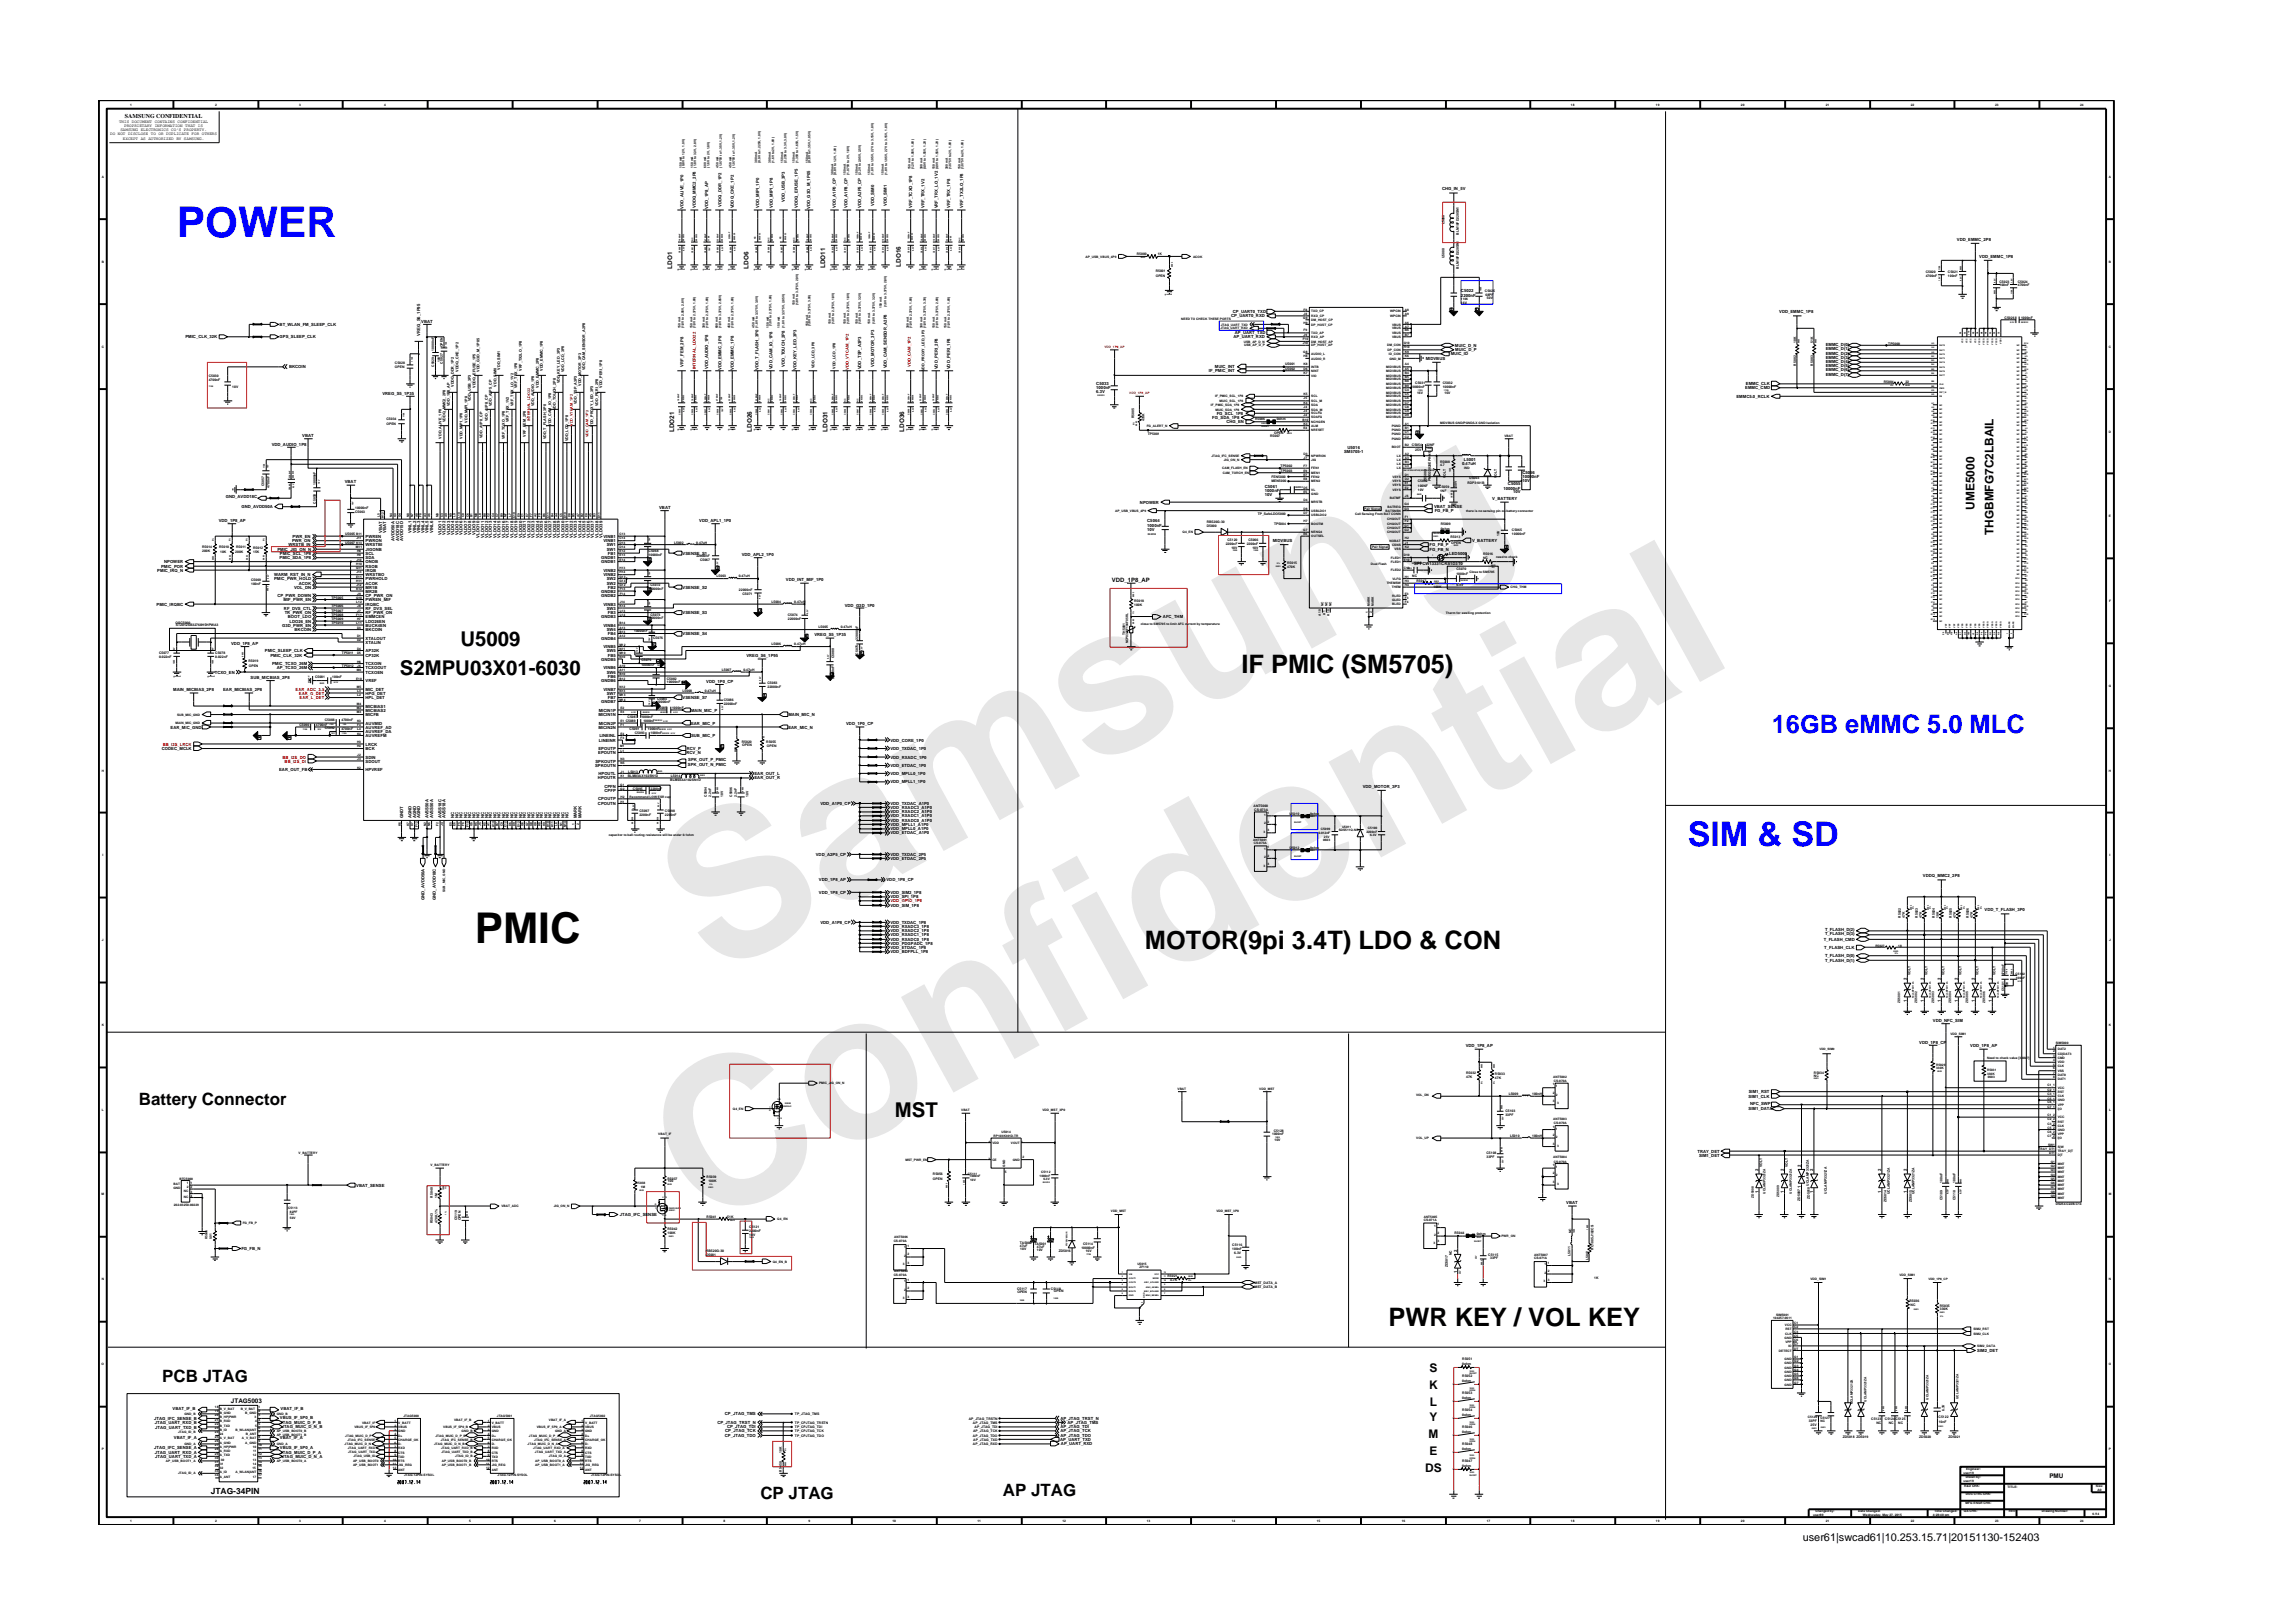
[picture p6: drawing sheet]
<svg xmlns="http://www.w3.org/2000/svg" width="297mm" height="210mm" viewBox="0 0 297 210" stroke-linecap="round" stroke-linejoin="round" font-family="sans-serif">
<defs><g id="words">
<g font-size="26.5" fill="#e6e6e6">
<text x="92.4" y="126.7" transform="rotate(-29 92.4 126.7)">Samsung</text>
<text x="91.1" y="159.4" transform="rotate(-29 91.1 159.4)">Confidential</text>
</g>
<text font-size="5.5" fill="#00f" x="22.9" y="30.6">POWER</text>
<text font-size="5.5" x="61.5" y="122.2">PMIC</text>
<text font-size="4.4" fill="#00f" x="218.6" y="109.6">SIM &amp; SD</text>
<g font-size="3.3">
<text x="160.8" y="87.2">IF PMIC (SM5705)</text>
<text x="148.3" y="122.9">MOTOR(9pi 3.4T) LDO &amp; CON</text>
<text x="179.9" y="171.7">PWR KEY / VOL KEY</text>
</g>
<text font-size="3.3" fill="#00f" x="229.5" y="95">16GB eMMC 5.0 MLC</text>
<g font-size="2.6">
<text x="59.6" y="83.6">U5009</text>
<text x="51.8" y="87.4">S2MPU03X01-6030</text>
<text x="115.9" y="144.7">MST</text>
</g>
<g font-size="2.2">
<text x="18" y="143.2">Battery Connector</text>
<text x="21" y="179.1">PCB JTAG</text>
<text x="98.5" y="194.2">CP JTAG</text>
<text x="129.9" y="193.7">AP JTAG</text>
</g>
<g font-size="1.5">
<text x="255.8" y="66" transform="rotate(-90 255.8 66)">UME5000</text>
<text x="258.2" y="69.3" transform="rotate(-90 258.2 69.3)">THGBMFG7C2LBAIL</text>
<text x="185.1" y="179.9">K</text>
<text x="185.2" y="177.7">S</text>
<text x="185.2" y="184.1">Y</text>
<text x="185.2" y="182.1">L</text>
<text x="184.6" y="190.8">DS</text>
<text x="185.1" y="186.3">M</text>
<text x="185.2" y="188.5">E</text>
</g>
<text font-size="1.4" x="233.5" y="199.7">user61|swcad61|10.253.15.71|20151130-152403</text>
<text font-size="1.1" x="27.3" y="193.5">JTAG-34PIN</text>
<g font-size=".8">
<text x="16.2" y="15.3">SAMSUNG CONFIDENTIAL</text>
<text x="87.1" y="34.8" transform="rotate(-90 87.1 34.8)">LDO1</text>
<text x="97" y="34.8" transform="rotate(-90 97 34.8)">LDO6</text>
<text x="106.9" y="34.7" transform="rotate(-90 106.9 34.7)">LDO11</text>
<text x="116.7" y="34.6" transform="rotate(-90 116.7 34.6)">LDO16</text>
<text x="87.3" y="56" transform="rotate(-90 87.3 56)">LDO21</text>
<text x="97.4" y="55.9" transform="rotate(-90 97.4 55.9)">LDO26</text>
<text x="107.2" y="55.9" transform="rotate(-90 107.2 55.9)">LDO31</text>
<text x="117.1" y="55.9" transform="rotate(-90 117.1 55.9)">LDO36</text>
<text x="144" y="75.4">VDD_1P8_AP</text>
<text x="29.9" y="181.8">JTAG5003</text>
<text x="265.5" y="191.4">PMU</text>
</g>
<g font-size=".5">
<text x="14.3" y="17.5">DO NOT DISCLOSE TO OR DUPLICATE FOR OTHERS</text>
<text x="15.4" y="15.9">THIS DOCUMENT CONTAINS CONFIDENTIAL</text>
<text x="15.6" y="17">SAMSUNG ELECTRONICS CO’S PROPERTY.</text>
<text x="16.1" y="16.4">PROPRIETARY INFORMATION THAT IS</text>
<text x="15.9" y="18.1">EXCEPT AS AUTHORIZED BY SAMSUNG.</text>
<text x="88.5" y="27" transform="rotate(-90 88.5 27)">VDD_ALIVE_1P0</text>
<text x="90.1" y="27" transform="rotate(-90 90.1 27)">VDDQ_MMC2_2P8</text>
<text x="91.8" y="27" transform="rotate(-90 91.8 27)">VDD_1P8_AP</text>
<text x="93.4" y="26.8" transform="rotate(-90 93.4 26.8)">VDDQ_DDR_1P2</text>
<text x="95.1" y="27" transform="rotate(-90 95.1 27)">VDDQ_CKE_1P2</text>
<text x="98.4" y="26.9" transform="rotate(-90 98.4 26.9)">VDD_MIPI_1P0</text>
<text x="100.1" y="26.9" transform="rotate(-90 100.1 26.9)">VDD_MIPI_1P8</text>
<text x="101.7" y="26.1" transform="rotate(-90 101.7 26.1)">VDD_USB_3P3</text>
<text x="103.4" y="26.9" transform="rotate(-90 103.4 26.9)">VDDQ_EFUSE_1P5</text>
<text x="105" y="27.1" transform="rotate(-90 105 27.1)">VDD_G3D_M_1P05</text>
<text x="108.3" y="27" transform="rotate(-90 108.3 27)">VDD_A1P0_CP</text>
<text x="109.8" y="27" transform="rotate(-90 109.8 27)">VDD_A1P8_CP</text>
<text x="111.6" y="27" transform="rotate(-90 111.6 27)">VDD_A2P5_CP</text>
<text x="113.3" y="26.7" transform="rotate(-90 113.3 26.7)">VDD_SIM0</text>
<text x="114.9" y="26.7" transform="rotate(-90 114.9 26.7)">VDD_SIM1</text>
<text x="118.2" y="26.9" transform="rotate(-90 118.2 26.9)">VRF_TCXO_1P8</text>
<text x="119.8" y="27" transform="rotate(-90 119.8 27)">VRF_TRX_1V2</text>
<text x="121.5" y="27" transform="rotate(-90 121.5 27)">VRF_TRX_LO_1V2</text>
<text x="123.1" y="27" transform="rotate(-90 123.1 27)">VRF_TRX_1P8</text>
<text x="124.8" y="26.9" transform="rotate(-90 124.8 26.9)">VRF_TX2LO_1P8</text>
<text x="186.8" y="24.6">CHG_IN_5V</text>
<text x="253.5" y="31.2">VDD_EMMC_2P8</text>
<text x="256.4" y="33.4">VDD_EMMC_1P8</text>
<text x="54.6" y="41.8">VBAT</text>
<text x="159.5" y="41.1">CP_UART0_RXD</text>
<text x="159.7" y="40.5">CP_UART0_TXD</text>
<text x="189.3" y="37.9">C5022</text>
<text x="189.3" y="38.5">2200nF</text>
<text x="230.5" y="40.5">VDD_EMMC_1P8</text>
<text x="24" y="43.8">PMIC_CLK_32K</text>
<text x="36.2" y="43.8">GPS_SLEEP_CLK</text>
<text x="36.2" y="42.2">BT_WLAN_FM_SLEEP_CLK</text>
<text x="37.5" y="47.7">BKCOIN</text>
<text x="54.4" y="43.5" transform="rotate(-90 54.4 43.5)">VREG_S6_1P95</text>
<text x="64.8" y="47.9" transform="rotate(-90 64.8 47.9)">VDD_SIM1</text>
<text x="75.8" y="48" transform="rotate(-90 75.8 48)">VDD_CAM_SENSOR_A2P8</text>
<text x="88.5" y="47.5" transform="rotate(-90 88.5 47.5)">VRF_FEM_2P8</text>
<text x="91.8" y="47.8" transform="rotate(-90 91.8 47.8)">VDD_AUDIO_1P8</text>
<text x="93.4" y="48" transform="rotate(-90 93.4 48)">VDD_EMMC_2P8</text>
<text x="95.1" y="48" transform="rotate(-90 95.1 48)">VDD_EMMC_1P8</text>
<text x="98.3" y="47.9" transform="rotate(-90 98.3 47.9)">VDD_T_FLASH_3P0</text>
<text x="100.1" y="47.9" transform="rotate(-90 100.1 47.9)">VDD_CAM_IO_1P8</text>
<text x="101.7" y="47.5" transform="rotate(-90 101.7 47.5)">VDD_TOUCH_2P8</text>
<text x="103.2" y="48" transform="rotate(-90 103.2 48)">VDD_KEY_LED_3P3</text>
<text x="105.5" y="47.7" transform="rotate(-90 105.5 47.7)">VDD_LCD_3P0</text>
<text x="108.2" y="47.8" transform="rotate(-90 108.2 47.8)">VDD_LCD_1P8</text>
<text x="111.6" y="47.9" transform="rotate(-90 111.6 47.9)">VDD_TSP_A3P3</text>
<text x="113.3" y="47.6" transform="rotate(-90 113.3 47.6)">VDD_MOTOR_3P3</text>
<text x="114.9" y="47.7" transform="rotate(-90 114.9 47.7)">VDD_CAM_SENSOR_A2P8</text>
<text x="121.5" y="47.8" transform="rotate(-90 121.5 47.8)">VDD_PERI_2P8</text>
<text x="123.1" y="47.8" transform="rotate(-90 123.1 47.8)">VDD_PERI_1P8</text>
<text x="157.4" y="47.7">MUIC_INT</text>
<text x="159.8" y="43.8">AP_UART_RXD</text>
<text x="160" y="43.3">AP_UART_TXD</text>
<text x="184.7" y="46.6">MIDVBUS</text>
<text x="187.9" y="46">MUIC_ID</text>
<text x="188.5" y="44.9">MUIC_D_N</text>
<text x="188.5" y="45.5">MUIC_D_P</text>
<text x="236.5" y="44.8">EMMC_D(0)</text>
<text x="236.5" y="45.4">EMMC_D(1)</text>
<text x="236.5" y="45.9">EMMC_D(2)</text>
<text x="236.5" y="46.5">EMMC_D(3)</text>
<text x="236.5" y="47">EMMC_D(4)</text>
<text x="236.5" y="47.6">EMMC_D(5)</text>
<text x="49.5" y="51.1">VREG_S5_1P35</text>
<text x="58.3" y="52.6" transform="rotate(-90 58.3 52.6)">VDD_1P8_AP</text>
<text x="58.8" y="50.1" transform="rotate(-90 58.8 50.1)">VDDQ_DDR_1P2</text>
<text x="59.4" y="48.2" transform="rotate(-90 59.4 48.2)">VDDQ_CKE_1P2</text>
<text x="61" y="52" transform="rotate(-90 61 52)">VDD_USB_3P3</text>
<text x="61.6" y="50.2" transform="rotate(-90 61.6 50.2)">VDDQ_EFUSE_1P5</text>
<text x="62.1" y="48.2" transform="rotate(-90 62.1 48.2)">VDD_G3D_M_1P05</text>
<text x="63.7" y="52.6" transform="rotate(-90 63.7 52.6)">VDD_A2P5_CP</text>
<text x="64.3" y="50.1" transform="rotate(-90 64.3 50.1)">VDD_SIM0</text>
<text x="66.5" y="52.6" transform="rotate(-90 66.5 52.6)">VRF_TRX_LO_1V2</text>
<text x="67" y="50.3" transform="rotate(-90 67 50.3)">VRF_TRX_1P8</text>
<text x="67.6" y="48" transform="rotate(-90 67.6 48)">VRF_TX2LO_1P8</text>
<text x="69.2" y="52.6" transform="rotate(-90 69.2 52.6)">VDD_AUDIO_1P8</text>
<text x="69.8" y="50.2" transform="rotate(-90 69.8 50.2)">VDD_EMMC_2P8</text>
<text x="70.3" y="48" transform="rotate(-90 70.3 48)">VDD_EMMC_1P8</text>
<text x="72" y="53.1" transform="rotate(-90 72 53.1)">VDD_TOUCH_2P8</text>
<text x="72.5" y="49.7" transform="rotate(-90 72.5 49.7)">VDD_KEY_LED_3P3</text>
<text x="73.1" y="48.2" transform="rotate(-90 73.1 48.2)">VDD_LCD_3P0</text>
<text x="74.7" y="52.3" transform="rotate(-90 74.7 52.3)">VDD_TSP_A3P3</text>
<text x="75.3" y="50" transform="rotate(-90 75.3 50)">VDD_MOTOR_3P3</text>
<text x="77.5" y="52.6" transform="rotate(-90 77.5 52.6)">VDD_PERI_2P8</text>
<text x="78" y="50.2" transform="rotate(-90 78 50.2)">VDD_PERI_1P8</text>
<text x="119.8" y="48.1" transform="rotate(-90 119.8 48.1)">VDD_PROXY_LED_3P3</text>
<text x="142" y="50.9">6.3V</text>
<text x="142" y="50.4">1000nF</text>
<text x="142" y="49.8">C5033</text>
<text x="156.6" y="48.2">IF_PMIC_INT</text>
<text x="157.6" y="53.7">FG_SCL_1P8</text>
<text x="224.9" y="51.5">EMMC5.0_RCLK</text>
<text x="226.1" y="50.4">EMMC_CMD</text>
<text x="226.2" y="49.9">EMMC_CLK</text>
<text x="236.5" y="48.1">EMMC_D(6)</text>
<text x="236.5" y="48.7">EMMC_D(7)</text>
<text x="35.2" y="57.7">VDD_AUDIO_1P8</text>
<text x="39.2" y="56.6">VBAT</text>
<text x="57.2" y="56.8" transform="rotate(-90 57.2 56.8)">VDD_ALIVE_1P0</text>
<text x="57.7" y="54.7" transform="rotate(-90 57.7 54.7)">VDDQ_MMC2_2P8</text>
<text x="59.9" y="56.9" transform="rotate(-90 59.9 56.9)">VDD_MIPI_1P0</text>
<text x="60.6" y="54.7" transform="rotate(-90 60.6 54.7)">VDD_MIPI_1P8</text>
<text x="62.5" y="56.8" transform="rotate(-90 62.5 56.8)">VDD_A1P0_CP</text>
<text x="63.2" y="54.6" transform="rotate(-90 63.2 54.6)">VDD_A1P8_CP</text>
<text x="65.4" y="56.9" transform="rotate(-90 65.4 56.9)">VRF_TCXO_1P8</text>
<text x="65.9" y="54.7" transform="rotate(-90 65.9 54.7)">VRF_TRX_1V2</text>
<text x="68.1" y="56.6" transform="rotate(-90 68.1 56.6)">VRF_FEM_2P8</text>
<text x="70.7" y="56.9" transform="rotate(-90 70.7 56.9)">VDD_T_FLASH_3P0</text>
<text x="71.4" y="55.2" transform="rotate(-90 71.4 55.2)">VDD_CAM_IO_1P8</text>
<text x="73.6" y="57.2" transform="rotate(-90 73.6 57.2)">VDD_LCD_1P8</text>
<text x="76.8" y="55.3" transform="rotate(-90 76.8 55.3)">VDD_PROXY_LED_3P3</text>
<text x="157" y="54.2">FG_SDA_1P8</text>
<text x="158.9" y="54.8">CHG_EN</text>
<text x="174.1" y="58.6">SM5705-1</text>
<text x="174.6" y="58.1">U5016</text>
<text x="189.6" y="59.7">L5001</text>
<text x="29.2" y="64.6">GND_AVDD18C</text>
<text x="31.3" y="65.8">GND_AVDD50A</text>
<text x="44.7" y="62.6">VBAT</text>
<text x="85.4" y="65.9">VBAT</text>
<text x="147.7" y="65.3">NPOWER</text>
<text x="163.9" y="64.3">10V</text>
<text x="163.9" y="63.7">1000nF</text>
<text x="163.9" y="63.2">C5061</text>
<text x="185.8" y="65.8">VBAT_SENSE</text>
<text x="189.4" y="60.2">0.47uH</text>
<text x="193.3" y="64.8">V_BATTERY</text>
<text x="194.8" y="63.4">10000nF</text>
<text x="195.3" y="62.8">C5055</text>
<text x="196" y="63.9">10V</text>
<text x="197.2" y="62.5">10V</text>
<text x="197.2" y="61.9">10000nF</text>
<text x="197.2" y="61.4">C5056</text>
<text x="28.3" y="67.6">VDD_1P8_AP</text>
<text x="35.9" y="71.3">PMIC_JIG_ON_N</text>
<text x="36.3" y="71.9">PMIC_SCL_1P8</text>
<text x="37.4" y="70.8">WRSTB_IN</text>
<text x="37.8" y="70.2">PWR_ON</text>
<text x="37.9" y="69.7">PWR_EN</text>
<text x="47.4" y="71.3">JIGONB</text>
<text x="47.4" y="70.8">WRSTBI</text>
<text x="47.4" y="70.2">PWRON</text>
<text x="47.4" y="71.9">SCL</text>
<text x="47.4" y="69.7">PWREN</text>
<text x="49.5" y="69" transform="rotate(-90 49.5 69)">VBAT</text>
<text x="50" y="69" transform="rotate(-90 50 69)">VBAT</text>
<text x="51.1" y="70.1" transform="rotate(-90 51.1 70.1)">AVDD50A</text>
<text x="51.7" y="70.1" transform="rotate(-90 51.7 70.1)">AVDD18C</text>
<text x="52.2" y="70.1" transform="rotate(-90 52.2 70.1)">AVDD15D</text>
<text x="53.3" y="69.1" transform="rotate(-90 53.3 69.1)">VINL1</text>
<text x="53.9" y="69.1" transform="rotate(-90 53.9 69.1)">VINL2</text>
<text x="54.4" y="69.1" transform="rotate(-90 54.4 69.1)">VINL3</text>
<text x="55" y="69.1" transform="rotate(-90 55 69.1)">VINL4</text>
<text x="55.5" y="69.1" transform="rotate(-90 55.5 69.1)">VINL5</text>
<text x="56.1" y="69.1" transform="rotate(-90 56.1 69.1)">VINL6</text>
<text x="57.2" y="69.3" transform="rotate(-90 57.2 69.3)">VLDO1</text>
<text x="57.7" y="69.3" transform="rotate(-90 57.7 69.3)">VLDO2</text>
<text x="58.3" y="69.3" transform="rotate(-90 58.3 69.3)">VLDO3</text>
<text x="58.8" y="69.3" transform="rotate(-90 58.8 69.3)">VLDO4</text>
<text x="59.4" y="69.3" transform="rotate(-90 59.4 69.3)">VLDO5</text>
<text x="59.9" y="69.3" transform="rotate(-90 59.9 69.3)">VLDO6</text>
<text x="60.5" y="69.3" transform="rotate(-90 60.5 69.3)">VLDO7</text>
<text x="61" y="69.3" transform="rotate(-90 61 69.3)">VLDO8</text>
<text x="61.6" y="69.3" transform="rotate(-90 61.6 69.3)">VLDO9</text>
<text x="62.1" y="69.6" transform="rotate(-90 62.1 69.6)">VLDO10</text>
<text x="62.7" y="69.6" transform="rotate(-90 62.7 69.6)">VLDO11</text>
<text x="63.2" y="69.6" transform="rotate(-90 63.2 69.6)">VLDO12</text>
<text x="63.7" y="69.6" transform="rotate(-90 63.7 69.6)">VLDO13</text>
<text x="64.3" y="69.6" transform="rotate(-90 64.3 69.6)">VLDO14</text>
<text x="64.8" y="69.6" transform="rotate(-90 64.8 69.6)">VLDO15</text>
<text x="65.4" y="69.6" transform="rotate(-90 65.4 69.6)">VLDO16</text>
<text x="65.9" y="69.6" transform="rotate(-90 65.9 69.6)">VLDO17</text>
<text x="66.5" y="69.6" transform="rotate(-90 66.5 69.6)">VLDO18</text>
<text x="67" y="69.6" transform="rotate(-90 67 69.6)">VLDO19</text>
<text x="67.6" y="69.6" transform="rotate(-90 67.6 69.6)">VLDO20</text>
<text x="68.1" y="69.6" transform="rotate(-90 68.1 69.6)">VLDO21</text>
<text x="68.7" y="69.6" transform="rotate(-90 68.7 69.6)">VLDO22</text>
<text x="69.2" y="69.6" transform="rotate(-90 69.2 69.6)">VLDO23</text>
<text x="69.8" y="69.6" transform="rotate(-90 69.8 69.6)">VLDO24</text>
<text x="70.3" y="69.6" transform="rotate(-90 70.3 69.6)">VLDO25</text>
<text x="70.9" y="69.6" transform="rotate(-90 70.9 69.6)">VLDO26</text>
<text x="71.4" y="69.6" transform="rotate(-90 71.4 69.6)">VLDO27</text>
<text x="72" y="69.6" transform="rotate(-90 72 69.6)">VLDO28</text>
<text x="72.5" y="69.6" transform="rotate(-90 72.5 69.6)">VLDO29</text>
<text x="73.1" y="69.6" transform="rotate(-90 73.1 69.6)">VLDO30</text>
<text x="73.6" y="69.6" transform="rotate(-90 73.6 69.6)">VLDO31</text>
<text x="74.2" y="69.6" transform="rotate(-90 74.2 69.6)">VLDO32</text>
<text x="74.7" y="69.6" transform="rotate(-90 74.7 69.6)">VLDO33</text>
<text x="75.3" y="69.6" transform="rotate(-90 75.3 69.6)">VLDO34</text>
<text x="75.8" y="69.6" transform="rotate(-90 75.8 69.6)">VLDO35</text>
<text x="76.4" y="69.6" transform="rotate(-90 76.4 69.6)">VLDO36</text>
<text x="76.9" y="69.6" transform="rotate(-90 76.9 69.6)">VLDO37</text>
<text x="77.5" y="69.6" transform="rotate(-90 77.5 69.6)">VLDO38</text>
<text x="78" y="69.6" transform="rotate(-90 78 69.6)">VLDO39</text>
<text x="78.2" y="69.7">VINB1</text>
<text x="78.2" y="70.2">VINB1</text>
<text x="78.6" y="70.8">SW1</text>
<text x="78.6" y="71.3">SW1</text>
<text x="78.7" y="71.9">FB1</text>
<text x="88.4" y="71.9">VSENSE_S1</text>
<text x="90.6" y="67.6">VDD_APL1_1P0</text>
<text x="148.6" y="67.7">C5064</text>
<text x="148.6" y="68.3">1000nF</text>
<text x="148.6" y="68.8">10V</text>
<text x="164.9" y="70.2">MIDVBUS</text>
<text x="185.2" y="70.8">FG_FB_P</text>
<text x="185.2" y="71.3">FG_FB_N</text>
<text x="185.9" y="66.4">FG_FB_P</text>
<text x="187.7" y="71.9">LED5000</text>
<text x="190.7" y="70.2">V_BATTERY</text>
<text x="20.4" y="74.1">PMIC_IRQ_N</text>
<text x="20.9" y="73.6">PMIC_POR</text>
<text x="21.3" y="73">NPOWER</text>
<text x="35.5" y="75.2">PMIC_PWR_HOLD</text>
<text x="35.5" y="74.7">WARM_RST_IN_N</text>
<text x="35.9" y="77.4">CP_PWR_DOWN</text>
<text x="36.2" y="72.4">PMIC_SDA_1P8</text>
<text x="36.7" y="77.9">MIF_PWR_EN</text>
<text x="38.1" y="76.3">VOL_DN</text>
<text x="38.7" y="75.8">ACOK</text>
<text x="47.4" y="77.4">CP_PWR_ON</text>
<text x="47.4" y="76.8">MR2B</text>
<text x="47.4" y="76.3">MR1B</text>
<text x="47.4" y="74.7">WRSTBO</text>
<text x="47.4" y="72.4">SDA</text>
<text x="47.4" y="73">ONOB</text>
<text x="47.4" y="73.5">RSOB</text>
<text x="47.4" y="75.8">ACOK</text>
<text x="47.4" y="77.9">PWREN_MIF</text>
<text x="47.4" y="74.1">IRQB</text>
<text x="47.4" y="75.2">PWRHOLD</text>
<text x="77.9" y="72.4">GNDB1</text>
<text x="77.9" y="76.8">GNDB2</text>
<text x="77.9" y="77.4">GNDB2</text>
<text x="77.9" y="73">GNDB1</text>
<text x="78.2" y="74.1">VINB2</text>
<text x="78.2" y="74.7">VINB2</text>
<text x="78.6" y="75.2">SW2</text>
<text x="78.6" y="75.8">SW2</text>
<text x="78.7" y="76.3">FB2</text>
<text x="88.4" y="76.3">VSENSE_S2</text>
<text x="96.1" y="72">VDD_APL2_1P0</text>
<text x="101.8" y="75.3">VDD_INT_MIF_1P0</text>
<text x="183.2" y="73.2">SPFCW13331CRS1D3T0</text>
<text x="20.3" y="78.5">PMIC_IRQBC</text>
<text x="29.9" y="83.5">VDD_1P8_AP</text>
<text x="36.5" y="81.2">G3D_PWR_EN</text>
<text x="36.8" y="79">RF_DVS_CTL</text>
<text x="36.9" y="79.6">TR_PWR_ON</text>
<text x="37.3" y="80.1">BOOT_LDO</text>
<text x="37.5" y="80.7">LDO26_EN</text>
<text x="38.2" y="81.8">BKCOIN</text>
<text x="47.4" y="81.2">BUCK4EN</text>
<text x="47.4" y="78.5">IRQBC</text>
<text x="47.4" y="79.6">RF_PWR_ON</text>
<text x="47.4" y="79">RF_DVS_SEL</text>
<text x="47.4" y="80.7">LDO26EN</text>
<text x="47.4" y="80.1">EMMCEN</text>
<text x="47.4" y="82.9">XTALOUT</text>
<text x="47.4" y="83.4">XTALIN</text>
<text x="47.4" y="81.8">BKCOIN</text>
<text x="77.9" y="80.1">GNDB3</text>
<text x="77.9" y="82.9">GNDB4</text>
<text x="78.2" y="84">VINB5</text>
<text x="78.2" y="78.5">VINB3</text>
<text x="78.2" y="81.2">VINB4</text>
<text x="78.6" y="79">SW3</text>
<text x="78.6" y="81.8">SW4</text>
<text x="78.7" y="79.6">FB3</text>
<text x="78.7" y="82.3">FB4</text>
<text x="88.4" y="82.3">VSENSE_S4</text>
<text x="88.4" y="79.6">VSENSE_S3</text>
<text x="105.5" y="82.4">VREG_S5_1P35</text>
<text x="109.4" y="78.6">VDD_G3D_1P0</text>
<text x="150.7" y="80.1">AFC_THM</text>
<text x="22.4" y="89.6">MAIN_MICBIAS_2P8</text>
<text x="27.8" y="87.3">TCXO_EN</text>
<text x="28.9" y="89.5">EAR_MICBIAS_2P8</text>
<text x="32.5" y="87.9">SUB_MICBIAS_2P8</text>
<text x="34.3" y="84.5">PMIC_SLEEP_CLK</text>
<text x="35" y="85.1">PMIC_CLK_32K</text>
<text x="35.2" y="86.2">PMIC_TCXO_26M</text>
<text x="35.9" y="86.7">AP_TCXO_26M</text>
<text x="47.4" y="89.5">MIC_DET</text>
<text x="47.4" y="87.3">TCXOEN</text>
<text x="47.4" y="90">HPG_DET</text>
<text x="47.4" y="86.7">TCXOOUT</text>
<text x="47.4" y="86.2">TCXOIN</text>
<text x="47.4" y="84.5">AP32K</text>
<text x="47.4" y="85.1">CP32K</text>
<text x="47.4" y="88.4">VREF</text>
<text x="77.9" y="85.6">GNDB5</text>
<text x="77.9" y="88.4">GNDB6</text>
<text x="78.2" y="89.5">VINB7</text>
<text x="78.2" y="86.7">VINB6</text>
<text x="78.6" y="84.5">SW5</text>
<text x="78.6" y="90">SW7</text>
<text x="78.6" y="87.3">SW6</text>
<text x="78.7" y="85.1">FB5</text>
<text x="78.7" y="87.8">FB6</text>
<text x="91.5" y="88.5">VDD_1P0_CP</text>
<text x="96.7" y="85.1">VREG_S6_1P95</text>
<text x="22.1" y="94.4">EAR_MIC_GND</text>
<text x="47.4" y="91.7">MICBIAS1</text>
<text x="47.4" y="92.2">MICBIAS2</text>
<text x="47.4" y="92.8">MICFB</text>
<text x="47.4" y="90.6">HPL_DET</text>
<text x="47.4" y="95">AUVREF_DA</text>
<text x="47.4" y="93.9">AUVMID</text>
<text x="47.4" y="95.5">AUVREFM</text>
<text x="47.4" y="94.4">AUVREF_AD</text>
<text x="77.5" y="94.4">MICIN2N</text>
<text x="77.5" y="92.8">MICIN1N</text>
<text x="77.6" y="92.2">MICIN1P</text>
<text x="77.6" y="93.9">MICIN2P</text>
<text x="77.6" y="95.5">LINEINL</text>
<text x="77.9" y="91.1">GNDB7</text>
<text x="78.7" y="90.6">FB7</text>
<text x="88.4" y="90.6">VSENSE_S7</text>
<text x="89.5" y="93.9">EAR_MIC_P</text>
<text x="89.5" y="95.5">SUB_MIC_P</text>
<text x="89.5" y="92.2">MAIN_MIC_P</text>
<text x="102.1" y="94.4">EAR_MIC_N</text>
<text x="102.1" y="92.8">MAIN_MIC_N</text>
<text x="109.6" y="94">VDD_1P0_CP</text>
<text x="21" y="97.2">CODEC_MCLK</text>
<text x="36.2" y="99.9">EAR_OUT_FB</text>
<text x="47.4" y="99.9">HPVREF</text>
<text x="47.4" y="98.3">SDIN</text>
<text x="47.4" y="98.8">SDOUT</text>
<text x="47.4" y="97.2">BCK</text>
<text x="47.4" y="96.6">LRCK</text>
<text x="77.1" y="99.4">SPKOUTN</text>
<text x="77.1" y="98.8">SPKOUTP</text>
<text x="77.5" y="101">HPOUTR</text>
<text x="77.5" y="97.7">EPOUTN</text>
<text x="77.5" y="97.2">EPOUTP</text>
<text x="77.5" y="100.4">HPOUTL</text>
<text x="77.6" y="96.1">LINEINR</text>
<text x="88.9" y="97.7">RCV_N</text>
<text x="89" y="97.2">RCV_P</text>
<text x="89.1" y="99.2">SPK_OUT_N_PMIC</text>
<text x="89.1" y="98.6">SPK_OUT_P_PMIC</text>
<text x="97.7" y="100.4">EAR_OUT_L</text>
<text x="97.7" y="101">EAR_OUT_R</text>
<text x="115.3" y="97.2">VDD_TXDAC_1P0</text>
<text x="115.3" y="98.3">VDD_RXADC_1P0</text>
<text x="115.3" y="99.4">VDD_ETDAC_1P0</text>
<text x="115.3" y="100.4">VDD_MPLL0_1P0</text>
<text x="115.3" y="101.5">VDD_MPLL1_1P0</text>
<text x="115.3" y="96.1">VDD_CORE_1P0</text>
<text x="52.2" y="106" transform="rotate(-90 52.2 106)">GNDT</text>
<text x="53.3" y="106" transform="rotate(-90 53.3 106)">AGND</text>
<text x="53.9" y="106" transform="rotate(-90 53.9 106)">AGND</text>
<text x="54.4" y="106" transform="rotate(-90 54.4 106)">AGND</text>
<text x="55.5" y="106" transform="rotate(-90 55.5 106)">AVSS50A</text>
<text x="56.1" y="106" transform="rotate(-90 56.1 106)">AVSS50A</text>
<text x="57.2" y="106" transform="rotate(-90 57.2 106)">AVSS18C</text>
<text x="57.7" y="106" transform="rotate(-90 57.7 106)">AVSS18A</text>
<text x="58.8" y="106" transform="rotate(-90 58.8 106)">NC</text>
<text x="59.4" y="106" transform="rotate(-90 59.4 106)">NC</text>
<text x="59.9" y="106" transform="rotate(-90 59.9 106)">NC</text>
<text x="60.5" y="106" transform="rotate(-90 60.5 106)">NC</text>
<text x="61" y="106" transform="rotate(-90 61 106)">NC</text>
<text x="61.6" y="106" transform="rotate(-90 61.6 106)">NC</text>
<text x="62.1" y="106" transform="rotate(-90 62.1 106)">NC</text>
<text x="62.7" y="106" transform="rotate(-90 62.7 106)">NC</text>
<text x="63.2" y="106" transform="rotate(-90 63.2 106)">NC</text>
<text x="63.7" y="106" transform="rotate(-90 63.7 106)">NC</text>
<text x="64.3" y="106" transform="rotate(-90 64.3 106)">NC</text>
<text x="64.8" y="106" transform="rotate(-90 64.8 106)">NC</text>
<text x="65.4" y="106" transform="rotate(-90 65.4 106)">NC</text>
<text x="65.9" y="106" transform="rotate(-90 65.9 106)">NC</text>
<text x="66.5" y="106" transform="rotate(-90 66.5 106)">NC</text>
<text x="67" y="106" transform="rotate(-90 67 106)">NC</text>
<text x="67.6" y="106" transform="rotate(-90 67.6 106)">NC</text>
<text x="68.1" y="106" transform="rotate(-90 68.1 106)">NC</text>
<text x="68.7" y="106" transform="rotate(-90 68.7 106)">NC</text>
<text x="69.2" y="106" transform="rotate(-90 69.2 106)">NC</text>
<text x="69.8" y="106" transform="rotate(-90 69.8 106)">NC</text>
<text x="70.3" y="106" transform="rotate(-90 70.3 106)">NC</text>
<text x="70.9" y="106" transform="rotate(-90 70.9 106)">NC</text>
<text x="71.4" y="106" transform="rotate(-90 71.4 106)">NC</text>
<text x="72" y="106" transform="rotate(-90 72 106)">NC</text>
<text x="72.5" y="106" transform="rotate(-90 72.5 106)">NC</text>
<text x="73.1" y="106" transform="rotate(-90 73.1 106)">NC</text>
<text x="73.6" y="106" transform="rotate(-90 73.6 106)">NC</text>
<text x="74.7" y="106" transform="rotate(-90 74.7 106)">MARK</text>
<text x="75.3" y="106" transform="rotate(-90 75.3 106)">MARK</text>
<text x="77.5" y="104.3">CPOUTN</text>
<text x="77.5" y="103.7">CPOUTP</text>
<text x="78.3" y="102.1">CPFN</text>
<text x="78.3" y="102.6">CPFP</text>
<text x="106.3" y="104.3">VDD_A1P0_CP</text>
<text x="115.3" y="107.6">VDD_MPLL0_A1P0</text>
<text x="115.3" y="104.3">VDD_TXDAC_A1P0</text>
<text x="115.3" y="104.8">VDD_RXADC3_A1P0</text>
<text x="115.3" y="105.4">VDD_RXADC2_A1P0</text>
<text x="115.3" y="105.9">VDD_RXADC1_A1P0</text>
<text x="115.3" y="106.5">VDD_RXADC0_A1P0</text>
<text x="115.3" y="107">VDD_MPLL1_A1P0</text>
<text x="176.5" y="102.1">VDD_MOTOR_3P3</text>
<text x="105.7" y="110.9">VDD_A2P5_CP</text>
<text x="115.3" y="108.1">VDD_ETDAC_A1P0</text>
<text x="115.3" y="110.9">VDD_TXDAC_2P5</text>
<text x="115.3" y="111.4">VDD_ETDAC_2P5</text>
<text x="249.1" y="113.6">VDDQ_MMC2_2P8</text>
<text x="55" y="116.6" transform="rotate(-90 55 116.6)">GND_AVDD50A</text>
<text x="56.4" y="116.6" transform="rotate(-90 56.4 116.6)">GND_AVDD18C</text>
<text x="106.1" y="114.2">VDD_1P8_AP</text>
<text x="106.1" y="115.8">VDD_1P8_CP</text>
<text x="106.3" y="119.7">VDD_A1P8_CP</text>
<text x="114.8" y="114.2">VDD_1P8_CP</text>
<text x="115.3" y="117.5">VDD_SIM_1P8</text>
<text x="115.3" y="119.7">VDD_TXDAC_1P8</text>
<text x="115.3" y="116.4">VDD_SPI_1P8</text>
<text x="115.3" y="115.8">VDD_SIM2_1P8</text>
<text x="257.1" y="118">VDD_T_FLASH_3P0</text>
<text x="115.3" y="120.2">VDD_RXADC3_1P8</text>
<text x="115.3" y="120.8">VDD_RXADC2_1P8</text>
<text x="115.3" y="121.3">VDD_RXADC1_1P8</text>
<text x="115.3" y="121.9">VDD_RXADC0_1P8</text>
<text x="115.3" y="122.4">VDD_PDGPADC_1P8</text>
<text x="115.3" y="122.9">VDD_ETDAC_1P8</text>
<text x="115.3" y="123.5">VDD_BDFPLL_1P8</text>
<text x="236.2" y="121.9">T_FLASH_CMD</text>
<text x="236.3" y="122.9">T_FLASH_CLK</text>
<text x="236.4" y="121.1">T_FLASH_D(3)</text>
<text x="236.4" y="124.6">T_FLASH_D(1)</text>
<text x="236.4" y="120.6">T_FLASH_D(2)</text>
<text x="236.4" y="124">T_FLASH_D(0)</text>
<text x="247" y="129.8" transform="rotate(-90 247 129.8)">1</text>
<text x="247" y="127" transform="rotate(-90 247 127)">2</text>
<text x="249.2" y="129.8" transform="rotate(-90 249.2 129.8)">1</text>
<text x="249.2" y="127" transform="rotate(-90 249.2 127)">2</text>
<text x="251.4" y="129.8" transform="rotate(-90 251.4 129.8)">1</text>
<text x="251.4" y="127" transform="rotate(-90 251.4 127)">2</text>
<text x="253.6" y="129.8" transform="rotate(-90 253.6 129.8)">1</text>
<text x="253.6" y="127" transform="rotate(-90 253.6 127)">2</text>
<text x="255.8" y="129.8" transform="rotate(-90 255.8 129.8)">1</text>
<text x="255.8" y="127" transform="rotate(-90 255.8 127)">2</text>
<text x="258" y="129.8" transform="rotate(-90 258 129.8)">1</text>
<text x="258" y="127" transform="rotate(-90 258 127)">2</text>
<text x="189.9" y="135.7">VDD_1P8_AP</text>
<text x="248.6" y="135.2">VDD_1P8_CP</text>
<text x="250.4" y="132.4">VDD_NFC_SIM</text>
<text x="255.2" y="135.7">VDD_1P8_AP</text>
<text x="226.5" y="142.2">SIM1_CLK</text>
<text x="226.5" y="143.8">SIM1_DATA</text>
<text x="226.5" y="141.6">SIM1_RST</text>
<text x="226.7" y="143.2">NFC_SWP</text>
<text x="219.9" y="149.3">TRAY_DET</text>
<text x="220.1" y="149.8">SIM1_DET</text>
<text x="46.2" y="153.7">VBAT_SENSE</text>
<text x="227.8" y="154.5" transform="rotate(-90 227.8 154.5)">1</text>
<text x="227.8" y="151.7" transform="rotate(-90 227.8 151.7)">2</text>
<text x="231.1" y="154.5" transform="rotate(-90 231.1 154.5)">1</text>
<text x="231.1" y="151.7" transform="rotate(-90 231.1 151.7)">2</text>
<text x="233.3" y="154" transform="rotate(-90 233.3 154)">1</text>
<text x="233.3" y="151.2" transform="rotate(-90 233.3 151.2)">2</text>
<text x="234.9" y="154.5" transform="rotate(-90 234.9 154.5)">1</text>
<text x="234.9" y="151.7" transform="rotate(-90 234.9 151.7)">2</text>
<text x="243.7" y="154.5" transform="rotate(-90 243.7 154.5)">1</text>
<text x="243.7" y="151.7" transform="rotate(-90 243.7 151.7)">2</text>
<text x="247" y="154.5" transform="rotate(-90 247 154.5)">1</text>
<text x="247" y="151.7" transform="rotate(-90 247 151.7)">2</text>
<text x="31.3" y="161.9">FG_FB_N</text>
<text x="80.3" y="157.5">JTAG_IFC_SENSE</text>
<text x="202.9" y="156">VBAT</text>
<text x="188.8" y="165" transform="rotate(-90 188.8 165)">1</text>
<text x="188.8" y="162.1" transform="rotate(-90 188.8 162.1)">2</text>
<text x="256.1" y="175.1">SIM2_DET</text>
<text x="20" y="184">JTAG_IFC_SENSE_B</text>
<text x="20.1" y="184.5">JTAG_UART_RXD_B</text>
<text x="20.1" y="185.1">JTAG_UART_TXD_B</text>
<text x="22.4" y="182.6">VBAT_IF_B</text>
<text x="36.3" y="183.8">VBUS_IF_5P0_B</text>
<text x="36.4" y="182.6">VBAT_IF_B</text>
<text x="36.4" y="184.5">JTAG_MUIC_D_P_B</text>
<text x="36.5" y="185.1">JTAG_MUIC_D_N_B</text>
<text x="92.9" y="184.5">CP_JTAG_TRST_N</text>
<text x="93.9" y="183.4">CP_JTAG_TMS</text>
<text x="93.9" y="185.6">CP_JTAG_TCK</text>
<text x="94.2" y="185.1">CP_JTAG_TDI</text>
<text x="137.4" y="184">AP_JTAG_TRST_N</text>
<text x="137.4" y="185.1">AP_JTAG_TDI</text>
<text x="137.4" y="185.6">AP_JTAG_TCK</text>
<text x="138.3" y="184.5">AP_JTAG_TMS</text>
<text x="20" y="187.8">JTAG_IFC_SENSE_A</text>
<text x="20.1" y="188.4">JTAG_UART_RXD_A</text>
<text x="20.1" y="188.9">JTAG_UART_TXD_A</text>
<text x="22.5" y="186.4">VBAT_IF_A</text>
<text x="36.3" y="187.7">VBUS_IF_5P0_A</text>
<text x="36.3" y="186.4">VBAT_IF_A</text>
<text x="36.4" y="188.4">JTAG_MUIC_D_P_A</text>
<text x="36.5" y="188.9">JTAG_MUIC_D_N_A</text>
<text x="93.9" y="186.2">CP_JTAG_TDO</text>
<text x="137.3" y="186.7">AP_UART_TXD</text>
<text x="137.4" y="186.2">AP_JTAG_TDO</text>
<text x="137.4" y="187.3">AP_UART_RXD</text>
</g>
<g font-size=".5" fill="#f00">
<text x="90.1" y="47.8" transform="rotate(-90 90.1 47.8)">INTERNAL_LDO22</text>
<text x="110" y="47.9" transform="rotate(-90 110 47.9)">VDD_VTCAM_1P2</text>
<text x="118" y="47.6" transform="rotate(-90 118 47.6)">VDD_CAM_1P2</text>
<text x="68.7" y="54.6" transform="rotate(-90 68.7 54.6)">INTERNAL_LDO22</text>
<text x="74.2" y="55.2" transform="rotate(-90 74.2 55.2)">VDD_VTCAM_1P2</text>
<text x="76.2" y="56.7" transform="rotate(-90 76.2 56.7)">VDD_CAM_1P2</text>
<text x="38.3" y="89.5">EAR_ADC_3.5</text>
<text x="38.7" y="90">EAR_G_DET</text>
<text x="38.8" y="90.6">EAR_L_DET</text>
<text x="21.1" y="96.6">BB_I2S_LRCK</text>
<text x="36.6" y="98.3">BB_I2S_DO</text>
<text x="36.9" y="98.8">BB_I2S_DI</text>
<text x="115.3" y="116.9">VDD_GPIO_1P8</text>
</g>
<g font-size=".4">
<text x="16.8" y="13.7">1</text>
<text x="27.9" y="13.7">2</text>
<text x="38.8" y="13.7">3</text>
<text x="49.8" y="13.7">4</text>
<text x="203.5" y="13.7">18</text>
<text x="214.5" y="13.7">19</text>
<text x="225.5" y="13.7">20</text>
<text x="236.5" y="13.7">21</text>
<text x="247.5" y="13.7">22</text>
<text x="258.5" y="13.7">23</text>
<text x="269.5" y="13.7">24</text>
<text x="13.2" y="23">A</text>
<text x="88.3" y="21.7" transform="rotate(-90 88.3 21.7)">150 mA</text>
<text x="88.7" y="21.7" transform="rotate(-90 88.7 21.7)">(0.8V to 1.2V, 1.0V)</text>
<text x="89.8" y="21.7" transform="rotate(-90 89.8 21.7)">150 mA</text>
<text x="90.2" y="21.7" transform="rotate(-90 90.2 21.7)">(1.8V to 3.3V, 2.8V)</text>
<text x="91.5" y="21.7" transform="rotate(-90 91.5 21.7)">600 mA</text>
<text x="91.9" y="21.7" transform="rotate(-90 91.9 21.7)">(1.6V to 2V, 1.8V)</text>
<text x="93.1" y="21.7" transform="rotate(-90 93.1 21.7)">450 mA</text>
<text x="93.5" y="21.7" transform="rotate(-90 93.5 21.7)">(1.075V to 1.35V, 1.2V)</text>
<text x="94.8" y="21.7" transform="rotate(-90 94.8 21.7)">450 mA</text>
<text x="95.2" y="21.7" transform="rotate(-90 95.2 21.7)">(1.075V to 1.35V, 1.2V)</text>
<text x="98.1" y="21.1" transform="rotate(-90 98.1 21.1)">300 mA</text>
<text x="98.5" y="21.1" transform="rotate(-90 98.5 21.1)">(0.9V to 1.225V, 1.0V)</text>
<text x="99.9" y="21.1" transform="rotate(-90 99.9 21.1)">300 mA</text>
<text x="100.3" y="21.1" transform="rotate(-90 100.3 21.1)">(1.6V to 2V, 1.8V)</text>
<text x="101.5" y="21.1" transform="rotate(-90 101.5 21.1)">150 mA</text>
<text x="101.9" y="21.1" transform="rotate(-90 101.9 21.1)">(2.25V to 3.3V, 3.0V)</text>
<text x="103" y="21.1" transform="rotate(-90 103 21.1)">150 mA</text>
<text x="103.4" y="21.1" transform="rotate(-90 103.4 21.1)">(1.35V to 1.65V, 1.5V)</text>
<text x="104.7" y="21.1" transform="rotate(-90 104.7 21.1)">150 mA</text>
<text x="105" y="21.1" transform="rotate(-90 105 21.1)">(0.8V to 1.35V, 1.05V)</text>
<text x="108" y="22.6" transform="rotate(-90 108 22.6)">300 mA</text>
<text x="108.3" y="22.6" transform="rotate(-90 108.3 22.6)">(0.8V to 1.2V, 1.0V)</text>
<text x="109.6" y="22.6" transform="rotate(-90 109.6 22.6)">150 mA</text>
<text x="110" y="22.6" transform="rotate(-90 110 22.6)">(1.075V to 2V, 1.8V)</text>
<text x="111.1" y="22.6" transform="rotate(-90 111.1 22.6)">150 mA</text>
<text x="111.5" y="22.6" transform="rotate(-90 111.5 22.6)">(2.2V to 2.95V, 2.5V)</text>
<text x="112.7" y="22.6" transform="rotate(-90 112.7 22.6)">150 mA</text>
<text x="113.1" y="22.6" transform="rotate(-90 113.1 22.6)">(1.8V to 1.95V, 2.7V to 3.15V, 1.8V)</text>
<text x="114.5" y="22.6" transform="rotate(-90 114.5 22.6)">150 mA</text>
<text x="114.9" y="22.6" transform="rotate(-90 114.9 22.6)">(1.8V to 1.95V, 2.7V to 3.15V, 1.8V)</text>
<text x="118" y="22" transform="rotate(-90 118 22)">150 mA</text>
<text x="118.4" y="22" transform="rotate(-90 118.4 22)">(1.2V to 1.95V, 1.8V)</text>
<text x="119.5" y="22" transform="rotate(-90 119.5 22)">300 mA</text>
<text x="119.9" y="22" transform="rotate(-90 119.9 22)">(0.9V to 1.55V, 1.2V)</text>
<text x="121.1" y="22" transform="rotate(-90 121.1 22)">150 mA</text>
<text x="121.5" y="22" transform="rotate(-90 121.5 22)">(0.9V to 1.55V, 1.2V)</text>
<text x="122.8" y="22" transform="rotate(-90 122.8 22)">300 mA</text>
<text x="123.2" y="22" transform="rotate(-90 123.2 22)">(1.075V to 2V, 1.8V)</text>
<text x="124.4" y="22" transform="rotate(-90 124.4 22)">150 mA</text>
<text x="124.8" y="22" transform="rotate(-90 124.8 22)">(1.075V to 2V, 1.8V)</text>
<text x="273.2" y="23">A</text>
<text x="187.1" y="29.1" transform="rotate(-90 187.1 29.1)">L5000</text>
<text x="13.2" y="34">B</text>
<text x="140.6" y="33.4">AP_USB_VBUS_4P9</text>
<text x="147.3" y="33">R5000</text>
<text x="149.7" y="35.8">OPEN</text>
<text x="149.7" y="35.2">R5001</text>
<text x="150" y="33">1K</text>
<text x="154.5" y="33.4">ACOK</text>
<text x="187.1" y="33.5" transform="rotate(-90 187.1 33.5)">U5000</text>
<text x="189" y="34.8" transform="rotate(-90 189 34.8)">BLM18FD220SN1</text>
<text x="189" y="30.4" transform="rotate(-90 189 30.4)">BLM18FD220SN1</text>
<text x="249.5" y="35.4">C5020</text>
<text x="249.5" y="35.8">4700nF</text>
<text x="252.3" y="35.8">100nF</text>
<text x="252.3" y="35.4">C5021</text>
<text x="273.2" y="34">B</text>
<text x="103" y="39.6" transform="rotate(-90 103 39.6)">150 mA</text>
<text x="103.4" y="39.6" transform="rotate(-90 103.4 39.6)">(1.8V to 3.375V, 2.9V)</text>
<text x="114.2" y="39.9" transform="rotate(-90 114.2 39.9)">150 mA</text>
<text x="114.8" y="39.8" transform="rotate(-90 114.8 39.8)">(1.8V to 3.375V, 2.8V)</text>
<text x="153" y="41.4">NEED TO CHECK THESE PORTS</text>
<text x="168.8" y="41.3">G9</text>
<text x="168.8" y="41.9">H9</text>
<text x="168.9" y="40.2">F8</text>
<text x="168.9" y="40.8">J8</text>
<text x="169.9" y="41.1">RXD_CP</text>
<text x="169.9" y="41.6">DM_HOST_CP</text>
<text x="169.9" y="40.5">TXD_CP</text>
<text x="180.1" y="40.5">WPCIN</text>
<text x="180.1" y="41.1">WPCIN</text>
<text x="182" y="41.9">A6</text>
<text x="182" y="40.2">A8</text>
<text x="182" y="40.8">A9</text>
<text x="189.3" y="38.9">1106</text>
<text x="189.3" y="39.4">16V</text>
<text x="192.4" y="37.8">C5025</text>
<text x="192.4" y="38.4">68PF</text>
<text x="192.6" y="38.8">50V</text>
<text x="259" y="37">100nF</text>
<text x="259" y="36.6">C5023</text>
<text x="259.7" y="41.3">C5026</text>
<text x="261.4" y="37">4700nF</text>
<text x="261.4" y="36.6">C5024</text>
<text x="261.8" y="41.3">1000nF</text>
<text x="13.2" y="45.1">C</text>
<text x="51.2" y="47.1">C5028</text>
<text x="51.2" y="47.6">OPEN</text>
<text x="56.2" y="47.5" transform="rotate(-90 56.2 47.5)">C5029</text>
<text x="56.2" y="45.4" transform="rotate(-90 56.2 45.4)">10000nF</text>
<text x="57" y="46.9" transform="rotate(-90 57 46.9)">10V</text>
<text x="57.3" y="47.1" transform="rotate(-90 57.3 47.1)">C5027</text>
<text x="57.3" y="45" transform="rotate(-90 57.3 45)">OPEN</text>
<text x="88.2" y="42.5" transform="rotate(-90 88.2 42.5)">150 mA</text>
<text x="88.6" y="42.5" transform="rotate(-90 88.6 42.5)">(1.8V to 2.95V, 2.8V)</text>
<text x="89.7" y="42.5" transform="rotate(-90 89.7 42.5)">150 mA</text>
<text x="90.1" y="42.5" transform="rotate(-90 90.1 42.5)">(1.0V to 2.375V, 1.8V)</text>
<text x="91.3" y="42.5" transform="rotate(-90 91.3 42.5)">300 mA</text>
<text x="91.7" y="42.5" transform="rotate(-90 91.7 42.5)">(1.0V to 2.375V, 1.8V)</text>
<text x="93" y="42.5" transform="rotate(-90 93 42.5)">600 mA</text>
<text x="93.4" y="42.5" transform="rotate(-90 93.4 42.5)">(1.8V to 3.375V, 2.85V)</text>
<text x="94.6" y="42.5" transform="rotate(-90 94.6 42.5)">450 mA</text>
<text x="95" y="42.5" transform="rotate(-90 95 42.5)">(1.0V to 2.375V, 1.8V)</text>
<text x="97.7" y="42.4" transform="rotate(-90 97.7 42.4)">450 mA</text>
<text x="98.2" y="42.4" transform="rotate(-90 98.2 42.4)">(1.8V to 3.375V, 3.0V)</text>
<text x="99.6" y="42.4" transform="rotate(-90 99.6 42.4)">150 mA</text>
<text x="99.9" y="42.3" transform="rotate(-90 99.9 42.3)">(1.0V to 2.375V, 1.8V)</text>
<text x="101" y="42.4" transform="rotate(-90 101 42.4)">150 mA</text>
<text x="101.6" y="42.4" transform="rotate(-90 101.6 42.4)">(1.8V to 3.375V, 2.85V)</text>
<text x="104.7" y="42.3" transform="rotate(-90 104.7 42.3)">150 mA</text>
<text x="105" y="42.3" transform="rotate(-90 105 42.3)">(1.8V to 3.375V, 3.0V)</text>
<text x="107.6" y="42" transform="rotate(-90 107.6 42)">150 mA</text>
<text x="108.1" y="42" transform="rotate(-90 108.1 42)">(1.0V to 2.375V, 1.8V)</text>
<text x="109.6" y="42" transform="rotate(-90 109.6 42)">150 mA</text>
<text x="110" y="42" transform="rotate(-90 110 42)">(1.0V to 2.375V, 1.8V)</text>
<text x="111.1" y="42" transform="rotate(-90 111.1 42)">150 mA</text>
<text x="111.5" y="42" transform="rotate(-90 111.5 42)">(1.8V to 3.375V, 3.3V)</text>
<text x="112.7" y="42" transform="rotate(-90 112.7 42)">150 mA</text>
<text x="113.3" y="42" transform="rotate(-90 113.3 42)">(1.8V to 3.375V, 3.3V)</text>
<text x="117.7" y="42.5" transform="rotate(-90 117.7 42.5)">300 mA</text>
<text x="118.1" y="42.5" transform="rotate(-90 118.1 42.5)">(1.0V to 2.375V, 1.8V)</text>
<text x="119.5" y="42.5" transform="rotate(-90 119.5 42.5)">300 mA</text>
<text x="119.9" y="42.5" transform="rotate(-90 119.9 42.5)">(1.8V to 3.375V, 3.3V)</text>
<text x="121.1" y="42.5" transform="rotate(-90 121.1 42.5)">150 mA</text>
<text x="121.5" y="42.5" transform="rotate(-90 121.5 42.5)">(1.8V to 3.375V, 2.8V)</text>
<text x="122.6" y="42.5" transform="rotate(-90 122.6 42.5)">150 mA</text>
<text x="123" y="42.5" transform="rotate(-90 123 42.5)">(1.0V to 2.375V, 1.8V)</text>
<text x="158.1" y="42.7">JTAG_UART_RXD</text>
<text x="158.1" y="42.2">JTAG_UART_TXD</text>
<text x="161.1" y="44.4">USB_AP_D_N</text>
<text x="161.2" y="44.9">USB_AP_D_P</text>
<text x="166.5" y="47.9">U5002</text>
<text x="166.5" y="47.3">U5001</text>
<text x="168.8" y="44">F10</text>
<text x="168.8" y="44.6">J10</text>
<text x="168.8" y="45.7">G8</text>
<text x="168.8" y="46.2">H8</text>
<text x="168.8" y="47.3">K8</text>
<text x="168.8" y="47.9">D6</text>
<text x="168.9" y="42.9">F9</text>
<text x="168.9" y="43.5">J9</text>
<text x="169.9" y="46.6">AUDIO_R</text>
<text x="169.9" y="42.2">DP_HOST_CP</text>
<text x="169.9" y="44.9">DP_HOST_AP</text>
<text x="169.9" y="46">AUDIO_L</text>
<text x="169.9" y="44.4">DM_HOST_AP</text>
<text x="169.9" y="43.8">RXD_AP</text>
<text x="169.9" y="43.3">TXD_AP</text>
<text x="169.9" y="47.7">INTB</text>
<text x="179.6" y="47.7">MIDVBUS</text>
<text x="179.7" y="44.9">DM_CON</text>
<text x="179.8" y="45.5">DP_CON</text>
<text x="179.9" y="46">ID_CON</text>
<text x="180" y="46.6">GND_M</text>
<text x="180.3" y="43.3">VBUS</text>
<text x="180.3" y="43.8">VBUS</text>
<text x="180.3" y="42.2">VBUS</text>
<text x="180.3" y="42.7">VBUS</text>
<text x="181.8" y="44.6">G10</text>
<text x="181.9" y="45.1">H10</text>
<text x="182" y="46.2">K6</text>
<text x="182" y="45.7">K9</text>
<text x="182" y="42.9">B6</text>
<text x="182" y="43.5">B7</text>
<text x="182" y="47.3">A4</text>
<text x="182" y="47.9">A5</text>
<text x="182" y="42.4">A7</text>
<text x="232.7" y="47.4" transform="rotate(-90 232.7 47.4)">R5002</text>
<text x="232.7" y="44.4" transform="rotate(-90 232.7 44.4)">10K</text>
<text x="234.9" y="47.4" transform="rotate(-90 234.9 47.4)">R5003</text>
<text x="234.9" y="44.4" transform="rotate(-90 234.9 44.4)">51K</text>
<text x="244.6" y="44.6">TP5000</text>
<text x="273.2" y="45.1">C</text>
<text x="27" y="49.4">4700nF</text>
<text x="27" y="48.9">C5030</text>
<text x="30.1" y="50.2">10V</text>
<text x="156.9" y="52.6">IF_PMIC_SDA_1P8</text>
<text x="157.4" y="51.5">IF_PMIC_SCL_1P8</text>
<text x="157.4" y="53.2">MUIC_SDA_1P8</text>
<text x="158" y="52.1">MUIC_SCL_1P8</text>
<text x="168.8" y="52.3">K4</text>
<text x="168.8" y="51.2">K5</text>
<text x="168.8" y="48.4">K7</text>
<text x="168.9" y="53.9">J2</text>
<text x="168.9" y="53.4">J3</text>
<text x="168.9" y="52.8">J4</text>
<text x="168.9" y="51.7">J5</text>
<text x="169.9" y="52.6">SDA</text>
<text x="169.9" y="51.5">SCL</text>
<text x="169.9" y="53.7">SCLFG</text>
<text x="169.9" y="53.2">SDA_M</text>
<text x="169.9" y="52.1">SCL_M</text>
<text x="169.9" y="48.8">VIO</text>
<text x="169.9" y="48.2">NINT</text>
<text x="179.6" y="48.8">MIDVBUS</text>
<text x="179.6" y="49.3">MIDVBUS</text>
<text x="179.6" y="49.9">MIDVBUS</text>
<text x="179.6" y="48.2">MIDVBUS</text>
<text x="179.6" y="50.4">MIDVBUS</text>
<text x="179.6" y="51">MIDVBUS</text>
<text x="179.6" y="51.5">MIDVBUS</text>
<text x="179.6" y="52.1">MIDVBUS</text>
<text x="179.6" y="52.6">MIDVBUS</text>
<text x="179.6" y="53.2">MIDVBUS</text>
<text x="179.6" y="53.7">MIDVBUS</text>
<text x="182" y="48.4">B4</text>
<text x="182" y="49">B5</text>
<text x="182" y="49.5">B8</text>
<text x="182" y="50.1">B9</text>
<text x="182" y="53.9">D9</text>
<text x="182" y="52.3">C7</text>
<text x="182" y="52.8">C8</text>
<text x="182" y="53.4">C9</text>
<text x="182" y="50.6">C4</text>
<text x="182" y="51.2">C5</text>
<text x="182" y="51.7">C6</text>
<text x="182.8" y="50.2">10000nF</text>
<text x="183.3" y="49.7">C5031</text>
<text x="183.6" y="51">16V</text>
<text x="186.9" y="49.7">C5032</text>
<text x="186.9" y="50.2">10000nF</text>
<text x="187.1" y="51">16V</text>
<text x="244" y="49.6">R5004</text>
<text x="246.8" y="49.6">22</text>
<text x="50.1" y="55.1">OPEN</text>
<text x="50.1" y="54.5">C5034</text>
<text x="146.9" y="54.2" transform="rotate(-90 146.9 54.2)">R5005</text>
<text x="148.3" y="54.6" transform="rotate(-90 148.3 54.6)">470K</text>
<text x="148.5" y="55.3">FG_ALERT_N</text>
<text x="148.7" y="56.4">TP5001</text>
<text x="156.9" y="59.2">JTAG_IFC_SENSE</text>
<text x="158.5" y="59.7">JIG_ON_N</text>
<text x="162.6" y="54.5">R5006</text>
<text x="164.5" y="56.6">R5007</text>
<text x="165" y="56.2">OPEN</text>
<text x="165.4" y="54.5">0ohm</text>
<text x="168.7" y="54.5">B10</text>
<text x="168.8" y="55">K3</text>
<text x="168.8" y="58.9">D3</text>
<text x="168.9" y="55.6">E4</text>
<text x="168.9" y="59.4">J7</text>
<text x="169.9" y="55.3">ALM</text>
<text x="169.9" y="54.2">SDAFG</text>
<text x="169.9" y="59.7">JIG</text>
<text x="169.9" y="55.9">NRESET</text>
<text x="169.9" y="54.8">NCHGEN</text>
<text x="169.9" y="59.2">NPWRON</text>
<text x="179.6" y="54.2">MIDVBUS</text>
<text x="180.3" y="55.3">PGND</text>
<text x="180.3" y="55.9">PGND</text>
<text x="180.3" y="56.4">PGND</text>
<text x="180.3" y="57">PGND</text>
<text x="180.3" y="58.1">BOOT</text>
<text x="180.9" y="59.2">LX</text>
<text x="180.9" y="59.7">LX</text>
<text x="182" y="55">A1</text>
<text x="182" y="58.9">A2</text>
<text x="182" y="59.4">A3</text>
<text x="182" y="57.8">B2</text>
<text x="182" y="55.6">B1</text>
<text x="182" y="56.1">C1</text>
<text x="182" y="56.7">C2</text>
<text x="182.9" y="57.8">C5054</text>
<text x="183.3" y="58.4">25V</text>
<text x="184.8" y="57.8">22NF</text>
<text x="186.5" y="60">R5008</text>
<text x="186.5" y="54.9">MIDVBUS GND/PGND/LX GND Isolation</text>
<text x="194.9" y="56.6">VBAT</text>
<text x="273.2" y="56.1">D</text>
<text x="34.2" y="63" transform="rotate(-90 34.2 63)">C5057</text>
<text x="34.9" y="63.2" transform="rotate(-90 34.9 63.2)">4700nF</text>
<text x="40.9" y="65.2" transform="rotate(-90 40.9 65.2)">C5058</text>
<text x="40.9" y="62.8" transform="rotate(-90 40.9 62.8)">10000nF</text>
<text x="46" y="66">10000nF</text>
<text x="158.3" y="60.8">CAM_FLASH_EN</text>
<text x="158.4" y="61.4">CAM_TORCH_EN</text>
<text x="164.7" y="61.9">FEN5000</text>
<text x="164.7" y="62.5">MEN5000</text>
<text x="165.9" y="60.6">TP5002</text>
<text x="165.9" y="61.1">TP5003</text>
<text x="168.8" y="64.9">D4</text>
<text x="168.8" y="63.3">D5</text>
<text x="168.9" y="63.8">E5</text>
<text x="168.9" y="61.6">E7</text>
<text x="168.9" y="62.2">E8</text>
<text x="168.9" y="61.1">E9</text>
<text x="168.9" y="60.5">F7</text>
<text x="169.9" y="60.8">FEN1</text>
<text x="169.9" y="64.1">GND</text>
<text x="169.9" y="61.9">FEN2</text>
<text x="169.9" y="62.5">MEN2</text>
<text x="169.9" y="61.4">MEN1</text>
<text x="169.9" y="63.6">VL</text>
<text x="169.9" y="65.2">MRSTB</text>
<text x="179.7" y="65.8">BATREG</text>
<text x="180" y="64.7">BATMF</text>
<text x="180.4" y="63">VSYS</text>
<text x="180.4" y="63.6">VSYS</text>
<text x="180.4" y="61.9">VSYS</text>
<text x="180.4" y="62.5">VSYS</text>
<text x="180.9" y="60.3">LX</text>
<text x="180.9" y="60.8">LX</text>
<text x="182" y="65.5">G4</text>
<text x="182" y="60">B3</text>
<text x="182" y="61.6">D1</text>
<text x="182" y="62.2">D2</text>
<text x="182" y="60.5">C3</text>
<text x="182" y="62.7">E1</text>
<text x="182" y="63.3">E2</text>
<text x="182" y="64.4">J6</text>
<text x="183.7" y="63.6">10V</text>
<text x="183.7" y="63.1">100NF</text>
<text x="183.7" y="62.5">C5062</text>
<text x="184.8" y="62.3" transform="rotate(-90 184.8 62.3)">ZD5000</text>
<text x="185.4" y="62.3" transform="rotate(-90 185.4 62.3)">PMEG2020EPK-NC</text>
<text x="186.4" y="63.2">C5059</text>
<text x="186.5" y="60.4">4.7</text>
<text x="186.5" y="63.7">1NF</text>
<text x="187.3" y="61.9" transform="rotate(-90 187.3 61.9)">VOLT</text>
<text x="188.7" y="63.1" transform="rotate(-90 188.7 63.1)">50V</text>
<text x="189.7" y="60.8">IND</text>
<text x="190.1" y="62.7">RDP3101B</text>
<text x="190.3" y="62.1">U5003</text>
<text x="193.9" y="61.9" transform="rotate(-90 193.9 61.9)">VOLT</text>
<text x="26.2" y="71">R5014</text>
<text x="26.2" y="71.5">200K</text>
<text x="28.4" y="71">R5010</text>
<text x="28.5" y="71.7">10K</text>
<text x="30.5" y="71.7">200K</text>
<text x="30.6" y="71">R5011</text>
<text x="32.8" y="71.1">R5012</text>
<text x="32.8" y="71.7">15K</text>
<text x="44.7" y="69.4">U5005 B11</text>
<text x="44.7" y="70.5">U5007 K13</text>
<text x="46" y="66.5">C5063</text>
<text x="46.1" y="71">M11</text>
<text x="46.2" y="69.9">J11</text>
<text x="46.2" y="71.6">H8</text>
<text x="49.2" y="67" transform="rotate(-90 49.2 67)">L5</text>
<text x="49.7" y="67.1" transform="rotate(-90 49.7 67.1)">H12</text>
<text x="50.8" y="67" transform="rotate(-90 50.8 67)">N4</text>
<text x="51.3" y="67" transform="rotate(-90 51.3 67)">G3</text>
<text x="51.9" y="67" transform="rotate(-90 51.9 67)">G4</text>
<text x="53" y="67" transform="rotate(-90 53 67)">N8</text>
<text x="53.5" y="67" transform="rotate(-90 53.5 67)">N7</text>
<text x="54.1" y="67" transform="rotate(-90 54.1 67)">A8</text>
<text x="54.6" y="67" transform="rotate(-90 54.6 67)">F8</text>
<text x="55.2" y="67" transform="rotate(-90 55.2 67)">A3</text>
<text x="55.7" y="67" transform="rotate(-90 55.7 67)">A6</text>
<text x="56.8" y="67" transform="rotate(-90 56.8 67)">M9</text>
<text x="57.4" y="67" transform="rotate(-90 57.4 67)">C3</text>
<text x="57.9" y="67" transform="rotate(-90 57.9 67)">A9</text>
<text x="58.5" y="67" transform="rotate(-90 58.5 67)">N9</text>
<text x="59" y="67" transform="rotate(-90 59 67)">L9</text>
<text x="59.6" y="67.1" transform="rotate(-90 59.6 67.1)">L10</text>
<text x="60.1" y="67" transform="rotate(-90 60.1 67)">C8</text>
<text x="60.7" y="67" transform="rotate(-90 60.7 67)">C6</text>
<text x="61.2" y="67" transform="rotate(-90 61.2 67)">B1</text>
<text x="61.8" y="67" transform="rotate(-90 61.8 67)">M8</text>
<text x="62.3" y="67" transform="rotate(-90 62.3 67)">L8</text>
<text x="62.9" y="67" transform="rotate(-90 62.9 67)">B8</text>
<text x="63.4" y="67" transform="rotate(-90 63.4 67)">C2</text>
<text x="64" y="67" transform="rotate(-90 64 67)">C4</text>
<text x="64.5" y="67" transform="rotate(-90 64.5 67)">C7</text>
<text x="65.1" y="67" transform="rotate(-90 65.1 67)">B9</text>
<text x="65.6" y="67" transform="rotate(-90 65.6 67)">M7</text>
<text x="66.2" y="67" transform="rotate(-90 66.2 67)">L7</text>
<text x="66.7" y="67.1" transform="rotate(-90 66.7 67.1)">C10</text>
<text x="67.3" y="67" transform="rotate(-90 67.3 67)">E9</text>
<text x="67.8" y="67" transform="rotate(-90 67.8 67)">C1</text>
<text x="68.4" y="67" transform="rotate(-90 68.4 67)">E7</text>
<text x="68.9" y="67" transform="rotate(-90 68.9 67)">F7</text>
<text x="69.5" y="67" transform="rotate(-90 69.5 67)">A2</text>
<text x="70" y="67" transform="rotate(-90 70 67)">F9</text>
<text x="70.6" y="67" transform="rotate(-90 70.6 67)">B6</text>
<text x="71.1" y="67.1" transform="rotate(-90 71.1 67.1)">C11</text>
<text x="71.7" y="67" transform="rotate(-90 71.7 67)">B4</text>
<text x="72.2" y="67" transform="rotate(-90 72.2 67)">A4</text>
<text x="72.8" y="67" transform="rotate(-90 72.8 67)">C5</text>
<text x="73.3" y="67.1" transform="rotate(-90 73.3 67.1)">D10</text>
<text x="73.9" y="67" transform="rotate(-90 73.9 67)">D8</text>
<text x="74.4" y="67" transform="rotate(-90 74.4 67)">B5</text>
<text x="75" y="67" transform="rotate(-90 75 67)">A7</text>
<text x="75.5" y="67" transform="rotate(-90 75.5 67)">B2</text>
<text x="76.1" y="67" transform="rotate(-90 76.1 67)">E8</text>
<text x="76.6" y="67" transform="rotate(-90 76.6 67)">A5</text>
<text x="77.1" y="67" transform="rotate(-90 77.1 67)">B3</text>
<text x="77.7" y="67.1" transform="rotate(-90 77.7 67.1)">D11</text>
<text x="80.3" y="70.5">D13</text>
<text x="80.3" y="71">D14</text>
<text x="80.3" y="69.4">C13</text>
<text x="80.3" y="69.9">C14</text>
<text x="80.3" y="71.6">E12</text>
<text x="84" y="72">10000nF</text>
<text x="84" y="71.6">C5068</text>
<text x="87.3" y="70.5">L5002</text>
<text x="90.2" y="70.5">0.47uH</text>
<text x="144.5" y="66.3">AP_USB_VBUS_4P9</text>
<text x="153.2" y="69.1">Q4_EN</text>
<text x="156.3" y="68.3">D5000</text>
<text x="156.3" y="67.7">RB520G-30</text>
<text x="158.8" y="70.6">2200nF</text>
<text x="159" y="70">C5120</text>
<text x="159.5" y="71.1">10V</text>
<text x="161.5" y="70.6">2200nF</text>
<text x="161.7" y="70">C5066</text>
<text x="162.2" y="71.1">10V</text>
<text x="162.9" y="66.7">TP_SafeLDO5000</text>
<text x="165" y="68">TP5004</text>
<text x="168.8" y="68.8">G7</text>
<text x="168.8" y="67.7">H7</text>
<text x="168.8" y="66.6">D7</text>
<text x="168.8" y="66">D8</text>
<text x="168.9" y="69.4">E6</text>
<text x="169.9" y="68">BOOTM</text>
<text x="169.9" y="69.1">NENQ4</text>
<text x="169.9" y="69.6">OUTSEL</text>
<text x="169.9" y="66.9">USBLDO2</text>
<text x="169.9" y="66.3">USBLDO1</text>
<text x="175.5" y="66.7">Cell Sensing From BAT CONN</text>
<text x="176.7" y="66.1">Pair Signal</text>
<text x="177.7" y="71">Pair Signal</text>
<text x="179.5" y="66.3">BATSNSN</text>
<text x="179.7" y="69.1">CHGOUT</text>
<text x="179.7" y="68">CHGOUT</text>
<text x="179.7" y="68.5">CHGOUT</text>
<text x="179.7" y="67.4">CHGOUT</text>
<text x="180" y="70.2">NOBAT</text>
<text x="180.3" y="70.7">CSNS</text>
<text x="180.6" y="71.3">VSS</text>
<text x="182" y="68.8">G2</text>
<text x="182" y="66">G3</text>
<text x="182" y="68.3">G1</text>
<text x="182" y="71">K2</text>
<text x="182" y="69.9">H2</text>
<text x="182" y="67.7">F2</text>
<text x="182" y="67.1">F1</text>
<text x="182" y="70.5">J1</text>
<text x="186.6" y="68.6">0ohm</text>
<text x="186.6" y="68">R5009</text>
<text x="187.9" y="69.7">R5013</text>
<text x="188" y="70.5">OPEN</text>
<text x="189.9" y="66.3">there is no sensing pin on battery connector</text>
<text x="192.1" y="71.9">R5016</text>
<text x="194.2" y="69.5" transform="rotate(-90 194.2 69.5)">10V</text>
<text x="195.9" y="69.4">10000nF</text>
<text x="195.9" y="68.8">C5065</text>
<text x="273.2" y="67">E</text>
<text x="32.5" y="75.8">100nF</text>
<text x="32.5" y="75.2">C5069</text>
<text x="42.9" y="77.6">TP5005</text>
<text x="46.1" y="77.6">G10</text>
<text x="46.1" y="73.8">G11</text>
<text x="46.1" y="76.5">K12</text>
<text x="46.1" y="73.2">H10</text>
<text x="46.1" y="75.4">H11</text>
<text x="46.1" y="74.9">E11</text>
<text x="46.2" y="76">J12</text>
<text x="46.2" y="74.3">J13</text>
<text x="46.2" y="72.7">J10</text>
<text x="46.2" y="72.1">H9</text>
<text x="46.3" y="77.1">J9</text>
<text x="80.2" y="76">G12</text>
<text x="80.2" y="74.9">G13</text>
<text x="80.2" y="75.4">G14</text>
<text x="80.3" y="73.8">H13</text>
<text x="80.3" y="74.3">H14</text>
<text x="80.3" y="72.1">E13</text>
<text x="80.3" y="72.7">E14</text>
<text x="80.3" y="76.5">F13</text>
<text x="80.3" y="77.1">F14</text>
<text x="84.2" y="76.4">10000nF</text>
<text x="84.3" y="75.9">C5072</text>
<text x="90.2" y="72.1">22000nF</text>
<text x="90.7" y="72.7">C5067</text>
<text x="92.8" y="74.8">L5003</text>
<text x="95.7" y="74.8">0.47uH</text>
<text x="95.7" y="76.5">22000nF</text>
<text x="96.2" y="77.1">C5071</text>
<text x="166.7" y="73">R5015</text>
<text x="166.7" y="73.6">470K</text>
<text x="177.6" y="73.2">Dual Flash</text>
<text x="179.6" y="75.7">THEMSW</text>
<text x="180.2" y="72.9">FLED1</text>
<text x="180.2" y="72.4">FLED1</text>
<text x="180.2" y="74">FLED2</text>
<text x="180.3" y="76.2">THEM</text>
<text x="180.3" y="77.8">GLED</text>
<text x="180.3" y="77.3">RLED</text>
<text x="180.4" y="75.1">VLFG</text>
<text x="181.9" y="72.1">D10</text>
<text x="181.9" y="73.8">C10</text>
<text x="181.9" y="72.7">E10</text>
<text x="182" y="75.4">H3</text>
<text x="182" y="76">H4</text>
<text x="182" y="74.9">H1</text>
<text x="182" y="77.1">E3</text>
<text x="182" y="77.6">F3</text>
<text x="182.9" y="73.1">U5008</text>
<text x="183" y="74.8">NC</text>
<text x="183.5" y="75.4">R5017</text>
<text x="185.7" y="76.2">100K</text>
<text x="188.7" y="73.9">C5070</text>
<text x="188.7" y="74.5">1000nF</text>
<text x="188.7" y="76">6.3V</text>
<text x="190.4" y="74.3">Close to SM5705</text>
<text x="192.1" y="72.4">NC</text>
<text x="193.8" y="72.2">need to check</text>
<text x="195.7" y="76.2">CHG_THM</text>
<text x="273.2" y="78">F</text>
<text x="22.7" y="80.8">OSC5000</text>
<text x="22.8" y="81.1">ST2012SB32768H5HPWA3</text>
<text x="42.9" y="80.9">TP5010</text>
<text x="42.9" y="79.3">TP5007</text>
<text x="42.9" y="78.7">TP5006</text>
<text x="42.9" y="80.4">TP5009</text>
<text x="42.9" y="79.8">TP5008</text>
<text x="46.2" y="80.9">L11</text>
<text x="46.2" y="78.2">L12</text>
<text x="46.2" y="79.8">F11</text>
<text x="46.2" y="80.4">H7</text>
<text x="46.2" y="82.6">D1</text>
<text x="46.2" y="83.1">D2</text>
<text x="46.2" y="81.5">D3</text>
<text x="46.3" y="79.3">J7</text>
<text x="46.3" y="78.7">J8</text>
<text x="80.2" y="83.7">M12</text>
<text x="80.3" y="78.7">K14</text>
<text x="80.3" y="82">B13</text>
<text x="80.3" y="80.9">B14</text>
<text x="80.3" y="82.6">A12</text>
<text x="80.3" y="81.5">A13</text>
<text x="80.3" y="79.3">L13</text>
<text x="80.3" y="79.8">L14</text>
<text x="80.3" y="78.2">J14</text>
<text x="82.2" y="81.9">10000nF</text>
<text x="84.2" y="80.2">10000nF</text>
<text x="84.3" y="79.9">C5073</text>
<text x="84.6" y="82.7">C5076</text>
<text x="99.9" y="78.1">L5004</text>
<text x="99.9" y="83.6">L5006</text>
<text x="102.1" y="80.3">22000nF</text>
<text x="102.1" y="79.8">C5074</text>
<text x="102.9" y="78.1">0.47uH</text>
<text x="102.9" y="83.6">0.47uH</text>
<text x="106" y="81.4">L5005</text>
<text x="108.9" y="81.4">0.47uH</text>
<text x="111.2" y="82.9" transform="rotate(-90 111.2 82.9)">22000nF</text>
<text x="145.7" y="82.2" transform="rotate(-90 145.7 82.2)">TH5001</text>
<text x="146.2" y="83.3" transform="rotate(-90 146.2 83.3)">NCP03WF104F05RL</text>
<text x="146.9" y="78">R5018</text>
<text x="146.9" y="78.5">100K</text>
<text x="147.8" y="81">close to SM5705 to limit AFC current by temperature</text>
<text x="171.1" y="79.7" transform="rotate(-90 171.1 79.7)">A10</text>
<text x="171.5" y="78.5" transform="rotate(-90 171.5 78.5)">NC</text>
<text x="171.7" y="79.6" transform="rotate(-90 171.7 79.6)">K1</text>
<text x="172" y="78.5" transform="rotate(-90 172 78.5)">NC</text>
<text x="172.2" y="79.7" transform="rotate(-90 172.2 79.7)">K10</text>
<text x="172.5" y="78.5" transform="rotate(-90 172.5 78.5)">NC</text>
<text x="177.2" y="79.5" transform="rotate(-90 177.2 79.5)">1</text>
<text x="177.5" y="78.5" transform="rotate(-90 177.5 78.5)">MARK</text>
<text x="177.7" y="79.5" transform="rotate(-90 177.7 79.5)">2</text>
<text x="178" y="78.5" transform="rotate(-90 178 78.5)">MARK</text>
<text x="180.3" y="78.4">BLED</text>
<text x="182" y="78.2">F4</text>
<text x="187.3" y="79.5">Therm for swelling protection</text>
<text x="20.6" y="85.3">0.022nF</text>
<text x="20.6" y="84.8">C5077</text>
<text x="27.9" y="85.3">0.022nF</text>
<text x="27.9" y="84.8">C5078</text>
<text x="32.2" y="85.8">R5019</text>
<text x="32.2" y="86.4">OPEN</text>
<text x="40.8" y="87.9">C5081</text>
<text x="43" y="87.9">100nF</text>
<text x="44.3" y="86.4">TP5012</text>
<text x="44.3" y="84.8">TP5011</text>
<text x="46.1" y="88.1">E10</text>
<text x="46.2" y="89.1">M5</text>
<text x="46.2" y="87">M6</text>
<text x="46.2" y="85.9">H6</text>
<text x="46.2" y="84.2">D4</text>
<text x="46.2" y="84.8">D5</text>
<text x="46.3" y="89.7">L3</text>
<text x="46.3" y="86.4">J6</text>
<text x="80.2" y="84.8">M10</text>
<text x="80.3" y="84.2">N11</text>
<text x="80.3" y="89.1">N12</text>
<text x="80.3" y="89.7">N13</text>
<text x="80.3" y="85.3">N10</text>
<text x="80.3" y="87.5">B10</text>
<text x="80.3" y="88.1">B12</text>
<text x="80.3" y="87">A11</text>
<text x="80.3" y="86.4">A10</text>
<text x="83.1" y="86.3">10000nF</text>
<text x="83.1" y="85.7">C5079</text>
<text x="86.4" y="88.1">C5082</text>
<text x="86.4" y="88.5">10000nF</text>
<text x="88.4" y="89.7">L5008</text>
<text x="91.3" y="89.7">0.47uH</text>
<text x="93.5" y="86.9">L5007</text>
<text x="96.3" y="86.9">0.47uH</text>
<text x="99.4" y="88.6">C5083</text>
<text x="99.4" y="89.1">22000nF</text>
<text x="108.1" y="88" transform="rotate(-90 108.1 88)">22000nF</text>
<text x="108.1" y="85.3" transform="rotate(-90 108.1 85.3)">C5080</text>
<text x="111.2" y="84.8" transform="rotate(-90 111.2 84.8)">C5075</text>
<text x="273.2" y="89">G</text>
<text x="22.8" y="93.8">MAIN_MIC_GND</text>
<text x="22.9" y="92.7">SUB_MIC_GND</text>
<text x="38.8" y="94">C5090</text>
<text x="40.9" y="94">4700nF</text>
<text x="42.1" y="94.5">C5092</text>
<text x="42.1" y="93.4">C5088</text>
<text x="44.2" y="94.6">4700nF</text>
<text x="44.2" y="93.4">4700nF</text>
<text x="46.2" y="91.3">M4</text>
<text x="46.2" y="91.9">M2</text>
<text x="46.2" y="92.4">M3</text>
<text x="46.2" y="93.5">K3</text>
<text x="46.2" y="95.2">K4</text>
<text x="46.3" y="90.2">L2</text>
<text x="46.3" y="94.6">L4</text>
<text x="46.3" y="94.1">F4</text>
<text x="80.2" y="90.2">M13</text>
<text x="80.2" y="90.8">M14</text>
<text x="80.4" y="91.9">E2</text>
<text x="80.4" y="92.4">E3</text>
<text x="80.4" y="95.2">E4</text>
<text x="80.4" y="93.5">E1 C5089</text>
<text x="80.4" y="95.7">F3</text>
<text x="80.4" y="94.1">F1</text>
<text x="81.3" y="93">C5087</text>
<text x="81.6" y="94.6">C5091</text>
<text x="82.2" y="95.1">C5093</text>
<text x="83.1" y="93">1000nF</text>
<text x="83.3" y="93.5">1000nF</text>
<text x="83.9" y="94.6">1000nF</text>
<text x="84.3" y="95.1">1000nF</text>
<text x="85.1" y="91.1">10000nF</text>
<text x="85.1" y="90.7">C5084</text>
<text x="85.1" y="91.9">C5085</text>
<text x="87.1" y="91.9">1000nF</text>
<text x="93.8" y="91.3">22000nF</text>
<text x="93.8" y="90.8">C5086</text>
<text x="13.2" y="100">H</text>
<text x="46.2" y="99.6">K2</text>
<text x="46.2" y="96.8">H4</text>
<text x="46.2" y="96.3">H3</text>
<text x="46.3" y="97.9">J2</text>
<text x="46.3" y="98.5">J3</text>
<text x="80.3" y="96.8">M1</text>
<text x="80.4" y="101.8">G1</text>
<text x="80.4" y="98.5">N3</text>
<text x="80.4" y="99">N5</text>
<text x="80.4" y="100.7">K1</text>
<text x="80.4" y="97.4">L1</text>
<text x="80.4" y="100.1">J1</text>
<text x="81.3" y="100.7">BLM03AX102SN1D</text>
<text x="81.4" y="100.1">L5013</text>
<text x="86.8" y="101.2">BLM03AX102SN1D</text>
<text x="86.9" y="100.7">L5014</text>
<text x="96.1" y="96.2">R5020</text>
<text x="96.1" y="96.7">OPEN</text>
<text x="99.3" y="96.2">R5055</text>
<text x="99.3" y="96.8">OPEN</text>
<text x="273.2" y="100">H</text>
<text x="51.9" y="107.1" transform="rotate(-90 51.9 107.1)">K6</text>
<text x="53" y="107.1" transform="rotate(-90 53 107.1)">K7</text>
<text x="53.5" y="107.1" transform="rotate(-90 53.5 107.1)">D7</text>
<text x="54.1" y="107.1" transform="rotate(-90 54.1 107.1)">F12</text>
<text x="55.2" y="107.1" transform="rotate(-90 55.2 107.1)">N2</text>
<text x="55.7" y="107.1" transform="rotate(-90 55.7 107.1)">N6</text>
<text x="56.8" y="107" transform="rotate(-90 56.8 107)">F2</text>
<text x="57.4" y="107" transform="rotate(-90 57.4 107)">J4</text>
<text x="58.5" y="107" transform="rotate(-90 58.5 107)">E5</text>
<text x="59" y="107" transform="rotate(-90 59 107)">E6</text>
<text x="59.6" y="107" transform="rotate(-90 59.6 107)">F5</text>
<text x="60.1" y="107" transform="rotate(-90 60.1 107)">F6</text>
<text x="60.7" y="107.1" transform="rotate(-90 60.7 107.1)">F10</text>
<text x="61.2" y="107.1" transform="rotate(-90 61.2 107.1)">G5</text>
<text x="61.8" y="107.1" transform="rotate(-90 61.8 107.1)">H5</text>
<text x="62.3" y="107" transform="rotate(-90 62.3 107)">J5</text>
<text x="62.9" y="107.1" transform="rotate(-90 62.9 107.1)">K5</text>
<text x="63.4" y="107.1" transform="rotate(-90 63.4 107.1)">A1</text>
<text x="64" y="107.2" transform="rotate(-90 64 107.2)">A14</text>
<text x="64.5" y="107.1" transform="rotate(-90 64.5 107.1)">B7</text>
<text x="65.1" y="107.1" transform="rotate(-90 65.1 107.1)">C9</text>
<text x="65.6" y="107.2" transform="rotate(-90 65.6 107.2)">C12</text>
<text x="66.2" y="107.1" transform="rotate(-90 66.2 107.1)">D6</text>
<text x="66.7" y="107.1" transform="rotate(-90 66.7 107.1)">D9</text>
<text x="67.3" y="107.2" transform="rotate(-90 67.3 107.2)">D12</text>
<text x="67.8" y="107.1" transform="rotate(-90 67.8 107.1)">G6</text>
<text x="68.4" y="107.1" transform="rotate(-90 68.4 107.1)">G7</text>
<text x="68.9" y="107.1" transform="rotate(-90 68.9 107.1)">G8</text>
<text x="69.5" y="107.1" transform="rotate(-90 69.5 107.1)">G9</text>
<text x="70" y="107.1" transform="rotate(-90 70 107.1)">K8</text>
<text x="70.6" y="107.1" transform="rotate(-90 70.6 107.1)">K9</text>
<text x="71.1" y="107.2" transform="rotate(-90 71.1 107.2)">K10</text>
<text x="71.7" y="107.2" transform="rotate(-90 71.7 107.2)">K11</text>
<text x="72.2" y="107" transform="rotate(-90 72.2 107)">L6</text>
<text x="72.8" y="107.1" transform="rotate(-90 72.8 107.1)">N1</text>
<text x="73.3" y="107.2" transform="rotate(-90 73.3 107.2)">N14</text>
<text x="74.4" y="106.9" transform="rotate(-90 74.4 106.9)">1</text>
<text x="75" y="106.9" transform="rotate(-90 75 106.9)">2</text>
<text x="80.4" y="102.3">G2</text>
<text x="80.4" y="104">H1</text>
<text x="80.4" y="103.4">H2</text>
<text x="81.6" y="103.4">Recommend LOW ESR cap</text>
<text x="82" y="102.3">C5095</text>
<text x="82.8" y="105.2">C5097</text>
<text x="82.8" y="105.7">2200nF</text>
<text x="84.3" y="102.3">2200nF</text>
<text x="86.1" y="105.7">2200nF</text>
<text x="86.1" y="105.2">C5098</text>
<text x="91.6" y="103.2" transform="rotate(-90 91.6 103.2)">C5094</text>
<text x="92.1" y="103.2" transform="rotate(-90 92.1 103.2)">2.2nF</text>
<text x="93.7" y="103.2" transform="rotate(-90 93.7 103.2)">10V</text>
<text x="94.9" y="103.2" transform="rotate(-90 94.9 103.2)">C5096</text>
<text x="95.4" y="103.2" transform="rotate(-90 95.4 103.2)">2.2nF</text>
<text x="97" y="103.2" transform="rotate(-90 97 103.2)">10V</text>
<text x="162.4" y="104.6">ANT5000</text>
<text x="162.5" y="105">CS-073A</text>
<text x="163.7" y="107.9">3</text>
<text x="163.8" y="105.7">1</text>
<text x="163.8" y="106.8">2</text>
<text x="164.2" y="107.7">3</text>
<text x="164.2" y="105.5">1</text>
<text x="164.2" y="106.6">2</text>
<text x="167.1" y="105.6">U5010</text>
<text x="169.7" y="105.6">0ohm</text>
<text x="171.1" y="107.5">C5099</text>
<text x="173.4" y="107.7">SDS511Q-NC</text>
<text x="173.8" y="107.3">U5011</text>
<text x="177" y="107.9">2200nF</text>
<text x="177.2" y="107.4">C5100</text>
<text x="13.3" y="110.9">I</text>
<text x="78.9" y="108.3">capacitor to ball routing resistance will be under 0.1ohm</text>
<text x="162.3" y="108.9">ANT5001</text>
<text x="162.4" y="109.3">CS-073A</text>
<text x="163.7" y="112.3">3</text>
<text x="163.8" y="110.1">1</text>
<text x="163.8" y="111.2">2</text>
<text x="164.2" y="109.9">1</text>
<text x="164.2" y="111">2</text>
<text x="164.2" y="112.1">3</text>
<text x="167.1" y="110">U5012</text>
<text x="169.7" y="110">0ohm</text>
<text x="170.8" y="108.1">0.012nF</text>
<text x="171.4" y="109">0603</text>
<text x="171.5" y="108.6">25V</text>
<text x="177.5" y="108.4">6.3V</text>
<text x="273.3" y="110.9">I</text>
<text x="57.7" y="115.5" transform="rotate(-90 57.7 115.5)">SUB_MIC_GND</text>
<text x="246.2" y="118.9" transform="rotate(-90 246.2 118.9)">R5022</text>
<text x="246.7" y="118.9" transform="rotate(-90 246.7 118.9)">47K</text>
<text x="248.4" y="118.9" transform="rotate(-90 248.4 118.9)">R5023</text>
<text x="248.9" y="118.9" transform="rotate(-90 248.9 118.9)">47K</text>
<text x="250.6" y="118.9" transform="rotate(-90 250.6 118.9)">R5024</text>
<text x="251.1" y="118.9" transform="rotate(-90 251.1 118.9)">10K</text>
<text x="252.8" y="118.9" transform="rotate(-90 252.8 118.9)">R5025</text>
<text x="253.4" y="118.9" transform="rotate(-90 253.4 118.9)">47K</text>
<text x="255" y="118.9" transform="rotate(-90 255 118.9)">R5026</text>
<text x="255.6" y="118.9" transform="rotate(-90 255.6 118.9)">47K</text>
<text x="13.2" y="121.9">J</text>
<text x="242.9" y="122.6">R5027</text>
<text x="245.9" y="122.6">18</text>
<text x="273.2" y="121.9">J</text>
<text x="246.2" y="129.9" transform="rotate(-90 246.2 129.9)">ZD5001</text>
<text x="247.5" y="126.4" transform="rotate(-90 247.5 126.4)">VOLT</text>
<text x="248.4" y="129.9" transform="rotate(-90 248.4 129.9)">ZD5002</text>
<text x="249.7" y="126.4" transform="rotate(-90 249.7 126.4)">VOLT</text>
<text x="250.6" y="129.9" transform="rotate(-90 250.6 129.9)">ZD5003</text>
<text x="251.9" y="126.4" transform="rotate(-90 251.9 126.4)">VOLT</text>
<text x="252.8" y="129.9" transform="rotate(-90 252.8 129.9)">ZD5004</text>
<text x="254.1" y="126.4" transform="rotate(-90 254.1 126.4)">VOLT</text>
<text x="255" y="129.9" transform="rotate(-90 255 129.9)">ZD5005</text>
<text x="256.3" y="126.4" transform="rotate(-90 256.3 126.4)">VOLT</text>
<text x="257.2" y="129.9" transform="rotate(-90 257.2 129.9)">ZD5006</text>
<text x="258.5" y="126.4" transform="rotate(-90 258.5 126.4)">VOLT</text>
<text x="259.6" y="128.4" transform="rotate(-90 259.6 128.4)">C5101</text>
<text x="259.6" y="126.4" transform="rotate(-90 259.6 126.4)">4700nF</text>
<text x="260.1" y="127.9" transform="rotate(-90 260.1 127.9)">10V</text>
<text x="261.1" y="126.4">C5102</text>
<text x="261.1" y="126.9">100nF</text>
<text x="13.2" y="132.9">K</text>
<text x="235.7" y="136.1">VDD_SIM0</text>
<text x="252.7" y="134">VDD_SIM1</text>
<text x="257.4" y="137.2">Need to check value [330k?]</text>
<text x="266" y="135.8">1</text>
<text x="266" y="136.3">2</text>
<text x="266" y="136.9">3</text>
<text x="266" y="137.4">4</text>
<text x="266.3" y="135.2">SIM5000</text>
<text x="266.6" y="136.1">DAT2</text>
<text x="266.6" y="136.7">CD|DAT3</text>
<text x="266.6" y="137.2">CMD</text>
<text x="266.6" y="137.8">VDD</text>
<text x="273.2" y="132.9">K</text>
<text x="13.2" y="143.9">L</text>
<text x="94.9" y="143.8">Q4_EN</text>
<text x="106.1" y="140.5">PMIC_JIG_ON_N</text>
<text x="124.5" y="143.9">VBAT</text>
<text x="135" y="143.9">VDD_MST_3P0</text>
<text x="152.5" y="141.1">VBAT</text>
<text x="163.1" y="141.1">VDD_MST</text>
<text x="183.4" y="142">VOL_DN</text>
<text x="189.9" y="139.1">R5032</text>
<text x="189.9" y="139.6">47K</text>
<text x="193.7" y="139.2">R5033</text>
<text x="193.7" y="139.8">47K</text>
<text x="195.4" y="141.8">L5009</text>
<text x="198.5" y="141.8">100nH</text>
<text x="201.1" y="140.6">1</text>
<text x="201.1" y="141.7">2</text>
<text x="201.1" y="142.8">3</text>
<text x="201.2" y="139.6">ANT5002</text>
<text x="201.3" y="140.2">CS-070A</text>
<text x="201.6" y="140.9">1</text>
<text x="201.6" y="142">2</text>
<text x="201.7" y="143.1">3</text>
<text x="235" y="139.1">R5034</text>
<text x="235" y="139.5">NC</text>
<text x="250.8" y="138">R5029</text>
<text x="250.8" y="138.5">330K</text>
<text x="257.4" y="138.7">R5031</text>
<text x="257.4" y="139.2">330K</text>
<text x="257.5" y="139.7">0603</text>
<text x="265.2" y="141.8">C3_1</text>
<text x="265.2" y="142.4">C5_1</text>
<text x="265.2" y="142.9">C6_1</text>
<text x="265.2" y="143.5">C7_1</text>
<text x="265.2" y="140.7">C1_1</text>
<text x="265.2" y="141.3">C2_1</text>
<text x="266" y="138">5</text>
<text x="266" y="138.5">6</text>
<text x="266" y="139.1">7</text>
<text x="266" y="139.6">8</text>
<text x="266.6" y="142.2">CLK</text>
<text x="266.6" y="142.7">GND</text>
<text x="266.6" y="143.3">VPP</text>
<text x="266.6" y="143.8">I|O</text>
<text x="266.6" y="138.3">CLK</text>
<text x="266.6" y="138.9">VSS</text>
<text x="266.6" y="139.4">DAT0</text>
<text x="266.6" y="140">DAT1</text>
<text x="266.6" y="141.1">VCC</text>
<text x="266.6" y="141.6">RST</text>
<text x="273.2" y="143.9">L</text>
<text x="38.7" y="149.4">V_BATTERY</text>
<text x="85.3" y="147.1">VBAT_IF</text>
<text x="128.1" y="148">4</text>
<text x="128.6" y="148.2">VDD</text>
<text x="128.7" y="147.3">RP103K301D-TR</text>
<text x="129.7" y="146.8">U5014</text>
<text x="131" y="148.2">VOUT</text>
<text x="132.3" y="148">1</text>
<text x="132.5" y="150">2</text>
<text x="164.8" y="147.1">1000nF</text>
<text x="165" y="146.7">C5128</text>
<text x="165.1" y="147.8">10V</text>
<text x="183.5" y="147.5">VOL_UP</text>
<text x="192.6" y="149.5">C5108</text>
<text x="195" y="144">C5103</text>
<text x="195" y="144.6">33PF</text>
<text x="195.6" y="147.3">L5010</text>
<text x="198.5" y="147.3">100nH</text>
<text x="201.1" y="146.1">1</text>
<text x="201.1" y="147.2">2</text>
<text x="201.1" y="148.3">3</text>
<text x="201.2" y="145.1">ANT5003</text>
<text x="201.3" y="145.7">CS-070A</text>
<text x="201.6" y="146.4">1</text>
<text x="201.6" y="147.5">2</text>
<text x="201.7" y="148.6">3</text>
<text x="264.1" y="149">TRAY_DT1</text>
<text x="265.2" y="145.7">C3_2</text>
<text x="265.2" y="146.2">C5_2</text>
<text x="265.2" y="146.8">C6_2</text>
<text x="265.2" y="147.3">C7_2</text>
<text x="265.2" y="144.6">C1_2</text>
<text x="265.2" y="145.1">C2_2</text>
<text x="265.3" y="148.4">SW1</text>
<text x="265.4" y="149.5">DT1</text>
<text x="266.6" y="148.7">S|W</text>
<text x="266.6" y="149.3">TRAY_D|T</text>
<text x="266.6" y="149.8">D|T</text>
<text x="266.6" y="146">CLK</text>
<text x="266.6" y="146.5">GND</text>
<text x="266.6" y="147.1">VPP</text>
<text x="266.6" y="147.6">I|O</text>
<text x="266.6" y="144.9">VCC</text>
<text x="266.6" y="145.5">RST</text>
<text x="13.1" y="154.9">M</text>
<text x="22.5" y="153.5">BAT</text>
<text x="22.5" y="154">GND</text>
<text x="23.2" y="152.9">BTC5000</text>
<text x="23.8" y="154.5">NC</text>
<text x="23.8" y="155.1">NC</text>
<text x="24.2" y="153.4">1</text>
<text x="24.2" y="154">2 2</text>
<text x="24.7" y="153.4">1</text>
<text x="24.7" y="154.5">3</text>
<text x="24.7" y="155.1">4</text>
<text x="55.8" y="151.1">V_BATTERY</text>
<text x="56.1" y="155.1" transform="rotate(-90 56.1 155.1)">R5040</text>
<text x="56.7" y="155.1" transform="rotate(-90 56.7 155.1)">1M</text>
<text x="82.4" y="153.4">R5038</text>
<text x="83" y="154">1M</text>
<text x="86.5" y="152.9">R5037</text>
<text x="86.5" y="153.2">100</text>
<text x="91.5" y="152.6">R5039</text>
<text x="91.8" y="153.2">100K</text>
<text x="117.3" y="150.4">MST_PWR_EN</text>
<text x="120.8" y="152.9">OPEN</text>
<text x="120.8" y="152.3">R5056</text>
<text x="125.4" y="152.2">C5111</text>
<text x="125.6" y="152.5">1000nF</text>
<text x="125.7" y="153">10V</text>
<text x="128.1" y="150.2">3</text>
<text x="128.6" y="150.4">CE</text>
<text x="130.2" y="151.9">5</text>
<text x="130.2" y="151.2" transform="rotate(-90 130.2 151.2)">GND</text>
<text x="131.2" y="150.4">GND</text>
<text x="134.7" y="152.5">1000nF</text>
<text x="134.9" y="152">C5112</text>
<text x="135.2" y="152.8">6.3V</text>
<text x="192.6" y="150.1">33PF</text>
<text x="201.1" y="151">1</text>
<text x="201.1" y="152.1">2</text>
<text x="201.1" y="153.2">3</text>
<text x="201.2" y="150.1">ANT5004</text>
<text x="201.3" y="150.7">CS-070A</text>
<text x="201.6" y="151.3">1</text>
<text x="201.6" y="152.4">2</text>
<text x="201.7" y="153.5">3</text>
<text x="227.2" y="155.1" transform="rotate(-90 227.2 155.1)">ZD5008</text>
<text x="228.3" y="151.2" transform="rotate(-90 228.3 151.2)">VOLT</text>
<text x="228.7" y="154.6" transform="rotate(-90 228.7 154.6)">UCLAMP3321ZA</text>
<text x="230.5" y="155.1" transform="rotate(-90 230.5 155.1)">ZD5009</text>
<text x="231.6" y="151.2" transform="rotate(-90 231.6 151.2)">VOLT</text>
<text x="232.1" y="154.6" transform="rotate(-90 232.1 154.6)">UCLAMP3321ZA</text>
<text x="233.2" y="155.6" transform="rotate(-90 233.2 155.6)">ZD5007</text>
<text x="234.3" y="153.6" transform="rotate(-90 234.3 153.6)">UCLAMP3321ZA</text>
<text x="234.5" y="155.3" transform="rotate(-90 234.5 155.3)">ZD5010</text>
<text x="236.7" y="154.6" transform="rotate(-90 236.7 154.6)">UCLAMP3321ZA</text>
<text x="244.4" y="155.7" transform="rotate(-90 244.4 155.7)">ZD5014</text>
<text x="244.8" y="154.7" transform="rotate(-90 244.8 154.7)">UCLAMP3321ZA</text>
<text x="247.7" y="155.7" transform="rotate(-90 247.7 155.7)">ZD5015</text>
<text x="248" y="154.7" transform="rotate(-90 248 154.7)">UCLAMP3321ZA</text>
<text x="251.6" y="155.5" transform="rotate(-90 251.6 155.5)">C5109</text>
<text x="251.6" y="153.3" transform="rotate(-90 251.6 153.3)">100nF</text>
<text x="253.3" y="155.5" transform="rotate(-90 253.3 155.5)">C5110</text>
<text x="253.3" y="153.3" transform="rotate(-90 253.3 153.3)">100nF</text>
<text x="265.7" y="155.1">G9</text>
<text x="265.7" y="150.7">G1</text>
<text x="265.7" y="151.2">G2</text>
<text x="265.7" y="151.8">G3</text>
<text x="265.7" y="152.3">G4</text>
<text x="265.7" y="152.9">G5</text>
<text x="265.7" y="153.4">G6</text>
<text x="265.7" y="154">G7</text>
<text x="265.7" y="154.5">G8</text>
<text x="266.6" y="154.8">MNT</text>
<text x="266.6" y="155.3">MNT</text>
<text x="266.6" y="150.9">MNT</text>
<text x="266.6" y="151.5">MNT</text>
<text x="266.6" y="152">MNT</text>
<text x="266.6" y="152.6">MNT</text>
<text x="266.6" y="153.1">MNT</text>
<text x="266.6" y="153.7">MNT</text>
<text x="266.6" y="154.2">MNT</text>
<text x="273.2" y="154.9">M</text>
<text x="22.5" y="156.2">202-03250-00229</text>
<text x="26.9" y="160.6" transform="rotate(-90 26.9 160.6)">R5045</text>
<text x="27.5" y="160.6" transform="rotate(-90 27.5 160.6)">0.01</text>
<text x="31.4" y="158.6">FG_FB_P</text>
<text x="37.3" y="156.6">C5113</text>
<text x="37.6" y="157.9">50V</text>
<text x="37.6" y="157.1">82PF</text>
<text x="56.1" y="158.4" transform="rotate(-90 56.1 158.4)">R5043</text>
<text x="56.7" y="158.4" transform="rotate(-90 56.7 158.4)">470K,1%</text>
<text x="59.2" y="158.1" transform="rotate(-90 59.2 158.1)">C5119</text>
<text x="59.7" y="158.1" transform="rotate(-90 59.7 158.1)">OPEN</text>
<text x="65" y="156.4">VBAT_ADC</text>
<text x="71.7" y="156.4">JIG_ON_N</text>
<text x="86.5" y="159.9">100K</text>
<text x="86.5" y="159.4">R5042</text>
<text x="91.5" y="157.8">R5041</text>
<text x="94.2" y="157.8">51K</text>
<text x="97.1" y="159">C5121</text>
<text x="97.1" y="160.1">10V</text>
<text x="97.1" y="159.5">2200nF</text>
<text x="100.7" y="158.1">Q4_EN</text>
<text x="115.8" y="160.9">CS-070A</text>
<text x="115.9" y="160.4">ANT5006</text>
<text x="117.1" y="161.7">1</text>
<text x="117.5" y="161.5">1</text>
<text x="132.1" y="161.6">47uF</text>
<text x="132.1" y="161.1">TA5000</text>
<text x="132.2" y="162">10V</text>
<text x="134" y="161.3">TA5001</text>
<text x="134.3" y="161.6">47uF</text>
<text x="140.1" y="161.7">10000nF</text>
<text x="140.3" y="161.3">C5114</text>
<text x="143.9" y="157.1">VDD_MST</text>
<text x="157.6" y="157.1">VDD_MST_3P0</text>
<text x="159.6" y="162">100nF</text>
<text x="159.6" y="161.4">C5116</text>
<text x="184.4" y="157.8">ANT5005</text>
<text x="184.4" y="158.2">CS-071A</text>
<text x="185.7" y="161.2">3</text>
<text x="185.8" y="159">1</text>
<text x="185.8" y="160.1">2</text>
<text x="186.2" y="158.7">1</text>
<text x="186.2" y="159.8">2</text>
<text x="186.2" y="160.9">3</text>
<text x="188.4" y="159.9">R5044</text>
<text x="191.3" y="160">0ohm</text>
<text x="194.5" y="160.3">PWR_ON</text>
<text x="203.6" y="159.8" transform="rotate(-90 203.6 159.8)">NC</text>
<text x="206.4" y="161.9" transform="rotate(-90 206.4 161.9)">RC1005J102CS</text>
<text x="266.3" y="156.1">DS254-C22B-C14</text>
<text x="13.2" y="165.9">N</text>
<text x="91.5" y="162.2">RB520G-30</text>
<text x="91.5" y="162.7">D5001</text>
<text x="100.1" y="163.6">Q4_EN_B</text>
<text x="115.8" y="165.3">CS-070A</text>
<text x="115.9" y="164.8">ANT5008</text>
<text x="117" y="163.9">3</text>
<text x="117.1" y="162.8">2</text>
<text x="117.1" y="166.1">1</text>
<text x="117.1" y="167.2">2</text>
<text x="117.5" y="162.6">2</text>
<text x="117.5" y="163.7">3</text>
<text x="117.5" y="165.9">1</text>
<text x="117.5" y="167">2</text>
<text x="131.7" y="167.1">C5117</text>
<text x="131.8" y="167.6">OPEN</text>
<text x="134.3" y="162.1">10V</text>
<text x="136.1" y="167.1">C5118</text>
<text x="136.5" y="167.4">OPEN</text>
<text x="137.1" y="162.2">ZD5016</text>
<text x="140.6" y="162.2">16V</text>
<text x="147.3" y="163.8">U5015</text>
<text x="147.6" y="164.3">ZF110</text>
<text x="151.2" y="165.5">R5021</text>
<text x="151.6" y="166">4.7K</text>
<text x="159.9" y="162.5">6.3V</text>
<text x="162.5" y="166.3">MST_DATA_A</text>
<text x="162.5" y="166.9">MST_DATA_B</text>
<text x="187.5" y="164.2" transform="rotate(-90 187.5 164.2)">ZD5017</text>
<text x="188.1" y="162.6" transform="rotate(-90 188.1 162.6)">NC</text>
<text x="192.8" y="162.7">C5115</text>
<text x="193" y="163.2">33PF</text>
<text x="198.7" y="163.1">CS-071A</text>
<text x="198.7" y="162.8">ANT5007</text>
<text x="199.9" y="166.1">3</text>
<text x="200.1" y="163.9">1</text>
<text x="200.1" y="165">2</text>
<text x="200.5" y="163.7">1</text>
<text x="200.5" y="164.8">2</text>
<text x="200.5" y="165.9">3</text>
<text x="203.5" y="162.7" transform="rotate(-90 203.5 162.7)">L5011</text>
<text x="205.8" y="163.3" transform="rotate(-90 205.8 163.3)">L5012</text>
<text x="206.5" y="165.7">1K</text>
<text x="234.5" y="165.9">VDD_SIM1</text>
<text x="246.1" y="165.4">VDD_SIM1</text>
<text x="249.8" y="165.9">VDD_1P8_CP</text>
<text x="273.2" y="165.9">N</text>
<text x="117" y="168.3">3</text>
<text x="117.5" y="168.1">3</text>
<text x="229.7" y="170.9">104257-0611</text>
<text x="230.1" y="170.4">SIM5001</text>
<text x="231.2" y="173.4">GND</text>
<text x="231.2" y="171.8">VCC</text>
<text x="231.3" y="172.9">CLK</text>
<text x="231.3" y="174">VPP</text>
<text x="231.3" y="172.3">RST</text>
<text x="232.4" y="171.5">C1</text>
<text x="232.4" y="172.1">C2</text>
<text x="232.4" y="172.6">C3</text>
<text x="232.4" y="173.2">C5</text>
<text x="232.4" y="173.7">C6</text>
<text x="247.3" y="168.7">R5036</text>
<text x="247.5" y="169.2">NC</text>
<text x="251.3" y="169.8">330K</text>
<text x="251.3" y="169.3">R5035</text>
<text x="255.6" y="172.3">SIM2_RST</text>
<text x="255.6" y="172.9">SIM2_CLK</text>
<text x="13.2" y="176.9">O</text>
<text x="189.4" y="176.8">0ohm</text>
<text x="189.4" y="176.2">R5051</text>
<text x="189.4" y="178.4">R5052</text>
<text x="189.4" y="179">0ohm</text>
<text x="230.5" y="175.1">DETECT</text>
<text x="231.2" y="176.2">GND</text>
<text x="231.2" y="176.7">GND</text>
<text x="231.2" y="177.3">GND</text>
<text x="231.2" y="177.8">GND</text>
<text x="231.2" y="178.4">GND</text>
<text x="231.2" y="178.9">GND</text>
<text x="231.2" y="179.5">GND</text>
<text x="231.7" y="174.5">IO</text>
<text x="232.4" y="174.3">C7</text>
<text x="232.4" y="174.8">DT</text>
<text x="232.4" y="175.9">G1</text>
<text x="232.4" y="176.5">G2</text>
<text x="232.4" y="177">G3</text>
<text x="232.4" y="177.6">G4</text>
<text x="232.4" y="178.1">G5</text>
<text x="232.4" y="178.7">G6</text>
<text x="232.4" y="179.2">G7</text>
<text x="256.1" y="174.5">SIM2_DATA</text>
<text x="273.2" y="176.9">O</text>
<text x="23.1" y="185.6">JTAG_ID_B</text>
<text x="23.9" y="183.3">GND_B</text>
<text x="27.8" y="185.7">24</text>
<text x="27.8" y="183">19</text>
<text x="27.8" y="183.5">20</text>
<text x="27.8" y="185.2">23</text>
<text x="27.8" y="184.1">21</text>
<text x="27.8" y="184.6">22</text>
<text x="27.8" y="182.4">18</text>
<text x="28.5" y="183.1">B_GND</text>
<text x="28.5" y="183.7">B_HP|PWR</text>
<text x="28.5" y="185.3">B_ID</text>
<text x="28.5" y="184.2">B_RXD</text>
<text x="28.5" y="184.8">B_TXD</text>
<text x="28.5" y="185.9">24</text>
<text x="28.5" y="182.6">B_V_BAT</text>
<text x="30.5" y="185.3">B_WLAN|ANT</text>
<text x="31.2" y="182.6">B_V_BAT</text>
<text x="31.8" y="183.1">B_GND</text>
<text x="31.8" y="185.9">B_ANT</text>
<text x="33" y="183.7">3</text>
<text x="33" y="184.2">4</text>
<text x="33" y="184.8">5</text>
<text x="33.5" y="184.1">4</text>
<text x="33.5" y="184.6">5</text>
<text x="33.5" y="185.7">7</text>
<text x="33.5" y="183">2</text>
<text x="33.5" y="183.5">3</text>
<text x="33.5" y="185.2">6</text>
<text x="33.5" y="182.4">1</text>
<text x="35.8" y="185.5">AP_USB_BOOT0_B</text>
<text x="35.8" y="183.3">GND_B</text>
<text x="45.9" y="184.9">VBUS_IF_5P0</text>
<text x="46.9" y="184.4">VBAT_IF</text>
<text x="51.1" y="184.9">2</text>
<text x="51.1" y="184.3">1</text>
<text x="51.1" y="186">4</text>
<text x="51.1" y="185.4">3</text>
<text x="51.6" y="185">VBUS</text>
<text x="51.6" y="184.4">V_BATT</text>
<text x="51.6" y="185.5">GND</text>
<text x="52.3" y="183.6">JTAG5000</text>
<text x="57.4" y="184.9">VBUS_IF_5P0_B</text>
<text x="58.8" y="184.1">VBAT_IF_B</text>
<text x="59.8" y="185.5">GND_B</text>
<text x="63.2" y="184.3">1</text>
<text x="63.2" y="186">4</text>
<text x="63.2" y="185.4">3</text>
<text x="63.2" y="184.9">2</text>
<text x="63.7" y="184.4">V_BATT</text>
<text x="63.7" y="185.5">GND</text>
<text x="63.7" y="185">VBUS</text>
<text x="64.4" y="183.6">JTAG5001</text>
<text x="69.5" y="184.9">VBUS_IF_5P0_A</text>
<text x="71.1" y="184.1">VBAT_IF_A</text>
<text x="71.9" y="185.5">GND_A</text>
<text x="75.3" y="186">4</text>
<text x="75.3" y="185.4">3</text>
<text x="75.3" y="184.9">2</text>
<text x="75.3" y="184.3">1</text>
<text x="75.8" y="184.4">V_BATT</text>
<text x="75.8" y="185.5">GND</text>
<text x="75.8" y="185">VBUS</text>
<text x="76.4" y="183.6">JTAG5002</text>
<text x="103" y="185">TP_CPJTAG_TDI</text>
<text x="103" y="183.3">TP_JTAG_TMS</text>
<text x="103" y="185.5">TP_CPJTAG_TCK</text>
<text x="103" y="184.4">TP_CPJTAG_TRSTN</text>
<text x="125.5" y="183.9">AP_JTAG_TRSTN</text>
<text x="126" y="184.4">AP_JTAG_TMS</text>
<text x="126.1" y="185.5">AP_JTAG_TCK</text>
<text x="126.3" y="185">AP_JTAG_TDI</text>
<text x="189.4" y="182.8">R5054</text>
<text x="189.4" y="183.4">0ohm</text>
<text x="189.4" y="181.2">0ohm</text>
<text x="189.4" y="180.6">R5053</text>
<text x="189.4" y="185">R5046</text>
<text x="189.4" y="185.6">0ohm</text>
<text x="234.2" y="183.8">C5126</text>
<text x="234.3" y="184.2">33PF</text>
<text x="234.6" y="184.8">25V</text>
<text x="235.8" y="183.8">C5127</text>
<text x="235.8" y="184.3">NC</text>
<text x="240" y="181.9" transform="rotate(-90 240 181.9)">UCLAMP3321ZA</text>
<text x="241.8" y="181.6" transform="rotate(-90 241.8 181.6)">UCLAMP3321ZA</text>
<text x="242.4" y="183.9">C5123</text>
<text x="243.1" y="184.5">NC</text>
<text x="244.2" y="183.9">C5124 C5125</text>
<text x="244.7" y="184.5">NC</text>
<text x="245.9" y="184.5">NC</text>
<text x="249.8" y="181.3" transform="rotate(-90 249.8 181.3)">UCLAMP3321ZA</text>
<text x="251.1" y="183.7">C5122</text>
<text x="251.1" y="184.3">10nF</text>
<text x="251.9" y="182.8" transform="rotate(-90 251.9 182.8)">6.3V</text>
<text x="253.7" y="181.2" transform="rotate(-90 253.7 181.2)">UCLAMP3321ZA</text>
<text x="13.2" y="187.9">P</text>
<text x="21.5" y="189.4">AP_USB_BOOT1_A</text>
<text x="23.1" y="191">JTAG_ID_A</text>
<text x="23.9" y="187.1">GND_A</text>
<text x="27.8" y="189">30</text>
<text x="27.8" y="189.6">31</text>
<text x="27.8" y="191.2">34</text>
<text x="27.8" y="186.8">26</text>
<text x="27.8" y="187.4">27</text>
<text x="27.8" y="190.7">33</text>
<text x="27.8" y="187.9">28</text>
<text x="27.8" y="188.5">29</text>
<text x="27.8" y="186.3">25</text>
<text x="27.8" y="190.1">32</text>
<text x="28.5" y="190.3">32</text>
<text x="28.5" y="191.4">A_ANT</text>
<text x="28.5" y="187">A_GND</text>
<text x="28.5" y="187.5">A_HP|PWR</text>
<text x="28.5" y="190.8">A_ID</text>
<text x="28.5" y="188.1">A_RXD</text>
<text x="28.5" y="188.6">A_TXD</text>
<text x="28.5" y="186.4">A_V_BAT</text>
<text x="28.5" y="189.7">31</text>
<text x="28.6" y="189.2">30</text>
<text x="30.5" y="190.8">A_WLAN|ANT</text>
<text x="31.3" y="186.4">A_V_BAT</text>
<text x="31.8" y="187">A_GND</text>
<text x="32.7" y="190.3">15</text>
<text x="32.8" y="187.5">10</text>
<text x="32.8" y="188.6">12</text>
<text x="32.8" y="189.2">13</text>
<text x="32.8" y="189.7">14</text>
<text x="32.8" y="191.4">17</text>
<text x="32.8" y="188.1">11</text>
<text x="33.5" y="190.7">16</text>
<text x="33.5" y="186.8">9</text>
<text x="33.5" y="186.3">8</text>
<text x="33.5" y="187.4">10</text>
<text x="33.5" y="187.9">11</text>
<text x="33.5" y="188.5">12</text>
<text x="33.5" y="189">13</text>
<text x="33.5" y="189.6">14</text>
<text x="33.5" y="190.1">15</text>
<text x="33.5" y="191.2">17</text>
<text x="35.8" y="189.3">AP_USB_BOOT0_A</text>
<text x="35.8" y="186.1">AP_USB_BOOT1_B</text>
<text x="35.8" y="187.2">GND_A</text>
<text x="44.6" y="187.2">JTAG_MUIC_D_N</text>
<text x="44.7" y="186.1">JTAG_MUIC_D_P</text>
<text x="45" y="186.6">JTAG_IFC_SENSE</text>
<text x="45.1" y="187.7">JTAG_UART_RXD</text>
<text x="45.1" y="188.3">JTAG_UART_TXD</text>
<text x="45.7" y="189.9">AP_USB_BOOT1</text>
<text x="45.7" y="189.4">AP_USB_BOOT0</text>
<text x="45.8" y="188.8">JTAG_USB_ID</text>
<text x="50.9" y="190.4">12</text>
<text x="50.9" y="189.8">11</text>
<text x="50.9" y="189.3">10</text>
<text x="51.1" y="186.5">5</text>
<text x="51.1" y="188.7">9</text>
<text x="51.1" y="188.2">8</text>
<text x="51.1" y="187.1">6</text>
<text x="51.1" y="187.6">7</text>
<text x="51.6" y="190.5">ANT</text>
<text x="51.6" y="186.6">CHARGE_OK</text>
<text x="51.6" y="188.8">TXD</text>
<text x="51.6" y="188.3">CTS</text>
<text x="51.6" y="186.1">D+</text>
<text x="51.6" y="187.2">D-</text>
<text x="51.6" y="189.9">JIG_REG</text>
<text x="51.6" y="189.4">RTS</text>
<text x="51.6" y="187.7">RXD</text>
<text x="52.4" y="191.3">JTAG-12PIN-SYSOL</text>
<text x="56.2" y="187.2">JTAG_MUIC_D_N_B</text>
<text x="56.4" y="186.1">JTAG_MUIC_D_P_B</text>
<text x="57.1" y="186.6">JTAG_IFC_SENSE_B</text>
<text x="57.1" y="187.7">JTAG_UART_RXD_B</text>
<text x="57.2" y="188.3">JTAG_UART_TXD_B</text>
<text x="57.2" y="189.4">AP_USB_BOOT0_B</text>
<text x="57.2" y="189.9">AP_USB_BOOT1_B</text>
<text x="59" y="188.8">JTAG_ID_B</text>
<text x="63" y="189.8">11</text>
<text x="63" y="189.3">10</text>
<text x="63" y="190.4">12</text>
<text x="63.2" y="187.1">6</text>
<text x="63.2" y="187.6">7</text>
<text x="63.2" y="188.7">9</text>
<text x="63.2" y="186.5">5</text>
<text x="63.2" y="188.2">8</text>
<text x="63.7" y="186.1">D+</text>
<text x="63.7" y="187.2">D-</text>
<text x="63.7" y="189.9">JIG_REG</text>
<text x="63.7" y="189.4">RTS</text>
<text x="63.7" y="187.7">RXD</text>
<text x="63.7" y="188.8">TXD</text>
<text x="63.7" y="190.5">ANT</text>
<text x="63.7" y="186.6">CHARGE_OK</text>
<text x="63.7" y="188.3">CTS</text>
<text x="64.5" y="191.3">JTAG-12PIN-SYSOL</text>
<text x="68.4" y="187.2">JTAG_MUIC_D_N_A</text>
<text x="68.5" y="186.1">JTAG_MUIC_D_P_A</text>
<text x="69.1" y="187.7">JTAG_UART_RXD_A</text>
<text x="69.2" y="186.6">JTAG_IFC_SENSE_A</text>
<text x="69.3" y="188.3">JTAG_UART_TXD_A</text>
<text x="69.3" y="189.9">AP_USB_BOOT1_A</text>
<text x="69.3" y="189.4">AP_USB_BOOT0_A</text>
<text x="71.1" y="188.8">JTAG_ID_A</text>
<text x="75.1" y="189.8">11</text>
<text x="75.1" y="189.3">10</text>
<text x="75.1" y="190.4">12</text>
<text x="75.3" y="187.1">6</text>
<text x="75.3" y="187.6">7</text>
<text x="75.3" y="188.7">9</text>
<text x="75.3" y="186.5">5</text>
<text x="75.3" y="188.2">8</text>
<text x="75.8" y="186.1">D+</text>
<text x="75.8" y="187.2">D-</text>
<text x="75.8" y="189.9">JIG_REG</text>
<text x="75.8" y="189.4">RTS</text>
<text x="75.8" y="187.7">RXD</text>
<text x="75.8" y="188.8">TXD</text>
<text x="75.8" y="190.5">ANT</text>
<text x="75.8" y="186.6">CHARGE_OK</text>
<text x="75.8" y="188.3">CTS</text>
<text x="76.6" y="191.3">JTAG-12PIN-SYSOL</text>
<text x="101.3" y="190.6" transform="rotate(-90 101.3 190.6)">R5050</text>
<text x="101.3" y="188.2" transform="rotate(-90 101.3 188.2)">10K</text>
<text x="103" y="186.1">TP_CPJTAG_TDO</text>
<text x="126" y="187.2">AP_JTAG_RXD</text>
<text x="126" y="186.1">AP_JTAG_TDO</text>
<text x="126.1" y="186.6">AP_JTAG_TXD</text>
<text x="189.4" y="187.2">R5048</text>
<text x="189.4" y="187.8">0ohm</text>
<text x="189.4" y="189.4">R5047</text>
<text x="189.4" y="190">0ohm</text>
<text x="238.7" y="186.3">ZD5018 ZD5019</text>
<text x="248.6" y="186.3">ZD5020</text>
<text x="252.4" y="186.3">ZD5021</text>
<text x="254.4" y="191">user19</text>
<text x="254.6" y="191.5">Drawn by:</text>
<text x="254.7" y="190.4">Engineer:</text>
<text x="273.2" y="187.9">P</text>
<text x="16.8" y="197.2">1</text>
<text x="27.9" y="197.2">2</text>
<text x="38.8" y="197.2">3</text>
<text x="49.8" y="197.2">4</text>
<text x="60.8" y="197.2">5</text>
<text x="71.8" y="197.2">6</text>
<text x="82.8" y="197.2">7</text>
<text x="93.7" y="197.2">8</text>
<text x="104.7" y="197.2">9</text>
<text x="115.6" y="197.2">10</text>
<text x="126.6" y="197.2">11</text>
<text x="137.6" y="197.2">12</text>
<text x="148.6" y="197.2">13</text>
<text x="159.6" y="197.2">14</text>
<text x="170.6" y="197.2">15</text>
<text x="181.6" y="197.2">16</text>
<text x="192.6" y="197.2">17</text>
<text x="203.5" y="197.2">18</text>
<text x="214.5" y="197.2">19</text>
<text x="225.5" y="197.2">20</text>
<text x="234.9" y="196.5">user89</text>
<text x="235.2" y="195.9">Changed by:</text>
<text x="236.5" y="197.2">21</text>
<text x="240.7" y="195.9">Date Changed:</text>
<text x="241.3" y="196.5">Wednesday, May 27, 2015</text>
<text x="247.5" y="197.2">22</text>
<text x="250.4" y="196.5">4:28:40 pm</text>
<text x="250.6" y="195.9">Time Changed:</text>
<text x="254.4" y="192.1">user19</text>
<text x="254.4" y="195.9">QA CHK:</text>
<text x="254.4" y="192.6">R&amp;D CHK:</text>
<text x="254.6" y="194.8">MFG ENGR CHK:</text>
<text x="254.7" y="193.7">DOC CTRL CHK:</text>
<text x="258.5" y="197.2">23</text>
<text x="260.1" y="192.8">TITLE:</text>
<text x="260.2" y="195.9">REV:</text>
<text x="264.5" y="195.9">Drawing Number:</text>
<text x="269.5" y="197.2">24</text>
<text x="271" y="196.2">6 /14</text>
<text x="271.5" y="192.6">Size:</text>
<text x="271.7" y="193.2">A0</text>
</g>
<g font-size=".4" fill="#f00">
<text x="143.1" y="45.1">VDD_1P8_AP</text>
<text x="146.3" y="51">VDD_1P8_AP</text>
</g>
<g font-size=".3">
<text x="87.7" y="34.9">ground</text>
<text x="88.2" y="32.8" transform="rotate(-90 88.2 32.8)">C5000</text>
<text x="88.2" y="31.2" transform="rotate(-90 88.2 31.2)">1000nF</text>
<text x="88.6" y="31.2" transform="rotate(-90 88.6 31.2)">062032</text>
<text x="88.7" y="32.5" transform="rotate(-90 88.7 32.5)">6.3V</text>
<text x="89.4" y="34.9">ground</text>
<text x="89.8" y="32.8" transform="rotate(-90 89.8 32.8)">C5001</text>
<text x="89.8" y="31.2" transform="rotate(-90 89.8 31.2)">NC</text>
<text x="90.3" y="31.2" transform="rotate(-90 90.3 31.2)">062032</text>
<text x="91" y="34.9">ground</text>
<text x="91.5" y="32.8" transform="rotate(-90 91.5 32.8)">C5002</text>
<text x="91.5" y="31.2" transform="rotate(-90 91.5 31.2)">4700nF</text>
<text x="91.9" y="31.2" transform="rotate(-90 91.9 31.2)">1106</text>
<text x="92" y="32.5" transform="rotate(-90 92 32.5)">10V</text>
<text x="92.7" y="34.9">ground</text>
<text x="93.1" y="32.8" transform="rotate(-90 93.1 32.8)">C5003</text>
<text x="93.1" y="31.2" transform="rotate(-90 93.1 31.2)">2200nF</text>
<text x="93.6" y="31.2" transform="rotate(-90 93.6 31.2)">066036</text>
<text x="93.7" y="32.5" transform="rotate(-90 93.7 32.5)">6.3V</text>
<text x="94.3" y="34.9">ground</text>
<text x="94.6" y="31" transform="rotate(-90 94.6 31)">2200nF</text>
<text x="94.8" y="32.8" transform="rotate(-90 94.8 32.8)">C5004</text>
<text x="95.2" y="31.1" transform="rotate(-90 95.2 31.1)">066036</text>
<text x="95.3" y="32.5" transform="rotate(-90 95.3 32.5)">6.3V</text>
<text x="97.6" y="34.9">ground</text>
<text x="97.9" y="31" transform="rotate(-90 97.9 31)">NC</text>
<text x="98.1" y="32.8" transform="rotate(-90 98.1 32.8)">C5005</text>
<text x="98.5" y="31.1" transform="rotate(-90 98.5 31.1)">062032</text>
<text x="99.7" y="32.8" transform="rotate(-90 99.7 32.8)">C5006</text>
<text x="99.7" y="31.2" transform="rotate(-90 99.7 31.2)">NC</text>
<text x="100.1" y="31.2" transform="rotate(-90 100.1 31.2)">066036</text>
<text x="101.2" y="31" transform="rotate(-90 101.2 31)">NC</text>
<text x="101.4" y="32.8" transform="rotate(-90 101.4 32.8)">C5007</text>
<text x="101.8" y="31.1" transform="rotate(-90 101.8 31.1)">062032</text>
<text x="102.6" y="34.9">ground</text>
<text x="103" y="32.8" transform="rotate(-90 103 32.8)">C5008</text>
<text x="103" y="31.2" transform="rotate(-90 103 31.2)">NC</text>
<text x="103.4" y="31.2" transform="rotate(-90 103.4 31.2)">062032</text>
<text x="104.3" y="34.9">ground</text>
<text x="104.7" y="32.8" transform="rotate(-90 104.7 32.8)">C5009</text>
<text x="104.7" y="31.2" transform="rotate(-90 104.7 31.2)">1000nF</text>
<text x="105.1" y="31.2" transform="rotate(-90 105.1 31.2)">062032</text>
<text x="105.2" y="32.5" transform="rotate(-90 105.2 32.5)">6.3V</text>
<text x="107.6" y="34.9">ground</text>
<text x="108" y="32.8" transform="rotate(-90 108 32.8)">C5010</text>
<text x="108" y="31.2" transform="rotate(-90 108 31.2)">1000nF</text>
<text x="108.4" y="31.2" transform="rotate(-90 108.4 31.2)">062032</text>
<text x="108.5" y="32.5" transform="rotate(-90 108.5 32.5)">6.3V</text>
<text x="109.2" y="34.9">ground</text>
<text x="109.6" y="32.8" transform="rotate(-90 109.6 32.8)">C5011</text>
<text x="109.6" y="31.2" transform="rotate(-90 109.6 31.2)">NC</text>
<text x="110" y="31.2" transform="rotate(-90 110 31.2)">062032</text>
<text x="110.9" y="34.9">ground</text>
<text x="111.2" y="32.8" transform="rotate(-90 111.2 32.8)">C5012</text>
<text x="111.2" y="31" transform="rotate(-90 111.2 31)">1000nF</text>
<text x="111.6" y="31.1" transform="rotate(-90 111.6 31.1)">062032</text>
<text x="111.8" y="32.5" transform="rotate(-90 111.8 32.5)">6.3V</text>
<text x="112.5" y="34.9">ground</text>
<text x="112.7" y="31" transform="rotate(-90 112.7 31)">1000nF</text>
<text x="112.9" y="32.8" transform="rotate(-90 112.9 32.8)">C5013</text>
<text x="113.3" y="31.1" transform="rotate(-90 113.3 31.1)">062032</text>
<text x="113.4" y="32.5" transform="rotate(-90 113.4 32.5)">6.3V</text>
<text x="114.5" y="32.8" transform="rotate(-90 114.5 32.8)">C5014</text>
<text x="114.5" y="31.2" transform="rotate(-90 114.5 31.2)">1000nF</text>
<text x="115" y="31.2" transform="rotate(-90 115 31.2)">062032</text>
<text x="115.1" y="32.5" transform="rotate(-90 115.1 32.5)">6.3V</text>
<text x="117.8" y="32.8" transform="rotate(-90 117.8 32.8)">C5015</text>
<text x="117.8" y="31" transform="rotate(-90 117.8 31)">1000nF</text>
<text x="118.3" y="31.1" transform="rotate(-90 118.3 31.1)">062032</text>
<text x="118.4" y="32.5" transform="rotate(-90 118.4 32.5)">6.3V</text>
<text x="119.1" y="34.9">ground</text>
<text x="119.5" y="32.8" transform="rotate(-90 119.5 32.8)">C5016</text>
<text x="119.5" y="31.2" transform="rotate(-90 119.5 31.2)">1000nF</text>
<text x="119.9" y="31.2" transform="rotate(-90 119.9 31.2)">062032</text>
<text x="120" y="32.5" transform="rotate(-90 120 32.5)">6.3V</text>
<text x="120.7" y="34.9">ground</text>
<text x="121.1" y="32.8" transform="rotate(-90 121.1 32.8)">C5017</text>
<text x="121.1" y="31.2" transform="rotate(-90 121.1 31.2)">1000nF</text>
<text x="121.6" y="31.2" transform="rotate(-90 121.6 31.2)">062032</text>
<text x="121.7" y="32.5" transform="rotate(-90 121.7 32.5)">6.3V</text>
<text x="122.4" y="34.9">ground</text>
<text x="122.8" y="32.8" transform="rotate(-90 122.8 32.8)">C5018</text>
<text x="122.8" y="31.2" transform="rotate(-90 122.8 31.2)">2200nF</text>
<text x="123.2" y="31.2" transform="rotate(-90 123.2 31.2)">1005</text>
<text x="123.3" y="32.5" transform="rotate(-90 123.3 32.5)">6.3V</text>
<text x="124" y="34.9">ground</text>
<text x="124.4" y="32.8" transform="rotate(-90 124.4 32.8)">C5019</text>
<text x="124.4" y="31.2" transform="rotate(-90 124.4 31.2)">NC</text>
<text x="124.9" y="31.2" transform="rotate(-90 124.9 31.2)">062032</text>
<text x="147.8" y="33.5">0603</text>
<text x="151.9" y="34.6" transform="rotate(-90 151.9 34.6)">0603</text>
<text x="251.3" y="35" transform="rotate(-90 251.3 35)">1106</text>
<text x="254.1" y="35" transform="rotate(-90 254.1 35)">0603</text>
<text x="150.9" y="38.2">ground</text>
<text x="191.9" y="37.7" transform="rotate(-90 191.9 37.7)">1005</text>
<text x="251.3" y="36.4" transform="rotate(-90 251.3 36.4)">10V</text>
<text x="254.1" y="36.4" transform="rotate(-90 254.1 36.4)">6.3V</text>
<text x="258.5" y="38.1" transform="rotate(-90 258.5 38.1)">0603</text>
<text x="258.5" y="36.6" transform="rotate(-90 258.5 36.6)">6.3V</text>
<text x="260.4" y="41.8">6.3V</text>
<text x="260.7" y="38.1" transform="rotate(-90 260.7 38.1)">1106</text>
<text x="260.7" y="36.6" transform="rotate(-90 260.7 36.6)">10V</text>
<text x="261.8" y="41.8">062032</text>
<text x="53.5" y="46.8" transform="rotate(-90 53.5 46.8)">1106</text>
<text x="57.9" y="44.9" transform="rotate(-90 57.9 44.9)">1106</text>
<text x="233.1" y="44.5" transform="rotate(-90 233.1 44.5)">0603</text>
<text x="235.3" y="44.5" transform="rotate(-90 235.3 44.5)">0603</text>
<text x="250.2" y="44.6">A3</text>
<text x="250.2" y="45.1">A4</text>
<text x="250.2" y="45.7">A5</text>
<text x="250.2" y="46.2">B2</text>
<text x="250.2" y="46.8">B3</text>
<text x="250.2" y="47.3">B4</text>
<text x="250.2" y="47.9">B5</text>
<text x="251.2" y="44.8">DAT0</text>
<text x="251.2" y="45.4">DAT1</text>
<text x="251.2" y="45.9">DAT2</text>
<text x="251.2" y="46.5">DAT3</text>
<text x="251.2" y="47">DAT4</text>
<text x="251.2" y="47.6">DAT5</text>
<text x="254" y="43.3" transform="rotate(-90 254 43.3)">E6</text>
<text x="254.3" y="44.5" transform="rotate(-90 254.3 44.5)">VCC</text>
<text x="254.6" y="43.3" transform="rotate(-90 254.6 43.3)">F5</text>
<text x="254.9" y="44.5" transform="rotate(-90 254.9 44.5)">VCC</text>
<text x="255.1" y="43.4" transform="rotate(-90 255.1 43.4)">J10</text>
<text x="255.4" y="44.5" transform="rotate(-90 255.4 44.5)">VCC</text>
<text x="255.7" y="43.3" transform="rotate(-90 255.7 43.3)">K9</text>
<text x="256" y="44.5" transform="rotate(-90 256 44.5)">VCC</text>
<text x="256.2" y="43.3" transform="rotate(-90 256.2 43.3)">C6</text>
<text x="256.5" y="44.7" transform="rotate(-90 256.5 44.7)">VCCQ</text>
<text x="256.8" y="43.3" transform="rotate(-90 256.8 43.3)">M4</text>
<text x="257.1" y="44.7" transform="rotate(-90 257.1 44.7)">VCCQ</text>
<text x="257.3" y="43.3" transform="rotate(-90 257.3 43.3)">N4</text>
<text x="257.6" y="44.7" transform="rotate(-90 257.6 44.7)">VCCQ</text>
<text x="257.9" y="43.3" transform="rotate(-90 257.9 43.3)">P3</text>
<text x="258.2" y="44.7" transform="rotate(-90 258.2 44.7)">VCCQ</text>
<text x="258.4" y="43.3" transform="rotate(-90 258.4 43.3)">P5</text>
<text x="258.7" y="44.7" transform="rotate(-90 258.7 44.7)">VCCQ</text>
<text x="259" y="43.3" transform="rotate(-90 259 43.3)">C2</text>
<text x="259.3" y="44.5" transform="rotate(-90 259.3 44.5)">VDDI</text>
<text x="261.3" y="44.8">NC</text>
<text x="261.3" y="45.9">NC</text>
<text x="261.3" y="46.5">NC</text>
<text x="261.3" y="45.4">NC</text>
<text x="261.3" y="47">NC</text>
<text x="261.3" y="47.6">NC</text>
<text x="262.2" y="44.6">G14</text>
<text x="262.2" y="46.8">H12</text>
<text x="262.2" y="47.3">H13</text>
<text x="262.2" y="47.9">H14</text>
<text x="262.3" y="45.7">H2</text>
<text x="262.3" y="46.2">H3</text>
<text x="262.3" y="45.1">H1</text>
<text x="27" y="50.2">1106</text>
<text x="88" y="51.9" transform="rotate(-90 88 51.9)">1000nF</text>
<text x="88.2" y="53.7" transform="rotate(-90 88.2 53.7)">C5035</text>
<text x="88.6" y="52" transform="rotate(-90 88.6 52)">062032</text>
<text x="88.7" y="53.4" transform="rotate(-90 88.7 53.4)">6.3V</text>
<text x="89.8" y="53.7" transform="rotate(-90 89.8 53.7)">C5036</text>
<text x="89.8" y="51.9" transform="rotate(-90 89.8 51.9)">1000nF</text>
<text x="90.2" y="52" transform="rotate(-90 90.2 52)">062032</text>
<text x="90.4" y="53.4" transform="rotate(-90 90.4 53.4)">6.3V</text>
<text x="91.5" y="53.7" transform="rotate(-90 91.5 53.7)">C5037</text>
<text x="91.5" y="52" transform="rotate(-90 91.5 52)">2200nF</text>
<text x="91.9" y="52" transform="rotate(-90 91.9 52)">066036</text>
<text x="92" y="53.4" transform="rotate(-90 92 53.4)">6.3V</text>
<text x="93" y="51.9" transform="rotate(-90 93 51.9)">4700nF</text>
<text x="93.1" y="53.7" transform="rotate(-90 93.1 53.7)">C5038</text>
<text x="93.5" y="52" transform="rotate(-90 93.5 52)">1106</text>
<text x="93.7" y="53.4" transform="rotate(-90 93.7 53.4)">10V</text>
<text x="94.6" y="51.9" transform="rotate(-90 94.6 51.9)">2200nF</text>
<text x="94.8" y="53.7" transform="rotate(-90 94.8 53.7)">C5039</text>
<text x="95.2" y="52" transform="rotate(-90 95.2 52)">066036</text>
<text x="95.3" y="53.4" transform="rotate(-90 95.3 53.4)">6.3V</text>
<text x="98.1" y="53.7" transform="rotate(-90 98.1 53.7)">C5040</text>
<text x="98.1" y="51.9" transform="rotate(-90 98.1 51.9)">2200nF</text>
<text x="98.5" y="52" transform="rotate(-90 98.5 52)">066036</text>
<text x="98.6" y="53.4" transform="rotate(-90 98.6 53.4)">6.3V</text>
<text x="99.7" y="53.7" transform="rotate(-90 99.7 53.7)">C5041</text>
<text x="99.7" y="52" transform="rotate(-90 99.7 52)">NC</text>
<text x="100.1" y="52" transform="rotate(-90 100.1 52)">062032</text>
<text x="101.2" y="51.9" transform="rotate(-90 101.2 51.9)">1000nF</text>
<text x="101.4" y="53.7" transform="rotate(-90 101.4 53.7)">C5042</text>
<text x="101.8" y="52" transform="rotate(-90 101.8 52)">062032</text>
<text x="101.9" y="53.4" transform="rotate(-90 101.9 53.4)">6.3V</text>
<text x="103" y="53.7" transform="rotate(-90 103 53.7)">C5043</text>
<text x="103" y="52" transform="rotate(-90 103 52)">1000nF</text>
<text x="103.4" y="52" transform="rotate(-90 103.4 52)">062032</text>
<text x="103.6" y="53.4" transform="rotate(-90 103.6 53.4)">6.3V</text>
<text x="105.2" y="53.7" transform="rotate(-90 105.2 53.7)">C5044</text>
<text x="105.2" y="52" transform="rotate(-90 105.2 52)">NC</text>
<text x="105.6" y="52" transform="rotate(-90 105.6 52)">062032</text>
<text x="108" y="53.7" transform="rotate(-90 108 53.7)">C5045</text>
<text x="108" y="52" transform="rotate(-90 108 52)">1000nF</text>
<text x="108.4" y="52" transform="rotate(-90 108.4 52)">062032</text>
<text x="108.5" y="53.4" transform="rotate(-90 108.5 53.4)">6.3V</text>
<text x="109.6" y="53.7" transform="rotate(-90 109.6 53.7)">C5046</text>
<text x="109.6" y="52" transform="rotate(-90 109.6 52)">NC</text>
<text x="110" y="52" transform="rotate(-90 110 52)">062032</text>
<text x="111.2" y="53.7" transform="rotate(-90 111.2 53.7)">C5047</text>
<text x="111.2" y="52" transform="rotate(-90 111.2 52)">NC</text>
<text x="111.7" y="52" transform="rotate(-90 111.7 52)">062032</text>
<text x="112.9" y="53.7" transform="rotate(-90 112.9 53.7)">C5048</text>
<text x="112.9" y="52" transform="rotate(-90 112.9 52)">1000nF</text>
<text x="113.3" y="52" transform="rotate(-90 113.3 52)">062032</text>
<text x="113.4" y="53.4" transform="rotate(-90 113.4 53.4)">6.3V</text>
<text x="114.5" y="53.7" transform="rotate(-90 114.5 53.7)">C5049</text>
<text x="114.5" y="52" transform="rotate(-90 114.5 52)">1000nF</text>
<text x="115" y="52" transform="rotate(-90 115 52)">062032</text>
<text x="115.1" y="53.4" transform="rotate(-90 115.1 53.4)">6.3V</text>
<text x="117.8" y="53.7" transform="rotate(-90 117.8 53.7)">C5050</text>
<text x="117.8" y="52" transform="rotate(-90 117.8 52)">2200nF</text>
<text x="118.3" y="52" transform="rotate(-90 118.3 52)">066036</text>
<text x="118.4" y="53.4" transform="rotate(-90 118.4 53.4)">6.3V</text>
<text x="119.3" y="51.9" transform="rotate(-90 119.3 51.9)">2200nF</text>
<text x="119.5" y="53.7" transform="rotate(-90 119.5 53.7)">C5051</text>
<text x="119.9" y="52" transform="rotate(-90 119.9 52)">066036</text>
<text x="120" y="53.4" transform="rotate(-90 120 53.4)">6.3V</text>
<text x="121" y="51.9" transform="rotate(-90 121 51.9)">1000nF</text>
<text x="121.1" y="53.7" transform="rotate(-90 121.1 53.7)">C5052</text>
<text x="121.6" y="52" transform="rotate(-90 121.6 52)">062032</text>
<text x="121.7" y="53.4" transform="rotate(-90 121.7 53.4)">6.3V</text>
<text x="122.8" y="53.7" transform="rotate(-90 122.8 53.7)">C5053</text>
<text x="122.8" y="52" transform="rotate(-90 122.8 52)">1000nF</text>
<text x="123.2" y="52" transform="rotate(-90 123.2 52)">062032</text>
<text x="123.3" y="53.4" transform="rotate(-90 123.3 53.4)">6.3V</text>
<text x="142.2" y="51.3">062032</text>
<text x="183.7" y="50.6">1709</text>
<text x="187.1" y="50.6">1709</text>
<text x="244.9" y="50">5%</text>
<text x="246.8" y="50">0603</text>
<text x="250.2" y="50.1">M5</text>
<text x="250.2" y="49.5">M6</text>
<text x="250.2" y="53.4">A8</text>
<text x="250.2" y="53.9">A9</text>
<text x="250.2" y="52.8">A2</text>
<text x="250.2" y="48.4">B6</text>
<text x="250.2" y="52.3">A1</text>
<text x="250.2" y="50.6">K5</text>
<text x="250.2" y="51.2">H5</text>
<text x="251.2" y="53.6">NC</text>
<text x="251.2" y="53.1">NC</text>
<text x="251.2" y="50.3">CMD</text>
<text x="251.2" y="49.8">CLK</text>
<text x="251.2" y="48.1">DAT6</text>
<text x="251.2" y="48.7">DAT7</text>
<text x="251.2" y="52.5">NC</text>
<text x="251.2" y="50.9">RST_N</text>
<text x="251.2" y="51.4">DS</text>
<text x="261.3" y="52.5">NC</text>
<text x="261.3" y="53.1">NC</text>
<text x="261.3" y="53.6">NC</text>
<text x="261.3" y="49.2">NC</text>
<text x="261.3" y="49.8">NC</text>
<text x="261.3" y="52">NC</text>
<text x="261.3" y="50.3">NC</text>
<text x="261.3" y="50.9">NC</text>
<text x="261.3" y="51.4">NC</text>
<text x="261.3" y="48.1">NC</text>
<text x="261.3" y="48.7">NC</text>
<text x="262.2" y="53.4">K12</text>
<text x="262.2" y="53.9">K13</text>
<text x="262.3" y="50.1">J12</text>
<text x="262.3" y="50.6">J13</text>
<text x="262.3" y="51.2">J14</text>
<text x="262.3" y="52.3">K2</text>
<text x="262.3" y="52.8">K3</text>
<text x="262.3" y="51.7">K1</text>
<text x="262.3" y="49">J2</text>
<text x="262.3" y="49.5">J3</text>
<text x="262.3" y="48.4">J1</text>
<text x="52.4" y="54" transform="rotate(-90 52.4 54)">1106</text>
<text x="87.7" y="55.8">ground</text>
<text x="89.4" y="55.8">ground</text>
<text x="94.3" y="55.8">ground</text>
<text x="97.6" y="55.8">ground</text>
<text x="102.6" y="55.8">ground</text>
<text x="104.8" y="55.8">ground</text>
<text x="107.6" y="55.8">ground</text>
<text x="109.2" y="55.8">ground</text>
<text x="110.9" y="55.8">ground</text>
<text x="112.5" y="55.8">ground</text>
<text x="114.2" y="55.8">ground</text>
<text x="117.4" y="55.8">ground</text>
<text x="119.1" y="55.8">ground</text>
<text x="120.7" y="55.8">ground</text>
<text x="147" y="55" transform="rotate(-90 147 55)">5%</text>
<text x="147.3" y="55.2" transform="rotate(-90 147.3 55.2)">0603</text>
<text x="163.4" y="55.3">SHORT</text>
<text x="163.4" y="54.9">0603</text>
<text x="166.7" y="56.2">0603</text>
<text x="184.9" y="58.2">1005</text>
<text x="250.1" y="59.4">B10</text>
<text x="250.1" y="60">B11</text>
<text x="250.1" y="55">A11</text>
<text x="250.1" y="55.6">A12</text>
<text x="250.1" y="56.1">A13</text>
<text x="250.1" y="56.7">A14</text>
<text x="250.1" y="54.5">A10</text>
<text x="250.2" y="57.2">B1</text>
<text x="250.2" y="58.3">B8</text>
<text x="250.2" y="58.9">B9</text>
<text x="250.2" y="57.8">B7</text>
<text x="251.2" y="54.1">NC</text>
<text x="251.2" y="57.4">NC</text>
<text x="251.2" y="59.6">NC</text>
<text x="251.2" y="55.2">NC</text>
<text x="251.2" y="55.8">NC</text>
<text x="251.2" y="56.3">NC</text>
<text x="251.2" y="56.9">NC</text>
<text x="251.2" y="58.5">NC</text>
<text x="251.2" y="59.1">NC</text>
<text x="251.2" y="58">NC</text>
<text x="251.2" y="54.7">NC</text>
<text x="261.3" y="56.9">NC</text>
<text x="261.3" y="57.4">NC</text>
<text x="261.3" y="58">NC</text>
<text x="261.3" y="55.8">NC</text>
<text x="261.3" y="56.3">NC</text>
<text x="261.3" y="58.5">NC</text>
<text x="261.3" y="54.1">NC</text>
<text x="261.3" y="54.7">NC</text>
<text x="261.3" y="59.1">NC</text>
<text x="261.3" y="59.6">NC</text>
<text x="261.3" y="55.2">NC</text>
<text x="262.2" y="54.5">K14</text>
<text x="262.3" y="56.7">L12</text>
<text x="262.3" y="57.2">L13</text>
<text x="262.3" y="57.8">L14</text>
<text x="262.3" y="58.3">M1</text>
<text x="262.3" y="60">M7</text>
<text x="262.3" y="58.9">M2</text>
<text x="262.3" y="59.4">M3</text>
<text x="262.3" y="55.6">L2</text>
<text x="262.3" y="56.1">L3</text>
<text x="262.3" y="55">L1</text>
<text x="34.3" y="60.6" transform="rotate(-90 34.3 60.6)">1106</text>
<text x="34.8" y="60.6" transform="rotate(-90 34.8 60.6)">10V</text>
<text x="37.6" y="63.5" transform="rotate(-90 37.6 63.5)">C5060</text>
<text x="37.6" y="61.9" transform="rotate(-90 37.6 61.9)">2200nF</text>
<text x="38.1" y="61.9" transform="rotate(-90 38.1 61.9)">066036</text>
<text x="38.1" y="63.3" transform="rotate(-90 38.1 63.3)">6.3V</text>
<text x="41.4" y="62.7" transform="rotate(-90 41.4 62.7)">10V</text>
<text x="45.8" y="65.5" transform="rotate(-90 45.8 65.5)">10V</text>
<text x="167.7" y="63.3">062032</text>
<text x="181.8" y="61.1">RB161SS-20T2R(20V/1A)(1608)</text>
<text x="183.6" y="64.1">0603</text>
<text x="187.9" y="61.2" transform="rotate(-90 187.9 61.2)">1005</text>
<text x="188.2" y="64.5" transform="rotate(-90 188.2 64.5)">1005</text>
<text x="250.1" y="60.5">B12</text>
<text x="250.1" y="65.4">C10</text>
<text x="250.1" y="66">C11</text>
<text x="250.1" y="61.1">B13</text>
<text x="250.1" y="61.6">B14</text>
<text x="250.2" y="62.7">C3</text>
<text x="250.2" y="63.3">C5</text>
<text x="250.2" y="63.8">C7</text>
<text x="250.2" y="64.4">C8</text>
<text x="250.2" y="64.9">C9</text>
<text x="250.2" y="62.2">C1</text>
<text x="251.2" y="60.2">NC</text>
<text x="251.2" y="60.7">NC</text>
<text x="251.2" y="63">NC</text>
<text x="251.2" y="63.5">NC</text>
<text x="251.2" y="64.1">NC</text>
<text x="251.2" y="64.6">NC</text>
<text x="251.2" y="65.2">NC</text>
<text x="251.2" y="62.4">NC</text>
<text x="251.2" y="65.7">NC</text>
<text x="251.2" y="61.3">NC</text>
<text x="251.2" y="61.9">NC</text>
<text x="261.3" y="61.9">NC</text>
<text x="261.3" y="62.4">NC</text>
<text x="261.3" y="65.2">NC</text>
<text x="261.3" y="65.7">NC</text>
<text x="261.3" y="60.2">NC</text>
<text x="261.3" y="60.7">NC</text>
<text x="261.3" y="61.3">NC</text>
<text x="261.3" y="64.6">NC</text>
<text x="261.3" y="63">NC</text>
<text x="261.3" y="63.5">NC</text>
<text x="261.3" y="64.1">NC</text>
<text x="262.2" y="61.6">M10</text>
<text x="262.2" y="62.2">M11</text>
<text x="262.2" y="62.7">M12</text>
<text x="262.2" y="63.3">M13</text>
<text x="262.2" y="63.8">M14</text>
<text x="262.3" y="60.5">M8</text>
<text x="262.3" y="61.1">M9</text>
<text x="262.3" y="64.9">N3</text>
<text x="262.3" y="65.4">N6</text>
<text x="262.3" y="66">N7</text>
<text x="262.3" y="64.4">N1</text>
<text x="27.7" y="70.1" transform="rotate(-90 27.7 70.1)">5%</text>
<text x="29.9" y="70.1" transform="rotate(-90 29.9 70.1)">5%</text>
<text x="32.1" y="70.1" transform="rotate(-90 32.1 70.1)">5%</text>
<text x="34.3" y="70.1" transform="rotate(-90 34.3 70.1)">5%</text>
<text x="84.2" y="70.1" transform="rotate(-90 84.2 70.1)">10V</text>
<text x="148.7" y="69.3">062032</text>
<text x="159.7" y="71.3">1005</text>
<text x="162.4" y="71.3">1005</text>
<text x="185.7" y="69.6">0603</text>
<text x="185.7" y="69.2">SHORT</text>
<text x="188.3" y="70.7">0603</text>
<text x="250.1" y="70.4">D12</text>
<text x="250.1" y="70.9">D13</text>
<text x="250.1" y="71.5">D14</text>
<text x="250.1" y="66.5">C12</text>
<text x="250.1" y="67.1">C13</text>
<text x="250.1" y="67.6">C14</text>
<text x="250.2" y="68.2">D1</text>
<text x="250.2" y="68.7">D2</text>
<text x="250.2" y="69.3">D3</text>
<text x="250.2" y="69.8">D4</text>
<text x="251.2" y="68.5">NC</text>
<text x="251.2" y="70.7">NC</text>
<text x="251.2" y="71.2">NC</text>
<text x="251.2" y="71.8">NC</text>
<text x="251.2" y="69">NC</text>
<text x="251.2" y="69.6">NC</text>
<text x="251.2" y="70.1">NC</text>
<text x="251.2" y="66.3">NC</text>
<text x="251.2" y="66.8">NC</text>
<text x="251.2" y="67.4">NC</text>
<text x="251.2" y="67.9">NC</text>
<text x="261.3" y="71.8">NC</text>
<text x="261.3" y="67.4">NC</text>
<text x="261.3" y="70.7">NC</text>
<text x="261.3" y="71.2">NC</text>
<text x="261.3" y="70.1">NC</text>
<text x="261.3" y="66.3">NC</text>
<text x="261.3" y="66.8">NC</text>
<text x="261.3" y="67.9">NC</text>
<text x="261.3" y="68.5">NC</text>
<text x="261.3" y="69">NC</text>
<text x="261.3" y="69.6">NC</text>
<text x="262.2" y="69.8">N14</text>
<text x="262.2" y="67.6">N10</text>
<text x="262.2" y="68.2">N11</text>
<text x="262.2" y="68.7">N12</text>
<text x="262.2" y="69.3">N13</text>
<text x="262.3" y="67.1">N9</text>
<text x="262.3" y="66.5">N8</text>
<text x="262.3" y="71.5">P8</text>
<text x="262.3" y="70.4">P1</text>
<text x="262.3" y="70.9">P2</text>
<text x="27.7" y="72.6" transform="rotate(-90 27.7 72.6)">0603</text>
<text x="29.9" y="72.5" transform="rotate(-90 29.9 72.5)">0603</text>
<text x="32.1" y="72.5" transform="rotate(-90 32.1 72.5)">0603</text>
<text x="34.3" y="72.5" transform="rotate(-90 34.3 72.5)">0603</text>
<text x="34.8" y="76.6" transform="rotate(-90 34.8 76.6)">0603</text>
<text x="34.8" y="75" transform="rotate(-90 34.8 75)">6.3V</text>
<text x="84.2" y="74.5" transform="rotate(-90 84.2 74.5)">10V</text>
<text x="93" y="73.3" transform="rotate(-90 93 73.3)">6.3V</text>
<text x="98.5" y="77.6" transform="rotate(-90 98.5 77.6)">6.3V</text>
<text x="146.9" y="77.3" transform="rotate(-90 146.9 77.3)">0603</text>
<text x="165.3" y="73.5">0603</text>
<text x="165.4" y="73.1">5%</text>
<text x="182.3" y="73.8">0603</text>
<text x="185.5" y="72.1">1</text>
<text x="185.8" y="75.4">0603</text>
<text x="186" y="75.7">1%</text>
<text x="187.4" y="72.1">2</text>
<text x="189.3" y="75.2">062032</text>
<text x="193.2" y="73.3">0603</text>
<text x="193.2" y="73.6">5%</text>
<text x="250.1" y="73.7">E12</text>
<text x="250.1" y="74.2">E13</text>
<text x="250.1" y="74.8">E14</text>
<text x="250.2" y="77">F12</text>
<text x="250.2" y="77.5">F13</text>
<text x="250.2" y="72.6">E2</text>
<text x="250.2" y="73.1">E3</text>
<text x="250.2" y="72">E1</text>
<text x="250.2" y="75.3">F1</text>
<text x="250.2" y="75.9">F2</text>
<text x="250.2" y="76.4">F3</text>
<text x="251.2" y="75.7">NC</text>
<text x="251.2" y="77.3">NC</text>
<text x="251.2" y="77.8">NC</text>
<text x="251.2" y="74">NC</text>
<text x="251.2" y="74.6">NC</text>
<text x="251.2" y="75.1">NC</text>
<text x="251.2" y="72.9">NC</text>
<text x="251.2" y="73.4">NC</text>
<text x="251.2" y="72.3">NC</text>
<text x="251.2" y="76.2">NC</text>
<text x="251.2" y="76.7">NC</text>
<text x="261.1" y="76.2">RFU</text>
<text x="261.1" y="75.1">RFU</text>
<text x="261.1" y="77.3">RFU</text>
<text x="261.1" y="77.8">RFU</text>
<text x="261.1" y="75.7">RFU</text>
<text x="261.1" y="76.7">RFU</text>
<text x="261.3" y="72.3">NC</text>
<text x="261.3" y="72.9">NC</text>
<text x="261.3" y="73.4">NC</text>
<text x="261.3" y="74">NC</text>
<text x="261.3" y="74.6">NC</text>
<text x="262.2" y="77">G10</text>
<text x="262.3" y="72.6">P11</text>
<text x="262.3" y="73.1">P12</text>
<text x="262.3" y="73.7">P13</text>
<text x="262.3" y="74.2">P14</text>
<text x="262.3" y="76.4">G3</text>
<text x="262.3" y="74.8">A7</text>
<text x="262.3" y="77.5">K6</text>
<text x="262.3" y="72">P9</text>
<text x="262.3" y="75.9">E8</text>
<text x="262.3" y="75.3">E5</text>
<text x="84.2" y="83.1" transform="rotate(-90 84.2 83.1)">10V</text>
<text x="84.2" y="78.4" transform="rotate(-90 84.2 78.4)">10V</text>
<text x="104.7" y="79.5" transform="rotate(-90 104.7 79.5)">6.3V</text>
<text x="146.9" y="80.8" transform="rotate(-90 146.9 80.8)">0603</text>
<text x="146.9" y="79.5" transform="rotate(-90 146.9 79.5)">1%</text>
<text x="250.1" y="79.7">G12</text>
<text x="250.1" y="80.3">G13</text>
<text x="250.2" y="78.1">F14</text>
<text x="250.2" y="78.6">G1</text>
<text x="250.2" y="79.2">G2</text>
<text x="251.2" y="80">NC</text>
<text x="251.2" y="80.6">NC</text>
<text x="251.2" y="78.9">NC</text>
<text x="251.2" y="78.4">NC</text>
<text x="251.2" y="79.5">NC</text>
<text x="251.8" y="82.2" transform="rotate(-90 251.8 82.2)">E9</text>
<text x="252.2" y="81.3" transform="rotate(-90 252.2 81.3)">VSF</text>
<text x="252.4" y="82.3" transform="rotate(-90 252.4 82.3)">E10</text>
<text x="252.7" y="81.3" transform="rotate(-90 252.7 81.3)">VSF</text>
<text x="252.9" y="82.3" transform="rotate(-90 252.9 82.3)">F10</text>
<text x="253.3" y="81.3" transform="rotate(-90 253.3 81.3)">VSF</text>
<text x="253.5" y="82.2" transform="rotate(-90 253.5 82.2)">A6</text>
<text x="253.8" y="81.3" transform="rotate(-90 253.8 81.3)">VSS</text>
<text x="254" y="82.2" transform="rotate(-90 254 82.2)">E7</text>
<text x="254.3" y="81.3" transform="rotate(-90 254.3 81.3)">VSS</text>
<text x="254.6" y="82.3" transform="rotate(-90 254.6 82.3)">G5</text>
<text x="254.9" y="81.3" transform="rotate(-90 254.9 81.3)">VSS</text>
<text x="255.1" y="82.3" transform="rotate(-90 255.1 82.3)">H10</text>
<text x="255.4" y="81.3" transform="rotate(-90 255.4 81.3)">VSS</text>
<text x="255.7" y="82.2" transform="rotate(-90 255.7 82.2)">J5</text>
<text x="256" y="81.3" transform="rotate(-90 256 81.3)">VSS</text>
<text x="256.2" y="82.2" transform="rotate(-90 256.2 82.2)">K8</text>
<text x="256.5" y="81.3" transform="rotate(-90 256.5 81.3)">VSS</text>
<text x="256.8" y="82.2" transform="rotate(-90 256.8 82.2)">P6</text>
<text x="257.1" y="81.3" transform="rotate(-90 257.1 81.3)">VSSQ</text>
<text x="257.3" y="82.2" transform="rotate(-90 257.3 82.2)">P4</text>
<text x="257.6" y="81.3" transform="rotate(-90 257.6 81.3)">VSSQ</text>
<text x="257.9" y="82.2" transform="rotate(-90 257.9 82.2)">N2</text>
<text x="258.2" y="81.3" transform="rotate(-90 258.2 81.3)">VSSQ</text>
<text x="258.4" y="82.2" transform="rotate(-90 258.4 82.2)">C4</text>
<text x="258.7" y="81.3" transform="rotate(-90 258.7 81.3)">VSSQ</text>
<text x="259" y="82.2" transform="rotate(-90 259 82.2)">N5</text>
<text x="259.3" y="81.3" transform="rotate(-90 259.3 81.3)">VSSQ</text>
<text x="260.1" y="82.1" transform="rotate(-90 260.1 82.1)">1</text>
<text x="260.4" y="81.3" transform="rotate(-90 260.4 81.3)">MARK</text>
<text x="260.6" y="82.1" transform="rotate(-90 260.6 82.1)">2</text>
<text x="260.9" y="81.3" transform="rotate(-90 260.9 81.3)">MARK</text>
<text x="261.1" y="79.5">RFU</text>
<text x="261.1" y="78.4">RFU</text>
<text x="261.1" y="78.9">RFU</text>
<text x="261.1" y="80">RFU</text>
<text x="262.2" y="78.6">K10</text>
<text x="262.3" y="79.7">P10</text>
<text x="262.3" y="78.1">K7</text>
<text x="262.3" y="79.2">P7</text>
<text x="22.5" y="87.7">ground</text>
<text x="22.7" y="86" transform="rotate(-90 22.7 86)">1005</text>
<text x="22.7" y="84.3" transform="rotate(-90 22.7 84.3)">50V</text>
<text x="26.9" y="87.7">ground</text>
<text x="27.7" y="86" transform="rotate(-90 27.7 86)">1005</text>
<text x="27.7" y="84.3" transform="rotate(-90 27.7 84.3)">50V</text>
<text x="31.5" y="85.1" transform="rotate(-90 31.5 85.1)">0603</text>
<text x="40.1" y="88.5" transform="rotate(-90 40.1 88.5)">ground</text>
<text x="41.4" y="88.6">0603</text>
<text x="43.2" y="88.5">6.3V</text>
<text x="82.6" y="84.4" transform="rotate(-90 82.6 84.4)">10V</text>
<text x="85.1" y="86.2">10V</text>
<text x="98.6" y="88.2" transform="rotate(-90 98.6 88.2)">6.3V</text>
<text x="107.4" y="85.4" transform="rotate(-90 107.4 85.4)">6.3V</text>
<text x="111.7" y="84.3" transform="rotate(-90 111.7 84.3)">6.3V</text>
<text x="39.2" y="94.6">1106</text>
<text x="41.1" y="94.5">10V</text>
<text x="42.6" y="93.9">1106</text>
<text x="42.9" y="95.1">10V</text>
<text x="44.3" y="95.1">1106</text>
<text x="44.4" y="93.9">10V</text>
<text x="81.8" y="92.4">6.3V</text>
<text x="83.3" y="92.3">062032</text>
<text x="84.2" y="91.3" transform="rotate(-90 84.2 91.3)">10V</text>
<text x="84.9" y="93.4">062032</text>
<text x="85.4" y="94.5">062032</text>
<text x="85.5" y="92.3">062032</text>
<text x="85.8" y="95.1">062032</text>
<text x="86" y="93.5">6.3V</text>
<text x="86.5" y="94.6">6.3V</text>
<text x="86.9" y="95.1">6.3V</text>
<text x="87.2" y="92.4">6.3V</text>
<text x="93.7" y="92" transform="rotate(-90 93.7 92)">6.3V</text>
<text x="99" y="96" transform="rotate(-90 99 96)">0603</text>
<text x="85.2" y="100">0603</text>
<text x="90.7" y="100.6">0603</text>
<text x="95.4" y="97.4" transform="rotate(-90 95.4 97.4)">0603</text>
<text x="82" y="106.7" transform="rotate(-90 82 106.7)">066036</text>
<text x="82.2" y="104.8" transform="rotate(-90 82.2 104.8)">6.3V</text>
<text x="82.5" y="102.8">066036</text>
<text x="84.4" y="102.8">6.3V</text>
<text x="85.3" y="106.7" transform="rotate(-90 85.3 106.7)">066036</text>
<text x="85.4" y="104.6" transform="rotate(-90 85.4 104.6)">6.3V</text>
<text x="93" y="102.6" transform="rotate(-90 93 102.6)">0603</text>
<text x="96.3" y="102.6" transform="rotate(-90 96.3 102.6)">0603</text>
<text x="167.6" y="106.6">SHORT</text>
<text x="169.7" y="105.9">0603</text>
<text x="167.6" y="111">SHORT</text>
<text x="169.7" y="110.3">0603</text>
<text x="247.7" y="117.9" transform="rotate(-90 247.7 117.9)">0603</text>
<text x="247.9" y="117.8" transform="rotate(-90 247.9 117.8)">5%</text>
<text x="249.9" y="117.9" transform="rotate(-90 249.9 117.9)">0603</text>
<text x="250.1" y="117.8" transform="rotate(-90 250.1 117.8)">5%</text>
<text x="252.1" y="117.9" transform="rotate(-90 252.1 117.9)">0603</text>
<text x="252.3" y="117.8" transform="rotate(-90 252.3 117.8)">5%</text>
<text x="254.2" y="117.9" transform="rotate(-90 254.2 117.9)">0603</text>
<text x="254.5" y="117.8" transform="rotate(-90 254.5 117.8)">5%</text>
<text x="256.4" y="117.9" transform="rotate(-90 256.4 117.9)">0603</text>
<text x="256.7" y="117.8" transform="rotate(-90 256.7 117.8)">5%</text>
<text x="245.3" y="123.3">0603</text>
<text x="245.5" y="123.6">5%</text>
<text x="247.9" y="129.3" transform="rotate(-90 247.9 129.3)">RCLAMP5011ZA</text>
<text x="250.1" y="129.3" transform="rotate(-90 250.1 129.3)">RCLAMP5011ZA</text>
<text x="252.3" y="129.3" transform="rotate(-90 252.3 129.3)">RCLAMP5011ZA</text>
<text x="254.5" y="129.3" transform="rotate(-90 254.5 129.3)">RCLAMP5011ZA</text>
<text x="256.7" y="129.3" transform="rotate(-90 256.7 129.3)">RCLAMP5011ZA</text>
<text x="258.9" y="129.3" transform="rotate(-90 258.9 129.3)">RCLAMP5011ZA</text>
<text x="260" y="126.2" transform="rotate(-90 260 126.2)">1106</text>
<text x="260.7" y="126.2" transform="rotate(-90 260.7 126.2)">0603</text>
<text x="261.4" y="127.2">6.3V</text>
<text x="99.6" y="144">G</text>
<text x="99.7" y="143.5">1</text>
<text x="100.7" y="142.5">3 D</text>
<text x="101.4" y="143.4">2SK3541</text>
<text x="101.7" y="143">Q5000</text>
<text x="192.1" y="140.5" transform="rotate(-90 192.1 140.5)">5%</text>
<text x="192.1" y="138.4" transform="rotate(-90 192.1 138.4)">0603</text>
<text x="193.7" y="140.5" transform="rotate(-90 193.7 140.5)">5%</text>
<text x="193.7" y="138.4" transform="rotate(-90 193.7 138.4)">0603</text>
<text x="194.6" y="143.7" transform="rotate(-90 194.6 143.7)">0603</text>
<text x="235" y="139.8">0603</text>
<text x="251" y="138.9">0603</text>
<text x="100.7" y="145">2</text>
<text x="101.1" y="145">S</text>
<text x="165.2" y="147.4">1005</text>
<text x="194.6" y="149.2" transform="rotate(-90 194.6 149.2)">0603</text>
<text x="194.8" y="145.1" transform="rotate(-90 194.8 145.1)">25V</text>
<text x="57.5" y="154.2" transform="rotate(-90 57.5 154.2)">1005</text>
<text x="57.9" y="154" transform="rotate(-90 57.9 154)">1%</text>
<text x="82.8" y="154.2">0603</text>
<text x="85.8" y="155.2">2</text>
<text x="86.2" y="155.2">S</text>
<text x="86.5" y="153.5">0603</text>
<text x="91.8" y="153.9">0603</text>
<text x="91.9" y="153.6">5%</text>
<text x="122.7" y="153.9" transform="rotate(-90 122.7 153.9)">0603</text>
<text x="125" y="153.5" transform="rotate(-90 125 153.5)">1005</text>
<text x="135.1" y="153.3">062032</text>
<text x="194.8" y="150.7" transform="rotate(-90 194.8 150.7)">25V</text>
<text x="252.4" y="154.7" transform="rotate(-90 252.4 154.7)">6.3V</text>
<text x="252.4" y="153.3" transform="rotate(-90 252.4 153.3)">0603</text>
<text x="254.1" y="154.7" transform="rotate(-90 254.1 154.7)">6.3V</text>
<text x="254.1" y="153.3" transform="rotate(-90 254.1 153.3)">0603</text>
<text x="37.5" y="157.5">1005</text>
<text x="57.9" y="157.3" transform="rotate(-90 57.9 157.3)">1%</text>
<text x="60.6" y="157.5" transform="rotate(-90 60.6 157.5)">0603</text>
<text x="84.8" y="156.1">G</text>
<text x="84.9" y="156.6">1</text>
<text x="85.8" y="157.5">3 D</text>
<text x="86.6" y="160.2">0603</text>
<text x="86.6" y="156.9">Q5001</text>
<text x="86.6" y="156.6">PMZ320UPE</text>
<text x="94.6" y="158.2">0603</text>
<text x="97.1" y="160.3">1005</text>
<text x="138.3" y="161.5" transform="rotate(-90 138.3 161.5)">PTVS5V0S1UR</text>
<text x="191" y="160.9">SHORT</text>
<text x="191.3" y="160.4">0603</text>
<text x="204" y="159.8" transform="rotate(-90 204 159.8)">1005</text>
<text x="205.7" y="159.3" transform="rotate(-90 205.7 159.3)">1005</text>
<text x="140.7" y="162.5">1709</text>
<text x="145.3" y="165.4">2</text>
<text x="145.3" y="166">3</text>
<text x="145.3" y="166.5">4</text>
<text x="145.3" y="167.1">5</text>
<text x="145.3" y="167.6">6</text>
<text x="145.3" y="164.9">1</text>
<text x="146.2" y="165.7">AOUT1</text>
<text x="146.2" y="166.2">AOUT2</text>
<text x="146.2" y="166.8">BOUT1</text>
<text x="146.2" y="167.3">BOUT2</text>
<text x="146.2" y="167.9">GND</text>
<text x="146.2" y="165.1">VM</text>
<text x="148.2" y="167.3">BIN1_BPHASE</text>
<text x="148.2" y="166.2">AIN1_APHASE</text>
<text x="148.4" y="167.9">BIN2_BENBL</text>
<text x="148.4" y="166.8">AIN2_AENBL</text>
<text x="149.3" y="165.7">MODE</text>
<text x="149.6" y="165.1">VCC</text>
<text x="150.8" y="164.9">12</text>
<text x="150.8" y="166">10</text>
<text x="150.8" y="165.4">11</text>
<text x="150.8" y="167.6">7</text>
<text x="150.8" y="167.1">8</text>
<text x="150.8" y="166.5">9</text>
<text x="154" y="165.5">0603</text>
<text x="154" y="165.9">5%</text>
<text x="160.2" y="163">0603</text>
<text x="189.3" y="165" transform="rotate(-90 189.3 165)">25V</text>
<text x="191.3" y="163.2" transform="rotate(-90 191.3 163.2)">25V</text>
<text x="192.1" y="163.9" transform="rotate(-90 192.1 163.9)">0603</text>
<text x="132.1" y="168.5">1005</text>
<text x="136.5" y="168.3">1005</text>
<text x="148" y="169" transform="rotate(-90 148 169)">13</text>
<text x="148.3" y="168.1" transform="rotate(-90 148.3 168.1)">GND</text>
<text x="247.9" y="169.6">0603</text>
<text x="251.3" y="170.2">0603</text>
<text x="251.3" y="170.6">5%</text>
<text x="190.4" y="179.9">1005</text>
<text x="190.4" y="178">SHORT</text>
<text x="190.4" y="177.7">1005</text>
<text x="190.4" y="184.5">OPEN</text>
<text x="190.4" y="180.2">OPEN</text>
<text x="190.4" y="182.4">OPEN</text>
<text x="190.4" y="182.1">1005</text>
<text x="190.4" y="184.3">1005</text>
<text x="234.7" y="185.1">0603</text>
<text x="235.9" y="184.9">0603</text>
<text x="244.1" y="182.7" transform="rotate(-90 244.1 182.7)">0603</text>
<text x="245.8" y="182.7" transform="rotate(-90 245.8 182.7)">0603</text>
<text x="247" y="182.7" transform="rotate(-90 247 182.7)">0603</text>
<text x="251.1" y="184.9">0603</text>
<text x="101.8" y="190" transform="rotate(-90 101.8 190)">0603</text>
<text x="101.8" y="188" transform="rotate(-90 101.8 188)">5%</text>
<text x="190.4" y="190.8">1005</text>
<text x="190.4" y="191.2">SHORT</text>
<text x="190.4" y="188.6">1005</text>
<text x="190.4" y="189">OPEN</text>
<text x="190.4" y="186.7">OPEN</text>
<text x="190.4" y="186.5">1005</text>
</g>
</g></defs>
<g fill="none" stroke="#000" stroke-width=".13">
<path d="M28.4 14.4v4.1h-14.2M131.9 14.1v119.6M215.8 14.4v182.5M87.7 27.2h1.1M87.7 34.3h1.1M87.8 31.8h1M87.8 31.4h1M88 34.6h.6M88.2 34.7h.2M88.3 27.2v4.2M88.3 31.8v2.5M89.4 27.2h1.1"/>
<path d="M89.4 34.3h1.1M89.5 31.8h.9M89.5 31.4h.9M89.6 34.6h.7M89.9 34.7h.1M89.9 27.2v4.2M89.9 31.8v2.5M91 27.2h1.1M91 34.3h1.1M91.1 31.8h1M91.1 31.4h1M91.3 34.6h.6"/>
<path d="M91.5 34.7h.2M91.6 27.2v4.2M91.6 31.8v2.5M92.7 27.2h1.1M92.7 34.3h1.1M92.8 31.8h.9M92.8 31.4h.9M92.9 34.6h.7M93.2 34.7h.1M93.2 27.2v4.2M93.2 31.8v2.5M94.3 27.2h1.1"/>
<path d="M94.3 34.3h1.1M94.4 31.8h1M94.4 31.4h1M94.6 34.6h.6M94.8 34.7h.2M94.9 27.2v4.2M94.9 31.8v2.5M97.6 27.2h1.1M97.6 34.3h1.1M97.7 31.8h1M97.7 31.4h1M97.8 34.6h.7"/>
<path d="M98.1 34.7h.2M98.2 27.2v4.2M98.2 31.8v2.5M99.3 27.2h1.1M99.3 34.3h1.1M99.4 31.8h.9M99.4 31.4h.9M99.5 34.6h.7M99.8 34.7h.1M99.9 27.2v4.2M99.9 31.8v2.5M101 27.2h1.1"/>
<path d="M101 34.3h1.1M101 31.8h.9M101 31.4h.9M101.1 34.6h.7M101.4 34.7h.2M101.5 27.2v4.2M101.5 31.8v2.5M102.6 27.2h1.1M102.6 34.3h1.1M102.7 31.8h.9M102.7 31.4h.9M102.8 34.6h.7"/>
<path d="M103 34.7h.2M103.2 27.2v4.2M103.2 31.8v2.5M104.3 27.2h1.1M104.3 34.3h1.1M104.3 31.8h.9M104.3 31.4h.9M104.4 34.6h.7M104.7 34.7h.2M104.8 27.2v4.2M104.8 31.8v2.5M107.6 27.2h1.1"/>
<path d="M107.6 34.3h1.1M107.6 31.8h.9M107.6 31.4h.9M107.7 34.6h.7M108 34.7h.1M108.1 27.2v4.2M108.1 31.8v2.5M109.2 27.2h1.1M109.2 34.3h1.1M109.2 31.8h1M109.2 31.4h1M109.4 34.6h.7"/>
<path d="M109.6 34.7h.2M109.8 27.2v4.2M109.8 31.8v2.5M110.9 27.2h1.1M110.9 34.3h1.1M110.9 31.8h.9M110.9 31.4h.9M111 34.6h.7M111.3 34.7h.1M111.4 27.2v4.2M111.4 31.8v2.5M112.5 27.2h1.1"/>
<path d="M112.5 34.3h1.1M112.6 31.8h.9M112.6 31.4h.9M112.7 34.6h.6M112.9 34.7h.2M113.1 27.2v4.2M113.1 31.8v2.5M114.2 27.2h1.1M114.2 34.3h1.1M114.2 31.8h.9M114.2 31.4h.9M114.3 34.6h.7"/>
<path d="M114.6 34.7h.2M114.7 27.2v4.2M114.7 31.8v2.5M117.4 27.2h1.1M117.4 34.3h1.1M117.5 31.8h.9M117.5 31.4h.9M117.6 34.6h.7M117.9 34.7h.2M118 27.2v4.2M118 31.8v2.5M119.1 27.2h1.1"/>
<path d="M119.1 34.3h1.1M119.2 31.8h.9M119.2 31.4h.9M119.3 34.6h.6M119.5 34.7h.2M119.6 27.2v4.2M119.6 31.8v2.5M120.7 27.2h1.1M120.7 34.3h1.1M120.8 31.8h.9M120.8 31.4h.9M120.9 34.6h.7"/>
<path d="M121.2 34.7h.2M121.3 27.2v4.2M121.3 31.8v2.5M122.4 27.2h1.1M122.4 34.3h1.1M122.5 31.8h.9M122.5 31.4h.9M122.6 34.6h.6M122.8 34.7h.2M122.9 27.2v4.2M122.9 31.8v2.5M124 27.2h1.1"/>
<path d="M124 34.3h1.1M124.1 31.8h.9M124.1 31.4h.9M124.2 34.6h.7M124.5 34.7h.2M124.6 27.2v4.2M124.6 31.8v2.5M144.9 33h.5l.6 .2-.6 .3h-.5zM146 33.2h2.6l.1-.2 .3 .5 .2-.5 .2 .5 .2-.5 .2 .5 .2-.3h3.1M150.9 37.6h1.1M151.2 37.8h.6M151.4 33.1h.2v.2h-.2z"/>
<path d="M151.4 38h.2M151.5 33.2v1.5l.2 .1-.5 .3 .5 .2-.5 .2 .5 .3-.5 .1 .3 .2v1.5M153.1 33h.6l.5 .2-.5 .3h-.6zM169.6 39.8h12.1v39h-12.1zM187.7 25h1.1M187.8 39.9h.4v.3h-.4zM187.9 38.4h.9M187.9 38h.9M188.1 39.9h-.1v.3h.1M188.2 35.9l.1 .1zM188.3 25v2.7M188.3 29.9v2.2"/>
<path d="M188.3 34.3v3.7M188.3 38.4v1.9M188.3 28.8a.34 .34 0 0 0-.5 .2 .34 .34 0 0 0 .5 .4M188.3 27.7a.34 .34 0 0 0-.5 .2 .34 .34 0 0 0 .5 .4M188.3 29.4a.34 .34 0 0 0-.5 .3 .34 .34 0 0 0 .5 .2M188.3 28.3a.34 .34 0 0 0-.5 .3 .34 .34 0 0 0 .5 .2M188.3 33.2a.34 .34 0 0 0-.5 .3 .34 .34 0 0 0 .5 .3M188.3 32.1a.34 .34 0 0 0-.5 .3 .34 .34 0 0 0 .5 .3M188.3 33.7a.34 .34 0 0 0-.5 .3 .34 .34 0 0 0 .5 .3M188.3 32.6a.34 .34 0 0 0-.5 .3 .34 .34 0 0 0 .5 .3M191.1 39.9h.4v.3h-.4zM191.1 38.4h1"/>
<path d="M191.1 38h1M191.4 39.9h-.1v.3h.1M191.6 38v-2.1h-5v6.1h-3.8M191.6 38.4v1.9M251.1 35.6h.8M251.1 35.2h.8M251.5 35.6v1.4h2.7M253.7 38.1h1.1M253.8 35.6h.9M253.8 35.2h.9M253.9 38.4h.6M254.1 38.6h.3"/>
<path d="M254.2 37l.1 .1zM254.2 33.7l.1 .1zM254.2 33.7v1.5M254.2 35.6v2.5M255.3 31.5h1.1M255.8 33.7h.2v.1h-.2zM255.9 33.7h-4.4v1.5M255.9 31.5v12.1M257 33.7h1.1M257.5 35.3h.1v.2h-.1zM257.5 35.4h3.3v1.5M257.5 33.7v9.9"/>
<path d="M258.1 39.8h1.1M258.2 37.3h.9M258.2 36.9h.9M258.3 40h.6M258.6 38.6l.1 .1zM258.6 35.3h.1v.2h-.1zM258.6 35.4v1.5M258.6 37.3v2.5M260.4 37.3h.9M260.4 36.9h.9M260.8 37.3v1.4h-2.2M28.4 43.4h.6l.5 .2-.5 .3h-.6z"/>
<path d="M29 51.9h1.1M29.1 49.5h.8M29.1 49.9h.8M29.2 52.1h.6M29.4 52.4h.2M29.5 49.9v2M29.5 43.6h3.3M32.2 43.6l.1 .1zM32.8 42h-.5v1.6M33.9 42h1.1M33.9 43.6h1.1M35 43.4h.6l.5 .2-.5 .3h-.6z"/>
<path d="M35 41.8h.6l.5 .2-.5 .3h-.6zM36.6 47.5h-7.1v2M36.9 47.2l-.3 .3 .3 .3M37.2 47.2l-.3 .3 .3 .3M37.2 57.9h1.1M37.7 57.9v4.2M39.4 56.8h1.1M39.9 56.8v3.8h1.1M51.5 56.8h1.1M51.6 54.4h.8M51.6 54.9h.8M51.7 57.1h.7"/>
<path d="M51.9 57.3h.3M52 54.9v1.9M52.6 49.7h1.1M52.6 51.3h1.1M52.7 47.3h.8M52.7 47.7h.8M52.8 49.9h.7M53 50.2h.2M53.1 52.9l.1 .1zM53.1 53h-1.1v1.4M53.1 47.7v2M53.1 51.3v16"/>
<path d="M53.7 44.2h1.1M54.2 45.8l.1 .1zM54.2 45.8h-1.1v1.5M54.2 44.2v23.1M54.8 42h1.1M55.2 43.6h.2v.1h-.2zM55.3 42v25.3M55.3 43.6h2.2v1.5M55.9 48.6h2.2M56 46.1h.8M56 45.7h.8M56.1 48.8h.7"/>
<path d="M56.3 43.6h.2v.1h-.2zM56.3 49.1h.2M56.4 57.3h1.1M56.4 43.6v2.1M56.4 46.1v2.5M57 55.1h1.1M57 57.3v10M57.1 45.1h.8M57.1 45.5h.8M57.2 48.8h.7M57.4 49.1h.2M57.5 53h1.1"/>
<path d="M57.5 45.5v3.1M57.5 55.1v12.2M58.1 50.8h1.1M58.1 53v14.3M58.6 48.6h1.1M58.6 50.8v16.5M59.2 57.3h1.1M59.2 48.6v18.7M59.7 55.1h1.1M59.7 57.3v10M60.3 53h1.1M60.3 55.1v12.2"/>
<path d="M60.8 50.8h1.1M60.8 53v14.3M61.4 48.6h1.1M61.4 50.8v16.5M61.9 57.3h1.1M61.9 48.6v18.7M62.5 55.1h1M62.5 57.3v10M63 55.1v12.2M63 53h1.1M63.5 50.8h1.1M63.5 53v14.3"/>
<path d="M64.1 48.6h1.1M64.1 50.8v16.5M64.6 57.3h1.1M64.6 48.6v18.7M65.2 55.1h1.1M65.2 57.3v10M65.7 53h1.1M65.7 55.1v12.2M66.3 53v14.3M66.3 50.8h1.1M66.8 48.6h1.1M66.8 50.8v16.5"/>
<path d="M67.4 57.3h1.1M67.4 48.6v18.7M67.9 55.1h1.1M67.9 57.3v10M68.5 53h1.1M68.5 55.1v12.2M69 50.8h1.1M69 53v14.3M69.6 48.6h1.1M69.6 50.8v16.5M70.1 57.3h1.1M70.1 48.6v18.7"/>
<path d="M70.7 55.1h1.1M70.7 57.3v10M71.2 53h1.1M71.2 55.1v12.2M71.8 50.8h1.1M71.8 53v14.3M72.3 48.6h1.1M72.3 50.8v16.5M72.9 57.3h1.1M72.9 48.6v18.7M73.4 55.1h1.1M73.4 57.3v10"/>
<path d="M74 53h1.1M74 55.1v12.2M74.5 50.8h1.1M74.5 53v14.3M75.1 48.6h1.1M75.1 50.8v16.5M75.6 57.3h1.1M75.6 48.6v18.7M76.2 57.3v10M76.2 55.1h1.1M76.7 53h1.1M76.7 55.1v12.2"/>
<path d="M77.3 50.8h1.1M77.3 53v14.3M77.8 50.8v16.5M87.7 48h1.1M87.7 55.1h1.1M87.8 52.7h1M87.8 52.2h1M88 55.4h.6M88.2 55.7h.2M88.3 48v4.2M88.3 52.7v2.4M89.4 48h1.1"/>
<path d="M89.4 55.1h1.1M89.5 52.7h.9M89.5 52.2h.9M89.6 55.4h.7M89.9 55.7h.1M89.9 48v4.2M89.9 52.7v2.4M91 48h1.1M91 55.1h1.1M91.1 52.7h1M91.1 52.2h1M91.3 55.4h.6"/>
<path d="M91.5 55.7h.2M91.6 48v4.2M91.6 52.7v2.4M92.7 48h1.1M92.7 55.1h1.1M92.8 52.7h.9M92.8 52.2h.9M92.9 55.4h.7M93.2 55.7h.1M93.2 48v4.2M93.2 52.7v2.4M94.3 48h1.1"/>
<path d="M94.3 55.1h1.1M94.4 52.7h1M94.4 52.2h1M94.6 55.4h.6M94.8 55.7h.2M94.9 48v4.2M94.9 52.7v2.4M97.6 48h1.1M97.6 55.1h1.1M97.7 52.7h1M97.7 52.2h1M97.8 55.4h.7"/>
<path d="M98.1 55.7h.2M98.2 48v4.2M98.2 52.7v2.4M99.3 48h1.1M99.3 55.1h1.1M99.4 52.7h.9M99.4 52.2h.9M99.5 55.4h.7M99.8 55.7h.1M99.9 48v4.2M99.9 52.7v2.4M101 48h1.1"/>
<path d="M101 55.1h1.1M101 52.7h.9M101 52.2h.9M101.1 55.4h.7M101.4 55.7h.2M101.5 48v4.2M101.5 52.7v2.4M102.6 48h1.1M102.6 55.1h1.1M102.7 52.7h.9M102.7 52.2h.9M102.8 55.4h.7"/>
<path d="M103 55.7h.2M103.2 48v4.2M103.2 52.7v2.4M104.8 48h1.1M104.8 55.1h1.1M104.9 52.7h.9M104.9 52.2h.9M105 55.4h.7M105.2 55.7h.2M105.4 48v4.2M105.4 52.7v2.4M107.6 48h1.1"/>
<path d="M107.6 55.1h1.1M107.6 52.7h.9M107.6 52.2h.9M107.7 55.4h.7M108 55.7h.1M108.1 48v4.2M108.1 52.7v2.4M109.2 48h1.1M109.2 55.1h1.1M109.2 52.7h1M109.2 52.2h1M109.4 55.4h.7"/>
<path d="M109.6 55.7h.2M109.8 48v4.2M109.8 52.7v2.4M110.9 48h1.1M110.9 55.1h1.1M110.9 52.7h.9M110.9 52.2h.9M111 55.4h.7M111.3 55.7h.1M111.4 48v4.2M111.4 52.7v2.4M112.5 48h1.1"/>
<path d="M112.5 55.1h1.1M112.6 52.7h.9M112.6 52.2h.9M112.7 55.4h.6M112.9 55.7h.2M113.1 48v4.2M113.1 52.7v2.4M114.2 48h1.1M114.2 55.1h1.1M114.2 52.7h.9M114.2 52.2h.9M114.3 55.4h.7"/>
<path d="M114.6 55.7h.2M114.7 48v4.2M114.7 52.7v2.4M117.4 48h1.1M117.4 55.1h1.1M117.5 52.7h.9M117.5 52.2h.9M117.6 55.4h.7M117.9 55.7h.2M118 48v4.2M118 52.7v2.4M119.1 48h1.1"/>
<path d="M119.1 55.1h1.1M119.2 52.7h.9M119.2 52.2h.9M119.3 55.4h.6M119.5 55.7h.2M119.6 48v4.2M119.6 52.7v2.4M120.7 48h1.1M120.7 55.1h1.1M120.8 52.7h.9M120.8 52.2h.9M120.9 55.4h.7"/>
<path d="M121.2 55.7h.2M121.3 48v4.2M121.3 52.7v2.4M122.4 48h1.1M122.4 55.1h1.1M122.5 52.7h.9M122.5 52.2h.9M122.6 55.4h.6M122.8 55.7h.2M122.9 48v4.2M122.9 52.7v2.4M143.8 52.4h1.1"/>
<path d="M143.8 45.3h1.1M143.9 50.5h.9M143.9 50h.9M144 52.7h.6M144.2 52.9h.3M144.3 48.5l.1 .1zM144.4 48.6h25.2M144.4 45.3v4.7M144.4 50.5v1.9M147.1 51.3h1.1M147.6 51.3v2.2h.3l-.5 .3 .5 .2-.5 .2 .5 .2-.5 .2 .2 .1v1h18l.2-.2 .2 .5 .2-.5 .2 .5 .3-.5 .2 .5 .1-.3h2.6M148.7 55.7h.1v.1h-.1z"/>
<path d="M151.5 55.1l.5-.2h.6v.6h-.6zM152.6 55.1h17M160.3 48l.5-.2h.6v.5h-.6zM160.3 47.5l.5-.3h.6v.6h-.6zM160.8 59l.6-.2h.5v.5h-.5zM160.8 59.5l.6-.2h.5v.6h-.5zM160.8 54l.6-.2h.5l.6 .2-.6 .4h-.5zM160.8 53l.6-.3h.5l.6 .3-.6 .3h-.5zM160.8 52.4l.6-.2h.5l.6 .2-.6 .3h-.5zM161.4 51.3l.5-.2h.6v.5h-.6zM161.4 53.5l.5-.2h.6v.5h-.6zM161.4 54.4h.5l.6 .2-.6 .3h-.5z"/>
<path d="M161.4 51.6h.5l.6 .3-.6 .3h-.5zM161.4 48h8.2M161.4 47.5h8.2M161.9 42.5l.6-.2h.5v.5h-.5zM161.9 59h.6M161.9 59.5h7.7M162.2 42h2.5M162.2 41.8l-.3 .2 .3 .3M162.2 42l.3 .3M162.5 53h7.1M162.5 54.6h1.6M162.5 52.4h7.1"/>
<path d="M162.5 51.9h7.1M162.5 51.3h7.1M162.5 53.5h7.1M162.5 54h7.1M162.5 41.8l-.3 .2M163 42.5h1.1M163.6 59h.5v.5M164 59.5h.2v.1h-.2zM164.1 54.4h.4v.5h-.4zM164.1 40.9l.6-.2h.5v.5h-.5zM164.1 42.8h.6l.5 .3-.5 .3h-.6zM164.1 44.2l.6-.3h.5l.6 .3-.6 .3h-.5z"/>
<path d="M164.1 43.6l.6-.2h.5v.5h-.5zM164.1 44.7l.6-.2h.5l.6 .2-.6 .3h-.5zM164.1 40.1h.6l.5 .2-.5 .4h-.6zM164.5 54.6h.4v.1h-.4zM164.9 54.4h.3v.5h-.3zM165.2 54.6h4.4M165.2 40.9h4.4M165.2 42.5h1.1v1.1M165.2 43.6h4.4M165.2 43.1h4.4M165.2 40.3h4.4M165.8 42h1.1v1.1"/>
<path d="M165.8 44.2h3.8M165.8 44.7h3.8M166.2 47.9h.2v.2h-.2zM166.2 47.4h.2v.1h-.2zM166.2 43.6h.2v.1h-.2zM166.8 43l.1 .1zM169.1 46.4h.5M169.1 59h.5M169.1 42h.5M169.1 41.4h.5M169.1 45.8h.5M181.7 55.1h16.5v8.3h-1.1v-1.1"/>
<path d="M181.7 48h4.4M181.7 46.4h2.2M181.7 48.6h1.1M181.7 59h7.7M181.7 53h1.1M181.7 50.8h1.1M181.7 49.7h1.1M181.7 42h1.1M181.7 52.4h1.1M181.7 57.9h2.6M181.7 45.3h4.9M181.7 51.9h1.1"/>
<path d="M181.7 51.3h1.1M181.7 40.9h.5M181.7 59.5h1.1M181.7 55.7h1.1M181.7 45.8h4.9M181.7 44.7h4.9M181.7 47.5h1.1v6M181.7 49.1h1.1M181.7 50.2h1.1M181.7 53.5h1.1M181.7 56.2h1.1M181.7 43.1h1.1"/>
<path d="M181.7 40.3h.5M181.7 42.5h1.1M182.7 59.5l.1 .1zM182.7 59h.1v.1h-.1zM182.7 56.2l.1 .1zM182.7 55.7h.1v.1h-.1zM182.7 55.1l.1 .1zM182.7 53.5h.1v.1h-.1zM182.7 52.9l.1 .1zM182.7 52.4h.1v.1h-.1zM182.7 51.8l.1 .1zM182.7 51.3h.1v.1h-.1z"/>
<path d="M182.7 50.7l.1 .1zM182.7 50.2h.1v.1h-.1zM182.7 49.6l.1 .1zM182.7 49.1h.1v.1h-.1zM182.7 48.5l.1 .1zM182.7 47.9h.1v.2h-.1zM182.7 43l.1 .1zM182.7 42.5l.1 .1zM182.7 41.9l.1 .1zM182.8 56.2v.6h-1.1M182.8 53.5v.5h-1.1M182.8 43.1v.5h-1.1"/>
<path d="M182.8 42v1.1M182.8 55.1v1.1M182.8 59v1.1M183.3 56.2h1.1l-.5 .6zM183.4 55.8h.4v.4h-.4zM183.6 55.9h.1v.3h-.1M183.8 55.1l.1 .1zM183.9 45.8v1.1M183.9 55.1v1.1M184.1 46.1v.7M184.3 57.5v.9M184.3 46.3v.2"/>
<path d="M184.4 59h.1v.1h-.1zM184.6 49.5h.8M184.6 49.9h.8M184.7 57.9h.8v.5h-1.1v.6M184.7 57.5v.9M184.9 55.1l.1 .1zM184.9 51.3h.1v.1h-.1zM184.9 47.9h.1v.2h-.1zM185 48v1.5M185 49.9v5.2M185.5 46.9h1.1M185.7 49.5h.8"/>
<path d="M185.7 49.9h.8M186 59h.1v.1h-.1zM186 47.9h.1v.2h-.1zM186.1 46.9v2.6M186.1 49.9v1.4h-1.1M186.1 59v1.8M186.6 45.3l.6-.3h.5l.6 .3-.6 .3h-.5zM186.6 44.7l.6-.2h.5l.6 .2-.6 .3h-.5zM186.6 45.8l.6-.2h.5v.5h-.5zM187.7 40.3h1.1l-.5 .6zM188.2 59h.1v.1h-.1zM188.3 59v.5h.2l-.4 .3 .4 .3-.4 .1 .4 .3-.4 .1 .2 .2v2.4"/>
<path d="M189.6 59l-.1-.1v.1M189.8 59v-.1l-.1 .1M190.1 59l-.1-.1v.1M190.2 59l.2-.1 .1 .1h6.6v1.5M191 40.3h1.1l-.5 .6zM192.6 59h.1v.1h-.1zM192.7 59v1.8M194.3 59h.1v.1h-.1zM194.3 59v2.8h-11.5M194.9 56.8h1.1M195.4 59h.1v.1h-.1zM195.4 56.8v3.7"/>
<path d="M229.5 50h.6l.5 .2-.5 .3h-.6zM229.5 49.4h.6l.5 .3-.5 .3h-.6zM229.5 51.3l.6-.2h.5v.5h-.5zM230.6 49.7h14.7l.2-.2 .1 .4 .3-.4 .2 .4 .2-.4 .3 .4 .1-.2h4.3M230.6 51.3h20.4M230.6 50.2h20.4M232.3 40.9h1.1M232.8 40.9v3.7l.2 .1-.4 .3 .4 .2-.4 .2 .4 .3-.4 .1 .2 .1v4.3M232.8 42.5h2.2v2.1l.2 .1-.4 .3 .4 .2-.4 .2 .4 .3-.4 .1 .2 .1v4.9h16M232.8 50.2h.1v.1h-.1zM232.8 42.5l.1 .1zM239.4 48l.6-.2h.5l.6 .2-.6 .3h-.5z"/>
<path d="M239.4 46.4l.6-.3h.5l.6 .3-.6 .3h-.5zM239.4 44.7l.6-.2h.5l.6 .2-.6 .3h-.5zM239.4 45.3l.6-.3h.5l.6 .3-.6 .3h-.5zM239.4 45.8l.6-.2h.5l.6 .2-.6 .3h-.5zM239.4 48.6l.6-.3h.5l.6 .3-.6 .3h-.5zM239.4 47.5l.6-.3h.5l.6 .3-.6 .3h-.5zM239.4 46.9l.6-.2h.5l.6 .2-.6 .3h-.5zM241.1 48h9.9M241.1 46.4h9.9M241.1 48.6h9.9M241.1 45.3h9.9M241.1 45.8h9.9"/>
<path d="M241.1 44.7h9.9M241.1 47.5h9.9M241.1 46.9h9.9M244.3 44.7l.1 .1zM250.4 57.3h.6M250.4 55.1h.6M250.4 59h.6M250.4 53h.6M250.4 54.6h.6M250.4 56.8h.6M250.4 52.4h.6M250.4 57.9h.6"/>
<path d="M250.4 59.5h.6M250.4 55.7h.6M250.4 53.5h.6M250.4 54h.6M250.4 56.2h.6M250.4 58.4h.6M251 43.6h10.9v38h-10.9zM254.7 42.5h.2v.1h-.2zM254.8 42.5v1.1M255.3 42.5l.1 .1zM255.3 42.5v1.1M255.8 42.5h.2v.1h-.2z"/>
<path d="M255.9 42.5h-1.7v1.1M256.4 43.6v-1.1h2.2v1.1M256.9 42.5h.2v.1h-.2zM257 42.5v1.1M257.5 42.5l.1 .1zM258 42.5h.2v.1h-.2zM258.1 42.5v1.1M258.5 40.2h.3M261.1 41.4h-1.9v2.2M261.1 41v.9M261.6 41.4h2v1.7M261.6 41v.9"/>
<path d="M261.9 48h.6M261.9 46.4h.6M261.9 57.3h.6M261.9 55.1h.6M261.9 48.6h.6M261.9 59h.6M261.9 53h.6M261.9 50.8h.6M261.9 54.6h.6M261.9 56.8h.6M261.9 49.7h.6M261.9 52.4h.6"/>
<path d="M261.9 57.9h.6M261.9 45.3h.6M261.9 51.9h.6M261.9 51.3h.6M261.9 59.5h.6M261.9 55.7h.6M261.9 45.8h.6M261.9 44.7h.6M261.9 47.5h.6M261.9 49.1h.6M261.9 50.2h.6M261.9 53.5h.6"/>
<path d="M261.9 54h.6M261.9 56.2h.6M261.9 46.9h.6M261.9 58.4h.6M263 43.1h1.1M263.3 43.3h.6M263.5 43.5h.2M24 72.8l.6-.3h.5v.5h-.5zM24 73.3l.6-.3h.5v.6h-.5zM24 78.3l.6-.3h.5v.5h-.5zM24 73.9l.6-.3h.5v.5h-.5zM25.1 72.8h22"/>
<path d="M25.1 73.9h22M25.1 73.3h22M25.1 78.3h22M27.8 78.2h.1v.1h-.1zM29.5 67.8h1.1M30 72.7h.1v.1h-.1zM30 69.5h.1zM30.1 67.8v2.7l-.3 .1 .5 .2-.5 .2 .5 .2-.5 .3 .5 .2h-.2v1.1M30.2 63.3v.2M30.4 63.1v.7M30.6 62.9v1.1M30.6 63.4h1.1"/>
<path d="M32.2 73.8h.1v.1h-.1zM32.2 69.5h.1zM32.3 69.5v1l-.3 .1 .5 .2-.5 .2 .5 .2-.5 .3 .5 .2h-.2v2.2M33.4 64.5l.5-.2h.6v.5h-.6zM33.9 79.4h1.1M34 75.3h.9M34 75.7h.9M34 61.4h.9M34 61h.9M34.1 79.6h.6M34.3 79.8h.3M34.4 73.3h.1z"/>
<path d="M34.5 75.3v-3.6h-.3l.5-.2-.5-.3 .5-.2-.5-.2 .5-.2-.2-.1v-1h-6.6v1l.2 .1-.5 .2 .5 .2-.5 .2 .5 .3-.5 .2h.3v6.6M34.5 61.4v2h-1.7M34.5 61v-1.5h17.5v7.8M34.5 75.7v3.7M34.5 64.5h.5M35.6 65.6l.5-.3h.5v.6h-.5zM36.6 65.6h1.1M37.3 62.5h.9M37.3 62.1h.9M37.7 62.5v2h-1.6M37.7 60.1h.1v.1h-.1zM37.7 60.1h13.8v7.2"/>
<path d="M40.5 74.5l.5-.4h.6v.6h-.6zM40.5 78.5l.3 .3-.3 .3 .3 .3-.3 .2 .3 .3-.3 .3 .3 .3-.3 .2 .3 .3-.3 .3 .3 .3-.3 .2M40.5 76.9l.3 .3-.3 .2 .3 .3-.3 .3M40.5 69.2l.3 .3-.3 .2 .3 .3-.3 .3 .3 .3-.3 .2 .3 .3-.3 .3 .3 .3-.3 .2 .3 .3-.3 .3M40.5 74.7l.3 .3-.3 .2 .3 .4-.3 .2 .3 .3-.3 .2M40.6 63.2h.9M40.6 63.6h.9M40.8 74.7l.2 .3M40.8 69.2l.2 .3M40.8 78.5l.2 .3M40.8 76.9l.2 .3M41 63.6v2h-2.2"/>
<path d="M41 60.6l.1 .1zM41 60.6v2.6M41 78.8h6.1M41 79.9l-.2 .3 .2 .3M41 71.1l-.2 .3 .2 .3M41 71.7l-.2 .2 .2 .3M41 75.6h6.1M41 70l-.2 .3 .2 .3M41 70.6l-.2 .2 .2 .3M41 72.2l-.2 .3M41 69.5h6.1M41 70h6.1"/>
<path d="M41 70.6h6.1M41 71.1h6.1M41 71.7h6.1M41 72.2h6.1M41 75h6.1M41 76.1h6.1M41 77.2h6.1M41 77.7h6.1M41 79.4h6.1M41 79.9h6.1M41 60.6h9.9v6.7M41 75l-.2 .2 .2 .4"/>
<path d="M41 75.6l-.2 .2 .2 .3M41 77.2l-.2 .2 .2 .3M41 77.7l-.2 .3M41 69.5l-.2 .2 .2 .3M41 76.1l-.2 .2M41 79.4l-.2 .2 .2 .3M41 78.8l-.2 .3 .2 .3M41.6 74.5h5.5M42.1 79.9l.1 .1zM42.1 79.3h.1v.1h-.1zM42.1 78.8l.1 .1zM42.1 77.7l.1 .1z"/>
<path d="M44.3 70.5h.1v.1h-.1zM44.3 69.5h.1zM44.9 67.8h1.1M44.9 62.9h1.1M45 66.4h.9M45 66h.9M45.1 68h.6M45.3 68.3h.3M45.4 72.8v3.8h1.7M45.4 72.7h.1v.1h-.1zM45.4 64.5h.1zM45.4 64.5h3.9v2.8"/>
<path d="M45.4 62.9v3.1M45.4 66.4v1.4M47.1 67.3h32.9v39h-32.9zM49.2 66.2h.1zM49.3 66.2h.5v1.1M53.1 62.9h.1zM53.1 62.9h.6v4.4M54.2 62.9h.1zM54.2 62.9h.6v4.4M55.2 62.9h.2h-.2zM55.3 62.9h.6v4.4M80 72.2h4.4v.5h-.5"/>
<path d="M80 76.1h1.7v-.5h4.9v.5h.6M80 71.7h2.8v-.6h3.8v.6h.6M80 73.9h6.1M80 69.5h6.1M80 70.6h8.8M80 75h14.3M80 76.6h2.2M80 79.4h7.2M80 79.9h3.9M81.1 75v.6h-1.1M81.1 74.9h.1v.1h-.1zM82.2 76.6h.1v.1h-.1z"/>
<path d="M82.2 73.8h.1v.1h-.1zM82.2 72.2h.1h-.1zM82.2 70.5h.1v.1h-.1zM82.2 69.5h.1h-.1zM82.2 76.6v.6h-2.2M82.2 73.9v.6h-2.2M82.2 72.2v.6h-2.2M82.2 70.6v.5h-2.2M82.2 69.5v.5h-2.2M83.3 76.6h1.1l-.5 .6zM83.3 72.8h1.1l-.5 .5zM83.4 70.4h1"/>
<path d="M83.4 70.8h1M83.4 79h1M83.4 78.6h1M83.4 75.2h1M83.4 74.7h1M83.8 79.9l.1 .1zM83.8 77.7l.1 .1zM83.8 76h.1v.1h-.1zM83.8 73.8h.1v.1h-.1zM83.8 72.2h.1zM83.8 69.5h.1zM83.9 80h.5v.4h-.5"/>
<path d="M83.9 75.2v1.4h.5v-.5h-.5M83.9 76.1h-1.7v.5M83.9 69.5v.9M83.9 70.8v2M83.9 73.9v.8M83.9 77.7v.9M83.9 79v1.5M84.1 76.2h.2M84.1 76.5h.2M84.1 72.3h.2M84.1 72.6h.2M84.2 72.3v.3"/>
<path d="M84.2 76.2v.3M85.5 66.2h1.1M86 77.7l.1 .1zM86 73.8h.1v.1h-.1zM86 69.5h.1zM86.1 77.7h-3.9v.6h-2.2M86.1 66.2v20.3M87.2 76.1l.5-.3h.6v.5h-.6zM87.2 71.7l.5-.3h.6v.5h-.6zM87.2 79.4l.5-.3h.6v.5h-.6zM88.9 70.6l.1-.1 .1 .1 .2-.2 .1 .2M89.5 70.6l.1-.1 .1 .1"/>
<path d="M89.8 70.6l.1-.1v.1h2.8M92.1 73.9h1.1l-.5 .6zM92.1 67.8h1.1M92.2 72h1M92.2 72.4h1M92.7 70.5v.1zM92.7 67.8v4.2M92.7 72.4v1.5M92.7 73.3h.5v.5h-.5zM92.9 73.4h.2M92.9 73.7h.2M93 73.4v.3"/>
<path d="M94.4 74.9l.1-.1 .1 .1M94.7 74.9l.1-.1v.1M94.9 75l.1-.2 .2 .2M95.3 74.9l.1-.1v.1M95.4 75h2.8M97.6 79.4h1.1l-.5 .5zM97.6 72.2h1.1M97.7 76.4h1M97.7 76.8h1M98.2 74.9v.1zM98.2 72.2v4.2M98.2 76.8v2.6"/>
<path d="M98.2 78.9h.5v.4h-.5zM98.4 78.9h.1v.3h-.1M101.8 78.3l-.2-.2-.1 .2h-14.3v.5h-7.2M101.9 78.2l.1-.1v.1M102.1 78.2l.1-.1 .1 .1M102.4 78.2l.1-.1v.1M102.6 78.3h1.7M103.7 75.6h1.1M103.8 79.7h.9M104.2 78.2h.1v.1h-.1zM104.3 75.6v4.1M110.9 78.8h1.1"/>
<path d="M111.4 78.8v4.2M146 75.6h1.1M146.5 75.6v2l.3 .1-.5 .2 .5 .3-.5 .1 .5 .3-.5 .2 .2 .1v2.2M146.5 79.9l.1 .1zM146.5 79.9h2.8M148.7 66.2l.6-.3h.5v.5h-.5zM149.3 79.6h.5l.6 .3-.6 .3h-.5zM149.8 66.2h19.8M150.4 65.1l.5-.3h.6v.5h-.6zM150.4 71.1h1.1M150.5 68.2h.9M150.5 68.6h.9"/>
<path d="M150.6 71.3h.6M150.8 71.6h.3M150.9 66.2h.1zM150.9 66.2v2M150.9 68.6v2.5M151.5 65.1h18.1M154.8 68.6h.5l.6 .3-.6 .3h-.5zM155.9 68.9h2.3M158.2 68.4l.8 .5-.8 .5zM159 68.9h10.6M159 68.4v1M160.3 72.8h1.1"/>
<path d="M160.4 70.4h.8M160.4 70.8h.8M160.5 73h.6M160.7 73.2h.2M160.8 68.9h.1zM160.8 68.9v1.5M160.8 70.8v2M161.9 60.4h.6l.5 .2-.5 .4h-.6zM161.9 61h.6l.5 .2-.5 .3h-.6zM163 72.8h1.1M163 60.6h6.6M163 61.2h6.6"/>
<path d="M163.1 70.4h.9M163.1 70.8h.9M163.3 73h.6M163.4 73.2h.3M163.5 68.9h.1zM163.6 68.9v1.5M163.6 70.8v2M165.2 64.5h1.1M165.5 64.7h.6M165.6 65h.3M165.7 64h.1zM165.7 61.2h.1z"/>
<path d="M165.7 60.6l.1 .1zM165.8 70.6h1.1M165.8 64h3.8M166.9 67.8h2.7M166.9 62.3h2.7M166.9 61.8h2.7M166.9 66.7h2.7M167.2 63.4h-1.4v1.1M167.2 63v.9M167.7 63.4h1.9M167.7 63v.9M169.6 69.5h-1.1v5.5h-2.2v-1.1h-.2l.5-.3-.5-.2 .5-.2-.5-.2 .5-.2-.3-.1v-2.1"/>
<path d="M171.3 78.8v.6M171.8 78.8v.6M172.3 78.8v.6M176.6 65.6h2.3v.6h-2.3zM177.2 79.9h.2v.1h-.2zM177.3 78.8v2.2M177.6 70.6h2.3v.5h-2.3zM177.8 78.8v1.1h-.5M181.7 70h4.8l.1-.2 .3 .4 .2-.4 .2 .4 .3-.4 .1 .4 .2-.2h1.5M181.7 64.5h2.6M181.7 67.8h1.1M181.7 62.9h1.1"/>
<path d="M181.7 73.9h1.5M181.7 70.6h2.2M181.7 71.1h2.2M181.7 72.2h4.8M181.7 75h7M181.7 76.1h12.6M181.7 77.2h.5M181.7 77.7h.5M181.7 78.3h.5M181.7 63.4h1.1M181.7 66.2h2.7M181.7 60.1h1.1"/>
<path d="M181.7 62.3h1.1M181.7 65.6h2.7M181.7 67.3h13.2M181.7 68.4h1.1M181.7 61.8h1.1M182.7 72.2h.1zM182.7 68.4h.1zM182.7 67.8h.1zM182.7 67.3h.1zM182.7 64.5h.1zM182.7 63.4h.1zM182.7 62.9h.1z"/>
<path d="M182.7 62.3h.1zM182.7 61.8h.1zM182.7 60.1h.1v.1h-.1zM182.8 72.2v.6h-1.1M182.8 68.4v.5h-1.1M182.8 60.1v.5h-1.1M182.8 61.8v2.7M182.8 67.3v1.1M183.2 73.4v.9M183.6 73.9h1.4M183.6 73.4v.9M183.9 71.1l.5-.3h.6v.6h-.6z"/>
<path d="M183.9 70.6l.5-.3h.6v.5h-.6zM184.3 64.1v.9M184.4 65.6l.6-.3h.5v.6h-.5zM184.4 66.2l.6-.3h.5v.5h-.5zM184.7 64.5h1.9M184.7 64.1v.9M184.9 72.2h.1zM185 72.2v.6h7.1v-.3l.3 .5 .2-.5 .2 .5 .3-.5 .1 .5 .1-.2h2.7M185 73.3v1.2M185.2 73.5v.7M185.4 73.8v.1M185.5 70h.1z"/>
<path d="M185.5 62.9h1.1M185.7 60.6l.1 .2h.7v.1M185.8 63.1h.7M186 63.3h.2M186.1 61.7v1.2M186.1 60.8l.4 .9h-.8zM186.5 71.9l.4 .3-.4 .3zM186.6 68.7h.4v.4h-.4zM186.6 68.9h-1.1v1.1M186.6 64v1.1M186.9 72.2h3M186.9 64.2v.7"/>
<path d="M186.9 71.9v.6M187 68.8h.4v.2h-.4zM187.1 64.4v.2M187.1 74.9h.1v.1h-.1zM187.2 75v.6h-1.5l-.2 .1-.1-.4-.3 .4-.2-.4-.2 .4-.3-.4-.1 .3h-2.6M187.2 71.7h.1M187.3 71.7v.2M187.3 71.7l-.2 .3M187.4 68.7h.3v.4h-.3zM187.4 71.7h.2M187.5 73.3h6.6v3h-6.6zM187.6 71.7v.2"/>
<path d="M187.6 71.7l-.3 .3M187.7 68.9h1.7M187.7 65.1h1.1M187.9 63.2h.9M187.9 63.6h.9M188 65.3h.7M188.2 65.5h.2M188.3 63.6v1.5M188.7 74.5v.9M189.1 75h1.9M189.1 74.5v.9M189.4 70l.5-.3h.6v.6h-.6z"/>
<path d="M189.4 68.4v1.1M189.6 68.6v.7M189.9 68.8v.2M189.9 71.7v1.1M190.2 71.9v.6M190.4 72.1v.2M191 74.5v1.1M191.3 74.6v.7M191.5 74.9v.1M192.1 62.9h1.1M192.2 60.6l.2 .2h.7l.1 .1M192.4 63.1h.7"/>
<path d="M192.6 63.3h.2M192.7 60.8l.5 .9h-1zM192.7 61.7v1.2M194.3 71.1h1.1l-.5 .6zM194.3 75.8h.6l.5 .3-.5 .2h-.6zM194.3 65.1h1.1M194.4 68.7h1M194.4 69.1h1M194.8 67.3h.1zM194.9 70.6h.5v.5h-.5M194.9 65.1v3.6M194.9 69.1v2"/>
<path d="M195 60.5h.9M195 60.9h.9M195.1 70.7h.2M195.1 71h.2M195.2 70.7v.3M195.4 60.9v1.4h1.7M196 72.2v1.1M196.2 72.4v.7M196.5 72.7v.1M196.6 60.5h1M196.6 60.9h1M197 62.3h.1z"/>
<path d="M197.1 60.9v1.4M250.4 68.9h.6M250.4 78.8h.6M250.4 72.8h.6M250.4 64.5h.6M250.4 65.1h.6M250.4 67.8h.6M250.4 62.9h.6M250.4 73.9h.6M250.4 75.6h.6M250.4 69.5h.6M250.4 70h.6"/>
<path d="M250.4 70.6h.6M250.4 71.1h.6M250.4 71.7h.6M250.4 72.2h.6M250.4 73.3h.6M250.4 74.5h.6M250.4 75h.6M250.4 76.1h.6M250.4 76.6h.6M250.4 77.2h.6M250.4 77.7h.6M250.4 78.3h.6"/>
<path d="M250.4 79.4h.6M250.4 79.9h.6M250.4 63.4h.6M250.4 66.2h.6M250.4 60.1h.6M250.4 60.6h.6M250.4 61.2h.6M250.4 62.3h.6M250.4 65.6h.6M250.4 67.3h.6M250.4 68.4h.6M250.4 61.8h.6"/>
<path d="M250.4 64h.6M250.4 66.7h.6M261.9 68.9h.6M261.9 78.8h.6M261.9 72.8h.6M261.9 64.5h.6M261.9 65.1h.6M261.9 67.8h.6M261.9 62.9h.6M261.9 73.9h.6M261.9 75.6h.6M261.9 69.5h.6"/>
<path d="M261.9 70h.6M261.9 70.6h.6M261.9 71.1h.6M261.9 71.7h.6M261.9 72.2h.6M261.9 73.3h.6M261.9 74.5h.6M261.9 75h.6M261.9 76.1h.6M261.9 76.6h.6M261.9 77.2h.6M261.9 77.7h.6"/>
<path d="M261.9 78.3h.6M261.9 79.4h.6M261.9 79.9h.6M261.9 63.4h.6M261.9 66.2h.6M261.9 60.1h.6M261.9 60.6h.6M261.9 61.2h.6M261.9 62.3h.6M261.9 65.6h.6M261.9 67.3h.6M261.9 68.4h.6"/>
<path d="M261.9 61.8h.6M261.9 64h.6M261.9 66.7h.6M22 81.4h5.9v2.9h-5.9zM22.4 87.1h1.1M22.5 84.6h.8M22.5 85h.8M22.5 87.2h.7M22.8 87.5h.3M22.9 83.2l.1 .1zM22.9 83.2h1.7M22.9 85v2.1"/>
<path d="M24.6 89.8h1.1M24.6 82.7v1.1M24.8 82.3h.6v1.8h-.6zM25.1 96.6h.6l.5 .4-.5 .2h-.6zM25.1 96.1h.6l.5 .3-.5 .2h-.6zM25.1 89.8v1.7h3.9M25.7 83.2h1.6M25.7 82.7v1.1M26.2 92.6l.6-.4h.5v.6h-.5zM26.2 93.9h.6l.5 .3-.5 .2h-.6zM26.2 93.7l.6-.4h.5v.6h-.5zM26.2 97h20.9"/>
<path d="M26.2 96.4h20.9M26.8 87.1h1.1M26.9 84.6h.8M26.9 85h.8M27 87.2h.6M27.2 87.5h.2M27.3 83.2l.1 .1zM27.3 94.2h1.7M27.3 85v2.1M27.3 92.6h1.7M27.3 93.7h1.7M30.1 94.2h4.9"/>
<path d="M30.1 92.6h17M30.1 93.7h13.4M30.1 91.5h17M30.6 86.8l.2 .3-.2 .2M30.8 86.8l.4 .3-.4 .2M31.2 83.8h1.1M31.2 87.1h15.9M31.6 87h.2v.1h-.2zM31.7 83.8v1.5l-.3 .1 .5 .2-.5 .2 .5 .2-.5 .3 .5 .2-.2 .1v.5M31.7 89.8h1.1M32.3 89.8v2.2h14.8M32.8 95.3l.6-.5v1.1z"/>
<path d="M33.4 95.4h.4v.4h-.4zM33.5 95.6v-.1h.2v.1M34.5 88.2h1.1M34.9 94.1h.2v.2h-.2zM34.9 93.6h.2v.1h-.2zM34.9 92.5h.2v.1h-.2zM34.9 91.4h.2v.1h-.2zM35 92.6v2.7h-1.6M35 88.2v3.3M36.6 95.3l.6-.5v1.1zM37.2 95.3h9.9M37.3 95.4h.4v.4h-.4z"/>
<path d="M37.4 95.6v-.1h.2v.1M38.2 95.2h.2v.2h-.2zM39.4 84.3l.5-.3h.6v.6h-.6zM39.4 84.9l.5-.3h.6v.5h-.6zM39.9 98.3h.6l.5 .3-.5 .2h-.6zM39.9 97.7h.6l.5 .4-.5 .2h-.6zM39.9 85.7l.3 .3-.3 .2M40.1 88v.3M40.2 85.7l.3 .3-.6 .5 .3 .3M40.2 87.8v.7M40.2 93.8v.8M40.2 94.2h-1.9v1.1"/>
<path d="M40.2 86.5h6.9M40.2 99.7h6.9M40.2 86.5l.3 .3M40.2 99.4l-.3 .3 .3 .2M40.2 99.7l.3 .2M40.5 87.6v1.1M40.5 88.2h1.9M40.5 84.3h6.6M40.5 84.9h6.6M40.5 86h6.6M40.5 86.2l-.3 .3M40.5 99.4l-.3 .3"/>
<path d="M40.8 94.2h6.3M40.8 93.8v.8M41 80.5l-.2 .2 .2 .3M41 98.6h6.1M41 80.5h6.1M41 81h6.1M41 81.6h6.1M41 98.1h6.1M41 81l-.2 .3 .2 .3M41 81.6l-.2 .2M42.1 88.9l.3 .4-.3 .2 .3 .3-.3 .2 .3 .4-.3 .2M42.1 81l.1 .1z"/>
<path d="M42.1 80.4h.1v.1h-.1zM42.4 88.9l.3 .4M42.4 87.7v.9M42.6 95.2h.2v.2h-.2zM42.7 89.3l-.3 .2 .3 .3-.3 .2 .3 .4M42.7 89.8h4.4M42.7 90.4l-.3 .2M42.7 89.3h4.4M42.7 90.4h4.4M42.9 88.2h4.2M42.9 87.7v.9M43.2 86.5l.1 .1z"/>
<path d="M43.2 84.8l.1 .1zM43.5 94.8h-.8v.5M43.5 93.2v.9M43.5 94.3v.9M44 94.8h3.1M44 93.2v.9M44 94.3v.9M44 93.7h3.1M47.1 83.2h-3.3v-.5h-16.5v1.9M47.1 82.7h-2.8v-.6h-21.4v2.5M80 87.1h14.9l.1-.2 .2 .2M80 95.9h.6v.5h1.6v-.5"/>
<path d="M80 88.2h3.9v.5h1.1M80 89.8h9.9M80 97h7.7M80 94.2h3.2M80 83.8h3.3v.5h2.8M80 95.3h3.7M80 99.2h7.7M80 98.6h7.7M80 81h6.1M80 82.7h3.3v.5h1.1M80 81.6h27.6M80 82.1h7.2"/>
<path d="M80 85.4h.6v.6h4.9M80 86.5h6.1M80 89.3h4.4M80 90.4h7.2M80 90.9h3.3v.6h1.7M80 92h6.4M80 92.6h2.6M80 93.7h2.6M80 97.5h7.7M81.1 95.2h.1v.2h-.1zM81.1 95.3v.6M82.3 84.6h1"/>
<path d="M82.3 85h1M82.6 92.1v.9M82.6 93.2v.9M82.7 85.9l.1 .1zM82.7 83.7l.1 .1zM82.8 83.8v.8M82.8 85v1M83 92.6h18M83 93.7h5.3M83 92.1v.9M83 93.2v.9M83.2 93.8v.8"/>
<path d="M83.3 80.5h1.1l-.5 .5zM83.6 94.2h17.4M83.6 93.8v.8M83.7 94.9v.8M83.9 83.8h1.1l-.6 .5zM84 82.3h.9M84 81.9h.9M84 90.5h.9M84 90.1h.9M84.1 95.3h4.2M84.1 94.9v.8M84.1 80h.2"/>
<path d="M84.1 80.3h.2M84.2 80v.3M84.4 91.4h.1v.1h-.1zM84.4 89.2h.1v.1h-.1zM84.4 83.2h.1v.1h-.1zM84.4 81h.1v.1h-.1zM84.4 81v.9M84.4 82.3v1.5M84.4 89.3v.8M84.4 90.5v1M84.5 83.3h.4v.4h-.4zM84.5 91h.4v.4h-.4z"/>
<path d="M84.5 87.8h1M84.5 87.4h1M84.6 91.2v-.1h.3v.1M84.8 83.3h-.1v.3h.1M84.9 88.7l.1 .1zM84.9 86.5l.1 .1zM85 90.9l.5 .6-.5 .5zM85 85.5h.5v.4h-.5zM85 86.5v.9M85 87.8v.9M85 88.7h3.8M85.1 85.6v.1h.3v-.1"/>
<path d="M85.5 85.4l.6 .6-.6 .5zM86 86.5l.1 .1zM86 84.3l.1 .1zM86 81l.1 .1zM86.1 86.5v2.8h-1.7M86.4 91.6v.8M86.9 92h1.4M86.9 91.6v.8M87.2 82.1l.5-.3h.6v.6h-.6zM87.2 90.4l.5-.4h.6v.6h-.6zM87.7 98.6l.6-.3h.5v.5h-.5zM87.7 97.5l.6-.3h.5v.5h-.5z"/>
<path d="M87.7 97l.6-.4h.5v.6h-.5zM87.7 99.2l.6-.4h.5v.6h-.5zM88.3 93.7l.5-.4h.6v.6h-.6zM88.3 95.3l.5-.3h.6v.5h-.6zM88.3 88.3h.5v.3h-.5zM88.3 92l.5-.3h.6v.5h-.6zM88.4 88.3v.2M88.4 88.4h.3M88.7 88.3v.2M88.8 88.2l.6 .5-.6 .6zM90 89.8l.1-.1 .1 .1M90.3 89.8l.1-.1 .1 .1 .1-.2 .2 .2"/>
<path d="M90.9 89.8l.1-.1v.1h2.2M92.7 97h1.1l-.6 .5zM92.7 88.7h1.1M92.8 91.1h.9M92.8 90.7h.9M93.2 89.8h.1v.1h-.1zM93.2 88.7v2M93.2 91.1v5.9M93.3 96.5h.5v.4h-.5zM93.4 96.5h.2M93.4 96.8h.2M93.5 96.5v.3"/>
<path d="M94.9 98.6h1.1M95.1 98.8h.7M95.3 87l.1-.1v.1M95.4 94.1h.1v.2h-.1zM95.4 99h.1M95.4 94.2v1.5l.3 .2-.5 .1 .5 .3-.5 .2 .5 .2-.5 .3 .2 .1v1.5M95.5 87l.1-.1 .1 .1M95.8 87l.1-.1v.1M96 87.1h2.7M97.1 99.9l.3 .3-.3 .3 .3 .3M97.1 87.1v.5h-17.1M97.1 87v.1z"/>
<path d="M97.4 99.9l.2 .3-.2 .3 .2 .3-.2 .2M98.2 90.4h1.1l-.6 .5zM98.2 98.6h1.1M98.2 85.4h1.1M98.3 88.9h.9M98.3 88.5h.9M98.4 98.8h.7M98.7 92.5v.1zM98.7 87v.1zM98.7 99h.1M98.7 92.6v3.1l.2 .2-.4 .1 .4 .3-.4 .2 .4 .2-.4 .3 .2 .1v1.5M98.7 85.4v3.1"/>
<path d="M98.7 88.9v1.5M98.8 89.9h.5v.4h-.5zM98.9 89.9h.2M98.9 90.2h.2M99 89.9v.3M101 92.6l.5-.4h.6v.6h-.6zM101 94.2l.5-.3h.6v.5h-.6zM101.8 83.8l-.2-.2-.1 .2h-13.2v1.1h-6.1v-.6h-2.2M101.9 83.7l.1-.1v.1M102.1 83.7l.1-.1 .1 .1M102.4 83.7l.1-.1v.1M102.6 83.8h5"/>
<path d="M103.7 82.7h1.1l-.5 .5zM103.7 83.8v.5h-14.9v1.1h-7.1v-.5h-1.7M103.7 83.7v.1zM103.8 80.1h.9M104.3 80.1v2.6M104.3 82.2h.4v.4h-.4zM104.4 82.2h.2M104.4 82.5h.2M104.5 82.2v.3M107 87.6h1.1l-.5 .6zM107 82.7h1.1M107 85.7h1"/>
<path d="M107 86.1h1M107.5 83.7l.1 .1zM107.6 87.2h.4v.3h-.4M107.6 82.7v3M107.6 86.1v1.5M107.6 81.5l.1-.1 .1 .1M107.7 87.2h.2M107.7 87.5h.2M107.8 87.2v.3M107.9 81.5l.1-.1v.1M108.2 81.5v-.1l.1 .1M108.3 81.6l.2-.2 .2 .2h2.7"/>
<path d="M110.9 84.9h1.1l-.6 .5zM110.9 94.2h1.1M110.9 83h.9M110.9 83.4h.9M111.3 99.1h.1v.1h-.1zM111.3 98h.1v.1h-.1zM111.3 96.9h.1v.1h-.1zM111.3 95.8h.1v.1h-.1zM111.3 81.5h.1v.1h-.1zM111.4 95.9h1.1M111.4 83.4v1.5M111.4 94.2v7.1h1.1"/>
<path d="M111.4 97h1.1M111.4 99.2h1.1M111.4 98.1h1.1M111.4 84.4h.5v.4h-.5zM111.7 84.4h-.1v.3h.1M113.6 95.9h1.3M113.6 97h1.3M113.6 99.2h1.3M113.6 98.1h1.3M114.7 95.5l.2 .4-.2 .2M114.7 96.6l.2 .4-.2 .2M114.7 99.9l.2 .3-.2 .3"/>
<path d="M114.7 97.7l.2 .4-.2 .2M114.7 98.8l.2 .4M114.9 95.5l.4 .4-.4 .2M114.9 96.6l.4 .4-.4 .2M114.9 99.9l.4 .3-.4 .3M114.9 98.8l.4 .4-.4 .2M114.9 99.2l-.2 .2M114.9 97.7l.4 .4-.4 .2M146 83.8h1.1M146.2 83.9h.6M146.3 81.1h.5v.9h-.5zM146.4 84.2h.3"/>
<path d="M146.5 82v1.8M147 81.1v.2l-.9 .4v.3M176.7 81h1.1M177 81.2h.7M177.2 81.5h.2M250.4 80.5h.6M252.1 81.6v.5M252.6 81.6v.5M253.2 81.6v.5M253.7 81.6v1.1h5.5v-1.1M254.2 82.6h.1v.1h-.1zM254.2 81.6v1.1"/>
<path d="M254.7 82.6h.2v.1h-.2zM254.8 81.6v1.1M255.3 82.6h.1v.1h-.1zM255.3 81.6v1.1M255.8 82.6h.2v.1h-.2zM255.9 81.6v1.1M255.9 83.2h1.1M256.1 83.4h.6M256.3 83.7h.3M256.4 82.6h.1v.1h-.1zM256.4 81.6v1.6M256.9 82.6h.2v.1h-.2z"/>
<path d="M257 81.6v1.1M257.5 82.6h.1v.1h-.1zM257.5 81.6v1.1M258 82.6h.2v.1h-.2zM258.1 81.6v1.1M258.6 82.6h.1v.1h-.1zM258.6 81.6v1.1M259.7 83.8h1.1M260 83.9h.6M260.2 82.6h.2v.1h-.2zM260.2 84.2h.2M260.3 81.6v2.2"/>
<path d="M260.8 81.6v1.1h-.5M51.5 108.5h1.1M51.7 108.7h.7M51.9 108.9h.3M52 106.3v2.2M53.1 106.3v1.1h1.1v-1.1M53.1 108.5h1.1M53.4 108.7h.6M53.5 108.9h.3M53.6 107.3l.1 .1zM53.7 106.3v2.2M54.5 111.2h.6v.6l-.3 .5-.3-.5z"/>
<path d="M55 110.9h.7M55.2 108.4h.2v.1h-.2zM55.2 107.3h.2v.1h-.2zM55.2 111.1h.2M55.3 106.3v4.4M55.3 108.5h-.5v1.1M55.9 106.3v1.1h-.6M55.9 110.7h-1.1v.5M56.2 111.2h.5v.6l-.3 .5-.2-.5zM56.7 110.9h.6M56.8 111.1h.3M56.9 108.4l.1 .1z"/>
<path d="M57 108.5h-.6v1.1M57 106.3v4.4M57.3 111.2h.5v.6l-.3 .5-.2-.5zM57.5 110.7h-1.1v.5M57.5 106.3v4.9M58.6 106.3v1.1h16.5v-1.1M59.1 107.3l.1 .1zM59.2 106.3v1.1M59.6 107.3h.2v.1h-.2zM59.7 106.3v1.1M60.2 107.3l.1 .1zM60.3 106.3v1.1"/>
<path d="M60.7 107.3h.2v.1h-.2zM60.8 108.5h1.1M60.8 106.3v1.1M61.1 108.7h.6M61.2 108.9h.3M61.3 107.3l.1 .1zM61.4 106.3v2.2M61.8 107.3h.2v.1h-.2zM61.9 106.3v1.1M62.4 107.3l.1 .1zM62.5 106.3v1.1M62.9 107.3h.2v.1h-.2z"/>
<path d="M63 106.3v1.1M63.5 107.3l.1 .1zM63.5 106.3v1.1M64 107.3h.2v.1h-.2zM64.1 106.3v1.1M64.6 107.3l.1 .1zM64.6 106.3v1.1M65.1 107.3h.2v.1h-.2zM65.2 106.3v1.1M65.7 107.3l.1 .1zM65.7 106.3v1.1M66.2 107.3h.2v.1h-.2z"/>
<path d="M66.3 106.3v1.1M66.8 107.3l.1 .1zM66.8 106.3v1.1M67.3 107.3h.2v.1h-.2zM67.4 106.3v1.1M67.9 107.3l.1 .1zM67.9 106.3v1.1M68.4 107.3h.2v.1h-.2zM68.5 106.3v1.1M69 107.3l.1 .1zM69 106.3v1.1M69.5 107.3h.2v.1h-.2z"/>
<path d="M69.6 106.3v1.1M70.1 107.3l.1 .1zM70.1 106.3v1.1M70.6 107.3h.2v.1h-.2zM70.7 106.3v1.1M71.2 107.3l.1 .1zM71.2 106.3v1.1M71.7 107.3l.1 .1zM71.8 106.3v1.1M72.3 107.3l.1 .1zM72.3 106.3v1.1M72.8 107.3l.1 .1z"/>
<path d="M72.9 106.3v1.1M73.4 107.3l.1 .1zM73.4 106.3v1.1M74.5 107.3l.1 .1zM74.5 106.3v1.1M80 101.9h5.5v.5h-1.4M80 104.1h2.2v.8M80 100.8h8.3M80 102.4h3.7M80 100.2h2.8M80 103.5h5.5v1.4M81.3 101.7h5.5v4.6h-5.5z"/>
<path d="M81.7 107.4h1.1M81.8 105.4h.9M81.8 104.9h.9M81.9 107.6h.7M82.2 107.8h.1M82.2 105.4v2M82.9 100.2v-.4h.2h.2v.4M83.4 100.2a.34 .34 0 0 1 .3-.5 .34 .34 0 0 1 .3 .5M83.7 102v.9M84 100.2v-.4h.2h.2v.4M84.1 102v.9M84.5 100.2a.34 .34 0 0 1 .3-.5 .34 .34 0 0 1 .3 .5"/>
<path d="M85 107.4h1.1M85 100.2h12.4M85.1 105.4h.9M85.1 104.9h.9M85.2 107.6h.7M85.5 107.8h.1M85.5 105.4v2M88.3 100.8a.34 .34 0 0 1 .3-.5 .34 .34 0 0 1 .3 .5M88.9 100.8a.34 .34 0 0 1 .3-.5 .34 .34 0 0 1 .3 .5M89.4 100.8a.34 .34 0 0 1 .3-.5 .34 .34 0 0 1 .3 .5M89.9 100.8a.34 .34 0 0 1 .3-.5 .34 .34 0 0 1 .3 .5M90.5 100.8h6.9"/>
<path d="M92.1 105.2h1.1M92.2 103.2h1M92.2 102.7h1M92.4 105.4h.6M92.6 105.6h.2M92.7 100.2v.1zM92.7 100.2v2.5M92.7 103.2v2M95.4 105.2h1.1M95.5 103.2h1M95.5 102.7h1M95.7 105.4h.6"/>
<path d="M95.9 105.6h.2M96 100.7v.2zM96 100.8v1.9M96 103.2v2M97.4 100.8l-.3 .2M109.8 113.7l.2 .3-.2 .2M109.8 110.4l.2 .3-.2 .2M109.8 115.3l.2 .3-.2 .3M110 113.7l.3 .3M110 115.3l.3 .3M110 110.4l.3 .3M110.3 103.8l.2 .3-.2 .2"/>
<path d="M110.3 114h2.2M110.3 115.6h2.8M110.3 114l-.3 .2M110.3 110.7h2.8M110.3 110.7l-.3 .2M110.3 115.6l-.3 .3M110.3 119.2l.2 .3-.2 .2M110.5 103.8l.4 .3-.4 .2M110.5 119.2l.4 .3-.4 .2M110.9 104.1h2.2M110.9 119.5h2.2M111.3 119.9h.1v.2h-.1z"/>
<path d="M111.3 119.4h.1v.1h-.1zM111.3 116.6h.1v.2h-.1zM111.3 116.1h.1v.1h-.1zM111.3 115.6h.1v.1h-.1zM111.3 110.6h.1v.1h-.1zM111.3 107.3h.1v.1h-.1zM111.3 106.8h.1v.1h-.1zM111.3 106.2h.1v.2h-.1zM111.3 105.7h.1v.1h-.1zM111.3 105.1h.1v.2h-.1zM111.3 104.6h.1v.1h-.1zM111.3 104h.1v.2h-.1z"/>
<path d="M111.3 100.2h.1v.1h-.1zM111.4 110.7v.5h1.7M111.4 104.1v3.8h1.7M111.4 115.6v1.7h1.7M111.4 119.5v3.2M111.4 107.4h1.7M111.4 100.2h1.1M111.4 116.2h1.7M111.4 105.2h1.7M111.4 105.7h1.7M111.4 106.8h1.7M111.4 106.3h1.7"/>
<path d="M111.4 116.7h1.7M111.4 104.6h1.7M113.6 114h.8M113.6 100.2h1.3M113.6 101.3h1.3M114.2 107.4h.7M114.2 113.7l.2 .3M114.2 115.6h.7M114.2 104.1h.7M114.2 116.2h.7M114.2 111.2h.7M114.2 110.7h.7"/>
<path d="M114.2 105.2h.7M114.2 105.7h.7M114.2 106.8h.7M114.2 106.3h.7M114.2 107.9h.7M114.2 119.5h.7M114.2 117.3h.7M114.2 116.7h.7M114.2 104.6h.7M114.4 113.7l.3 .3-.3 .2M114.4 114l-.2 .2M114.7 115.3l.2 .3"/>
<path d="M114.7 101l.2 .3M114.7 103.8l.2 .3M114.7 119.2l.2 .3M114.7 110.4l.2 .3M114.9 119.5l-.2 .2 .2 .3-.2 .3 .2 .3M114.9 104.6l-.2 .3 .2 .3-.2 .2 .2 .3-.2 .3 .2 .3M114.9 107.4l-.2 .2 .2 .3-.2 .3M114.9 119.2l.4 .3-.4 .2 .4 .3-.4 .3 .4 .3-.4 .2 .4 .3-.4 .3 .4 .3-.4 .2 .4 .3-.4 .3 .4 .2-.4 .3 .4 .3-.4 .3M114.9 115.3l.4 .3-.4 .3 .4 .3-.4 .2 .4 .3-.4 .3 .4 .3-.4 .2M114.9 115.6l-.2 .3 .2 .3M114.9 101l.4 .3-.4 .3M114.9 101.3l-.2 .3"/>
<path d="M114.9 103.8l.4 .3-.4 .2 .4 .3-.4 .3 .4 .3-.4 .2 .4 .3-.4 .3 .4 .3-.4 .2 .4 .3-.4 .3 .4 .3-.4 .2 .4 .3-.4 .3M114.9 104.1l-.2 .2 .2 .3M114.9 116.2l-.2 .2 .2 .3M114.9 110.4l.4 .3-.4 .2 .4 .3-.4 .2M114.9 110.7l-.2 .2 .2 .3M114.9 111.2l-.2 .2M114.9 106.3l-.2 .2 .2 .3M114.9 106.8l-.2 .3 .2 .3M114.9 116.7l-.2 .3 .2 .3M114.9 117.3l-.2 .2M162.5 105.2h1.6v3.3h-1.6zM162.5 109.6h1.6v3.3h-1.6z"/>
<path d="M164.1 110.1h4.4M164.1 111.2h1.1M164.1 105.7h4.4M164.1 106.8h1.1M165.1 111.2h.2v.1h-.2zM165.1 110.1h.2v.1h-.2zM165.1 106.8h.2v.1h-.2zM165.1 105.7h.2v.1h-.2zM165.2 111.2v1.1h-1.1M165.2 106.8v1.1h-1.1M165.2 105.7v1.1M165.2 110.1v1.1"/>
<path d="M168.5 109.9h.4v.4h-.4zM168.5 105.5h.4v.4h-.4zM168.9 110h.4v.3h-.4zM168.9 105.6h.4v.3h-.4zM169.3 109.9h.3v.4h-.3zM169.3 105.5h.3v.4h-.3zM169.6 105.7h9.3M172.5 108.1h.8M172.5 107.7h.8M172.8 110.1h.2v.1h-.2zM172.8 105.7h.2v.1h-.2zM172.9 105.7v2"/>
<path d="M172.9 108.1v2M175.6 112.3h1.1M175.8 107.5h.8M175.9 112.6h.7M176.1 110.1h.2v.1h-.2zM176.1 105.7h.2v.1h-.2zM176.1 112.7h.2M176.2 107.5l.4 .9h-.8zM176.2 105.7v1.8M176.2 108.4v3.9M178.4 102.4h1.1M178.5 108.1h.9"/>
<path d="M178.5 107.7h.9M178.9 108.1v2h-9.3M178.9 105.7l.1 .1zM178.9 102.4v5.3M215.8 104.3h57.1M249.2 116.1h.2v.1h-.2zM249.3 116.2v1.5l.2 .1-.5 .3 .5 .1-.5 .3 .5 .1-.5 .3 .3 .1v8.4M251 114h1.1M251.4 116.1h.2v.1h-.2zM251.5 114v3.7l.2 .1-.5 .3 .5 .1-.5 .3 .5 .1-.5 .3 .3 .1v8.4M253.6 116.1h.2v.1h-.2zM253.7 116.2v1.5l.2 .1-.5 .3 .5 .1-.5 .3 .5 .1-.5 .3 .3 .1v8.4"/>
<path d="M259.2 118.4h1.1M259.7 118.4v8M13.8 133.7h202M111.3 122.7h.1v.1h-.1zM111.3 122.1h.1v.2h-.1zM111.3 121.6h.1v.1h-.1zM111.3 121h.1v.2h-.1zM111.3 120.5h.1v.1h-.1zM111.4 122.7v.6h1.7M111.4 121.1h1.7M111.4 122.2h1.7M111.4 122.7h1.7"/>
<path d="M111.4 121.7h1.7M111.4 120.6h1.7M111.4 120h1.7M112.2 133.9v40.8M114.2 121.1h.7M114.2 122.2h.7M114.2 122.7h.7M114.2 121.7h.7M114.2 120.6h.7M114.2 123.3h.7M114.2 120h.7M114.9 120.6l-.2 .2 .2 .3-.2 .3 .2 .3-.2 .2 .2 .3-.2 .3 .2 .2-.2 .3 .2 .3"/>
<path d="M114.9 123.3l-.2 .3M174.7 133.9v40.6M191 135.9h1.1M191.5 137.5l.1 .1zM191.6 137.6h1.6v.9l.3 .2-.4 .2 .4 .2-.4 .2 .4 .3-.4 .2 .1 .1v7.5M191.6 135.9v2.6l.2 .2-.4 .2 .4 .2-.4 .2 .4 .3-.4 .2 .2 .1v2.1M236.1 136.5h1.1M236.7 136.5v2l.1 .2-.4 .2 .4 .2-.4 .2 .4 .3-.4 .2 .3 .1v3.7M240.5 121.1l.6-.3h.5l.6 .3-.6 .3h-.5zM240.5 124.4l.6-.3h.5l.6 .3-.6 .3h-.5zM240.5 121.7l.6-.3h.5l.6 .3-.6 .2h-.5zM240.5 122.5h.6l.5 .2-.5 .3h-.6z"/>
<path d="M240.5 120.6l.6-.3h.5l.6 .3-.6 .2h-.5zM240.5 123.8l.6-.2h.5l.6 .2-.6 .3h-.5zM241.6 122.7h2.6l.2-.2 .1 .5 .3-.5 .2 .5 .2-.5 .3 .5 .1-.3h17.4v15.4h3.3M242.2 120.6h23v15.3h1.1M242.2 121.1h22.5v15.4h1.6M242.2 121.7h21.9v15.3h2.2M242.2 123.8h20.3v15.4h3.8M242.2 124.4h19.7v15.4h4.4M246.6 131h1.1M246.7 127.4h.8l-.4 .8zM246.7 131.2h.7M247 120.5h.2v.1h-.2z"/>
<path d="M247 131.4h.2M247.1 127.4v-8.4l-.2-.1 .4-.3-.4-.1 .4-.3-.4-.1 .4-.3-.2-.1v-1.5h8.8v1.5l.2 .1-.5 .3 .5 .1-.5 .3 .5 .1-.5 .3 .3 .1v8.4M247.1 129.1v1.9M247.1 128.2l.4 .9h-.8zM247.5 128.1l-.1 .1h-.7v.2M248.8 131h1.1M248.9 127.4h.8l-.4 .8zM248.9 131.2h.7M249.2 121h.2v.2h-.2zM249.2 131.4h.2M249.3 128.2l.4 .9h-.8zM249.3 129.1v1.9"/>
<path d="M249.7 128.1l-.1 .1h-.7v.2M249.9 135.4h1.1M250.4 135.4v2l-.3 .2 .5 .2-.5 .2 .5 .2-.5 .3 .5 .2-.2 .1v10.8M251 131h1.1M251.1 127.4h.8l-.4 .8zM251.1 131.2h.7M251.4 121.6h.2v.1h-.2zM251.4 131.4h.2M251.5 129.1v1.9M251.5 128.2l.4 .9h-.8zM251.5 132.6h1.1M251.9 128.1l-.1 .1h-.7v.2"/>
<path d="M252.1 132.6v20.7M253.2 131h1M253.2 134.3h1M253.3 127.4h.8l-.4 .8zM253.4 131.2h.6M253.6 123.8h.2v.1h-.2zM253.6 131.4h.2M253.7 129.1v1.9M253.7 134.3v19M253.7 128.2l.4 .9h-.8zM254.1 128.1l-.1 .1h-.6l-.1 .2M255.3 131h1.1"/>
<path d="M255.5 127.4h.8l-.4 .8zM255.6 131.2h.6M255.7 137.4h4.2v2.7h-4.2zM255.8 124.3h.2v.2h-.2zM255.8 131.4h.2M255.9 129.1v1.9M255.9 128.2l.4 .9h-.8zM256.3 128.1l-.1 .1h-.6l-.1 .2M256.4 135.9h1.1M257 135.9v2.1l-.3 .1 .5 .3-.5 .1 .5 .3-.5 .3 .5 .1-.2 .1v9.8M257.5 131h1.1M257.7 127.4h.8l-.4 .8z"/>
<path d="M257.8 131.2h.6M258 122.7h.2v.1h-.2zM258 131.4h.2M258.1 122.7v4.7M258.1 129.1v1.9M258.1 128.2l.4 .9h-.8zM258.5 128.1l-.1 .1h-.6l-.1 .2M259.2 128.8h1.1M259.3 126.9h.9M259.3 126.4h.9M259.4 129h.6M259.6 129.2h.3"/>
<path d="M259.7 127.6h.1v.2h-.1zM259.7 124.9l.1 .1zM259.7 122.1h.1v.2h-.1zM259.7 124.9h1.1v1.5M259.7 122.2h3.9v15.4h2.7M259.7 126.9v1.9M260.4 126.9h.9M260.4 126.4h.9M260.8 126.9v.8h-1.1M266.3 135.4h3.3v20.3h-3.3zM266.3 135.4h.2M266.3 138.7h-2.2v17.5"/>
<path d="M23.5 152.9h1.1v2.8h-1.1zM24.6 154h3.3v5.5h.2l-.5 .3 .5 .2-.5 .2 .5 .3-.5 .1 .3 .1v2.1M24.6 153.5h15.9M24.6 154.6h1.6v4.9M24.6 155.1h1.6M25.7 159.5h1.1M25.9 159.8h.6M26.1 160h.2M26.2 155.1l.1 .1zM27.8 158.4l.1 .1zM27.9 158.4h.5M29.5 158.4h.6"/>
<path d="M30.1 158.4l.5-.2h.6v.5h-.6zM36.6 159h1.1M36.8 155.5h.8M36.8 155.9h.8M36.9 159.2h.6M37.1 153.4h.2v.1h-.2zM37.1 159.5h.2M37.2 153.5v2M37.2 155.9v3.1M39.4 149.6h1.1M39.9 153.4l.1 .1zM39.9 149.6v3.9"/>
<path d="M41.6 153.5h3.3M44.9 153.5l.5-.2h.6v.5h-.6zM56.4 151.3h1.1M56.9 156.2l.1 .1zM57 151.3v2.7h.2l-.4 .3 .4 .2-.4 .2 .4 .3-.4 .1 .2 .2v2h.2l-.4 .3 .4 .2-.4 .2 .4 .3-.4 .1 .2 .2v2M57 156.2h6.5M59.8 158.1h.9M59.8 157.7h.9M60.2 156.2l.1 .1zM60.3 156.2v1.5M60.3 158.1v2.5M63.5 156h.6l.5 .2-.5 .4h-.6z"/>
<path d="M74 156h.5l.6 .2-.6 .4h-.5zM75.1 156.2h10.4v.7M76.7 156.2l.1 .1zM76.7 156.2v1.1h.6M78.4 157.3h.5M78.9 157.1h.6l.5 .2-.5 .3h-.6zM82.2 156.2h.1v.1h-.1zM85.4 155.9h.1l-.1-.1 .1-.2h-.1v.6M85.4 155.7l.1 .1M85.5 147.4h1.1M85.7 156.8h.4v2.1l.2 .1-.4 .2 .4 .3-.4 .1 .4 .3-.4 .2 .2 .1v1.5M85.7 156.2h.4"/>
<path d="M85.7 156.2v.1M85.7 156.7v.2M86 157.8l.1 .1zM86 151.2h.1v.2h-.1zM86.1 156.2h.3v.2M86.1 147.4v4.9l.2 .1-.4 .2 .4 .3-.4 .2 .4 .2-.4 .2 .2 .1v3l-.1-.1v.1h.1h-.4v-.1M86.1 155.4h-.7v.2M86.1 157.9h7.1v-.2l.3 .4 .2-.4 .2 .4 .2-.4 .2 .4 .1-.2h4.9M86.2 156.4h.3M86.4 156.7v.2h-.3M86.4 156.4l.1 .3h-.3zM90.5 157.8v.1z"/>
<path d="M90.5 155.7h1.1M90.5 157.9v5.5h2.8M90.7 155.9h.7M91 156.2h.1M91 155.7v-2.1l-.2-.1 .5-.2-.5-.2 .5-.2-.5-.3 .5-.2-.3-.1v-1h-8.8v1.6h-.1l.4 .3-.4 .2 .4 .2-.4 .3 .4 .1-.3 .2v2M96.1 159.4h.9M96.1 159.8h.9M96.5 157.8h.1v.1h-.1zM96.5 143.4h.6l.5 .2-.5 .3h-.6zM96.5 157.9v1.5M96.5 159.8v1.9M99.3 157.6h.6l.5 .3-.5 .3h-.6z"/>
<path d="M100.2 144h.2l-.1 .1 .1 .1h-.2l.1-.1zM100.3 144.2v.4h.7M100.3 143.6v.4M100.4 144l-.2 .2M100.4 142.9v.7h-2.8M100.4 145.8h1.1M100.5 143.4l.2-.1v.2l-.2-.1h.5v2.4M100.5 143.6h.5M100.5 143.3v.2M100.5 143.5v.2M100.6 146.1h.7M100.9 146.2h.1"/>
<path d="M101 142.9h.2v.3M101 143.2h.4M101.2 143.5v.3h-.2M101.2 143.2l.2 .3h-.4zM104.8 140.3h-3.8v2.8h-.5h.2h-.2v-.1M104.8 140.1h.6l.5 .2-.5 .3h-.6zM120.2 150h.5l.6 .2-.6 .3h-.5zM121.3 150.2h7.1M122.4 155.7h1.1M122.6 155.9h.6M122.8 156.2h.2M122.9 150.2v1.6h.2l-.4 .3 .4 .2-.4 .2 .4 .3-.4 .1 .2 .2v2.6"/>
<path d="M122.9 150.1h.1v.2h-.1zM124.6 155.7h1.1M124.6 144.2h1.1M124.7 152.6h.9M124.7 152.2h.9M124.7 155.9h.7M125 156.2h.3M125.1 147.9h.1v.2h-.1zM125.1 144.2v8M125.1 152.6v3.1M125.1 148h3.3M128.4 147.4h3.9v3.9h-3.9z"/>
<path d="M129.5 155.7h1.1M129.7 155.9h.7M129.9 156.2h.3M130 153.4l.1 .1zM130.1 151.3v4.4M132.3 150.2h1.6v3.3h-3.8M132.3 148h4.4M136.1 158.9l.1 .1zM136.1 155.7h1.1M136.1 159v1.5l-.3 .4M136.1 144.2h1.1M136.2 152.6h.9"/>
<path d="M136.2 152.2h.9M136.3 155.9h.7M136.5 156.2h.3M136.6 147.9h.1v.2h-.1zM136.7 144.2v8M136.7 152.6v3.1M138.8 158.9l.1 .1zM138.9 159v1.7M142.1 158.9l.1 .1zM142.2 159v1.5M144.4 157.3h1M144.8 158.9h.2v.1h-.2z"/>
<path d="M144.9 159v6h1.1M144.9 157.3v1.7M144.9 159h-11v1.5l-.3 .4M152.6 141.4h1.1M153.1 141.4v3.9h5M158.6 157.3h1.1M159.2 145.3h4.9M159.2 157.3v2.8M163.6 141.4h1.1M163.6 152.4h1.1M163.7 147.2h.8M163.7 146.7h.8"/>
<path d="M163.8 152.6h.7M164 145.2h.2v.1h-.2zM164 152.9h.2M164.1 141.4v5.3M164.1 147.2v5.2M184.4 158.4h1.7v3.3h-1.7zM185.5 142l.6-.3h.5v.6h-.5zM185.5 147.4l.6-.2h.5v.6h-.5zM186.1 159h1.1v2.2h-1.1M186.6 142h10.5M186.6 147.4h10.5M189.9 159.9h.4v.4h-.4z"/>
<path d="M190.3 160h.4v.2h-.4zM190.7 159.9h.3v.4h-.3zM191.5 141.9l.1 .1zM193.2 147.4h.1v.1h-.1zM193.2 159.8h.6l.5 .3-.5 .3h-.6zM193.8 145.8h1.1M193.8 151.3h1.1M193.9 149.9h.9M193.9 149.5h.9M193.9 144h.9M193.9 144.4h.9M194 151.5h.7"/>
<path d="M194 146.1h.7M194.3 147.4h.1v.1h-.1zM194.3 141.9h.1v.1h-.1zM194.3 151.8h.1M194.3 146.2h.1M194.3 142v2M194.3 144.4v1.4M194.3 147.4v2.1M194.3 149.9v1.4M197.2 147.4l.1-.1 .1 .1M197.2 142l.1-.2 .1 .2M197.5 147.4l.1-.1v.1"/>
<path d="M197.5 142l.1-.2v.2M197.7 147.4l.1-.1 .1 .1 .2-.1 .1 .1h3.3M197.7 142l.1-.2 .1 .2M197.9 142l.2-.2 .1 .2h3.3M199.2 155.1h1.1M199.5 155.4h.7M199.8 153.4h.1v.1h-.1zM199.8 152.3h.1v.2h-.1zM199.8 147.4h.1v.1h-.1zM199.8 141.9h.1v.1h-.1zM199.8 155.6h.1M199.8 152.4h1.7"/>
<path d="M199.8 153.5h1.7M201.5 150.7h1.6v3.3h-1.6zM201.5 140.3h1.6v3.3h-1.6zM201.5 145.8h1.6v3.3h-1.6zM201.5 146.3h-1.7v2.2h1.7M201.5 140.9h-1.7v2.2h1.7M201.5 151.3h-1.7v3.8M203.1 156.2h1.1M203.7 156.2v3.9l-.1 .1 .1 .1M203.7 157.9h2.2v3.2l.2 .1-.4 .2 .4 .3-.4 .1 .4 .3-.4 .2 .2 .1v1h-2.2M203.7 157.8v.1zM223 149.1l.5-.2h.6v.5h-.6z"/>
<path d="M223 149.6l.5-.2h.6v.6h-.6zM224.1 149.1h42.2M224.1 149.6h42.2M227.3 157.3h1.1M227.4 152.1h.9l-.4 .8zM227.5 157.6h.7M227.8 149.6h.2v.1h-.2zM227.8 157.8h.2M227.9 149.6v2.5M227.9 153.9v3.4M227.9 152.9l.4 1h-.9zM228.3 152.9h-.1h-.7l-.1 .2"/>
<path d="M229.5 141.2h.6l.5 .2-.5 .3h-.6zM229.5 143.6l.6-.2h.5l.6 .2-.6 .3h-.5zM229.5 141.7h.6l.5 .3-.5 .3h-.6zM229.5 142.8h.6l.5 .3-.5 .3h-.6zM230.6 157.3h1.1M230.6 141.4h35.7M230.6 142h35.7M230.6 143.1h35.7M230.7 152.1h.9l-.4 .8zM230.8 157.6h.7M231.1 149h.2v.2h-.2zM231.1 157.8h.2"/>
<path d="M231.2 143.6h35.1M231.2 149.1v3M231.2 153.9v3.4M231.2 152.9l.4 1h-.9zM231.6 152.9h-.1h-.7l-.1 .2M232.8 157.3h1.1M232.9 151.5h.9l-.4 .9zM233 157.6h.7M233.3 143h.2v.1h-.2zM233.3 157.8h.2M233.4 143.1v8.4M233.4 153.3v4"/>
<path d="M233.4 152.4l.4 .9h-.9zM233.8 152.3l-.1 .1h-.7l-.1 .1M234.5 157.3h1.1M234.6 152.1h.9l-.5 .8zM234.6 157.6h.7M234.9 157.8h.2M235 143.5h.1v.2h-.1zM235 152.9l.5 1h-.9zM235 143.6v8.5M235 153.9v3.4M235.5 152.9h-.2h-.7v.2M236.6 143.5h.1v.2h-.1z"/>
<path d="M243.3 157.3h1.1M243.4 152.1h.8l-.4 .8zM243.4 157.6h.7M243.7 157.8h.2M243.8 141.9l.1 .1zM243.8 142v10.1M243.8 153.9v3.4M243.8 152.9l.4 1h-.8zM244.2 152.9h-.1h-.7v.2M246.6 157.3h1.1M246.7 152.1h.8l-.4 .8zM246.7 157.6h.7"/>
<path d="M247 141.3h.2v.2h-.2zM247 157.8h.2M247.1 141.4v10.7M247.1 153.9v3.4M247.1 152.9l.4 1h-.8zM247.5 152.9h-.1h-.7v.2M250.3 149.6h.2v.1h-.2zM251.5 157.3h1.1M251.6 153.3h.9M251.6 153.7h.9M251.7 157.6h.6M251.9 157.8h.3"/>
<path d="M252 140.8l.1 .1zM252.1 140.9h14.2M252.1 153.7v3.6M253.2 157.3h1M253.3 153.3h.8M253.3 153.7h.8M253.4 157.6h.6M253.6 144.6h.2v.2h-.2zM253.6 157.8h.2M253.7 153.7v3.6M253.7 144.7h12.6M256.9 149h.2v.2h-.2z"/>
<path d="M263.6 156.2h1.1M263.8 156.5h.6M264 156.7h.3M264.1 155.1l.1 .1zM264.1 154.5l.1 .1zM264.1 154l.1 .1zM264.1 153.4l.1 .1zM264.1 152.9l.1 .1zM264.1 152.3h.1v.2h-.1zM264.1 151.8l.1 .1zM264.1 151.2h.1v.2h-.1zM264.1 150.7l.1 .1z"/>
<path d="M264.1 148.5l.1 .1zM264.1 146.3l.1 .1zM264.1 142.4h.1v.2h-.1zM264.1 142.5h2.2M264.1 146.3h2.2M264.1 148.5h2.2M264.1 150.7h2.2M264.1 151.3h2.2M264.1 151.8h2.2M264.1 152.4h2.2M264.1 152.9h2.2M264.1 153.5h2.2"/>
<path d="M264.1 154h2.2M264.1 154.6h2.2M264.1 155.1h2.2M265.8 145.3h.5M265.8 145.8h.5M265.8 146.9h.5M265.8 147.4h.5M14 174.5h201.8M27.3 162.8h1.1M27.5 163.1h.7M27.7 163.3h.3M27.8 161.7l.1 .1z"/>
<path d="M27.9 161.7h.5M29.5 161.7h.6M30.1 161.5h.5l.6 .2-.6 .3h-.5zM56.4 160.6h1.1M56.7 160.9h.6M56.8 161.1h.3M59.7 160.6h1.1M60 160.9h.6M60.1 161.1h.3M85.5 161.7h1.1M85.8 162h.6M86 162.2h.2"/>
<path d="M93.3 162.9l1 .5-1 .5zM94.3 163.4h2.2M94.3 162.9v1M96 161.7h1.1M96.2 162h.7M96.5 162.2h.1M97.6 163.4h1.1M98.7 163.1h.6l.6 .3-.6 .3h-.6zM115.8 161.2h1.6v3.3h-1.6zM115.8 165.6h1.6v3.3h-1.6zM117.4 162.8h2.2M117.4 161.7h5v4.4h23.6"/>
<path d="M117.4 167.2h2.2M119.6 167.2h.1v.1h-.1zM119.6 166.1h.1v.1h-.1zM119.6 162.8h.1v.1h-.1zM119.6 161.7l.1 .1zM119.6 161.7v2.2h-2.2M119.6 166.1v2.2h-2.2M133.4 162.8h1.1M133.5 167.5h.8M133.5 167h.8M133.5 160.5h.8l-.2 .4M133.5 160.2h.2"/>
<path d="M133.5 163.1h.7M133.6 160v.4M133.7 160.5l-.2 .4h.8M133.8 163.3h.2M133.9 168.9h.1zM133.9 166.1h.1v.1h-.1zM133.9 160.9v1.9M133.9 166.1v.9M133.9 167.5v1.4M134 160.5l-.2 .4M134.1 160.5l-.1 .4M135.1 167.5h.9"/>
<path d="M135.1 167h.9M135.5 168.9h.1zM135.5 166.1h.1v.1h-.1zM135.6 166.1v.9M135.6 167.5v1.4M135.6 162.8h1.1M135.7 160.5h.8l-.2 .4M135.7 160.2h.2M135.7 163.1h.7M135.8 160v.4M135.9 160.5l-.2 .4h.8M136 163.3h.2"/>
<path d="M136.1 160.9v1.9M136.2 160.5l-.2 .4M136.3 160.5l-.1 .4M138.3 163.4h1.1M138.4 160.7h.9M138.5 163.6h.6M138.7 163.9h.3M138.9 160.7l.4 1h-.9zM138.9 161.7v1.7M141.5 166.7h.2h-.2zM141.6 162.8h1.1M141.6 166.7h4.4"/>
<path d="M141.7 160.9h.9M141.7 160.5h.9M141.8 163.1h.6M142 163.3h.3M142.2 160.9v1.9M143.7 166.1h.2v.1h-.2zM143.8 166.1v1.1h2.2M146 164.5h4.4v3.8h-4.4zM146 167.8h-1.6v1.6h3.2M146 165.6h-4.4v3.3h-20.3v-2.8h-3.9M147.1 171.1h1.1M147.3 171.3h.6"/>
<path d="M147.5 171.6h.3M147.6 169.4h.1v.1h-.1zM147.6 169.4v1.7M148.2 168.3v.6l-.6 .5M150.4 166.1h10.4M150.4 165h4.4M150.4 166.7h10.4M153.1 166.1v1.1h-2.7M153.1 166.1h.1v.1h-.1zM154.7 165h.1v.1h-.1zM154.8 165v.6h-1l-.1 .2-.3-.4-.1 .4-.3-.4-.2 .4-.2-.4-.1 .2h-2.1M155.8 166.7h.1z"/>
<path d="M155.9 166.7v1.1h-5.5M159.1 160l.1 .1zM159.2 160.1v4.9h-4.4M159.2 160.1h2.2v1.5M160.8 166.1l.6-.2h.5l.6 .2-.6 .3h-.5zM160.8 166.7l.6-.3h.5l.6 .3-.6 .3h-.5zM160.8 163.9h1.1M160.9 162h.9M160.9 161.6h.9M161.1 164.2h.6M161.2 164.4h.3M161.4 162v1.9"/>
<path d="M186.1 160.1h3.8M187.1 160l.1 .1zM188.2 179.3l.1 .1zM188.3 166.1h1.1M188.4 162.5h.9l-.5 .9zM188.5 166.4h.7M188.8 166.6h.1M188.8 177.2h.5l.1-.3 .2 .4 .3-.4 .1 .4 .3-.4 .2 .4 .1-.1M188.8 160l.1 .1zM188.8 160.1v2.4M188.8 164.3v.7M188.8 165.6v.5"/>
<path d="M188.8 163.4l.5 .9h-.9zM189.3 163.3l-.1 .1h-.7l-.1 .1M189.3 177.2h.1M189.6 177.2h.3M190 177.2h.3M190.5 177.2h.5M191 179.4h.1M191 179l-2.2 .4h.1M191 160.1h2.2M191.5 179.3l.1 .1zM191.6 166.1h1.1M191.7 163.1h.9"/>
<path d="M191.7 162.7h.9M191.8 166.4h.7M192.1 160h.1v.1h-.1zM192.1 166.6h.1M192.1 160.1v2.6M192.1 163.1v.8M192.1 165.6v.5M198.7 163.4h1.6v3.3h-1.6zM200.3 163.9h3.4M200.3 165h3.4M203.7 160.9l-.2 .2 .2 .1v3.8M203.7 160.4l-.1 .1 .1 .1"/>
<path d="M203.7 160.6l-.1 .1 .1 .1M203.7 165v1.1h-3.4M203.7 165v.1zM203.7 163.9v.1zM203.7 163.4h.1M229.5 171.1h2.8v8.8h-2.8zM232.3 178.8h1.1v.6M232.3 178.3h1.1v.5M232.3 177.7h1.1v.6M232.3 176.6h1.1v.6M232.3 176.1h1.1v.5M232.3 173.3h1.1v2.8"/>
<path d="M232.3 177.2h1.1M232.3 179.4h1.1M232.3 171.6h3.3M232.3 172.2h21.9M232.3 172.7h21.9M232.3 173.8h.5M232.3 174.4h21.9M232.3 174.9h22.5M233.3 179.3h.2v.1h-.2zM233.3 178.8h.2h-.2zM233.3 178.2h.2v.1h-.2zM233.3 177.7h.2h-.2z"/>
<path d="M233.3 177.1h.2v.1h-.2zM233.3 176.6h.2h-.2zM233.3 176h.2v.1h-.2zM233.4 177.2v.5M233.4 179.4v1.1M235 166.1h1.1M235.5 171.6h.1v.1h-.1zM235.6 166.1v16.9M239.4 172.2h.1zM239.4 172.2v9.5M241 172.7h.1v.1h-.1zM241.1 172.7v9"/>
<path d="M243.8 172.2h.1zM243.8 172.2v10.8M245.4 172.7h.1v.1h-.1zM245.5 172.7v10.3M246.6 165.6h1.1M247 174.4h.2h-.2zM247.1 165.6v2.7h-.2l.4 .3-.4 .2 .4 .2-.4 .2 .4 .2-.2 .1v13.5M249.2 174.4h.2h-.2zM249.3 174.4v7.3M250.4 166.1h1.1M250.9 174.9h.1v.1h-.1zM251 166.1v2.7l.1 .1-.4 .2 .4 .3-.4 .1 .4 .3-.4 .2 .3 .1v12.3"/>
<path d="M253.1 174.9h.1v.1h-.1zM253.2 174.9v6.8M254.2 174.4l.6-.3h.5l.6 .3-.6 .3h-.5zM254.2 172.7l.6-.2h.5v.5h-.5zM254.2 172.2l.6-.3h.5v.6h-.5zM254.8 174.7h.5l.6 .2-.6 .3h-.5zM16.5 180.5h63.7v13.4h-63.7zM25.7 187.6l.5-.3h.6v.5h-.6zM25.7 186.5l.5-.3h.6v.5h-.6zM25.7 188.2l.5-.4h.6v.6h-.6zM25.7 184.9l.5-.4h.6v.6h-.6zM25.7 184.3l.5-.3h.6v.5h-.6z"/>
<path d="M25.7 183.8l.5-.4h.6v.6h-.6zM25.7 188.7l.5-.3h.6v.5h-.6zM25.7 182.7l.5-.4h.6v.6h-.6zM25.9 185.4h2.5M25.9 182.9l-.2 .3 .2 .2M25.9 183.2l.3 .2M25.9 183.2h2.5M25.9 190.6l-.2 .3 .2 .2M25.9 190.9l.3 .2M25.9 190.9h2.5M25.9 189.3h2.5M25.9 187.1h2.5"/>
<path d="M25.9 186.7l-.2 .4 .2 .2M25.9 187.1l.3 .2M25.9 188.9l-.2 .4 .2 .2M25.9 185.1l-.2 .3 .2 .2M26.2 188.9l-.3 .4 .3 .2M26.2 185.1l-.3 .3 .3 .2M26.2 182.9l-.3 .3M26.2 190.6l-.3 .3M26.2 186.7l-.3 .4M26.8 184.3h1.6M26.8 184.9h1.6M26.8 186.5h1.6"/>
<path d="M26.8 187.6h1.6M26.8 188.2h1.6M26.8 188.7h1.6M26.8 183.8h1.6M26.8 182.7h1.6M27.9 189.8h.5M27.9 186h.5M27.9 190.4h.5M27.9 191.5h.5M28.4 182.1h5v9.9h-5zM33.4 185.4h1.8M33.4 183.2h1.8"/>
<path d="M33.4 190.9h.5M33.4 189.8h.5M33.4 186h1.8M33.4 189.3h1.8M33.4 190.4h.5M33.4 184.3h1.6M33.4 184.9h1.6M33.4 186.5h1.6M33.4 187.1h1.8M33.4 187.6h1.6M33.4 188.2h1.6M33.4 188.7h1.6"/>
<path d="M33.4 183.8h1.6M33.4 191.5h.5M33.4 182.7h1.6M35 187.3h.6l.5 .3-.5 .2h-.6zM35 182.9l.2 .3-.2 .2M35 186.7l.2 .4-.2 .2M35 188.2l.6-.4h.5l.5 .4-.5 .2h-.5zM35 185.1l.2 .3-.2 .2 .2 .4-.2 .2M35 184.9l.6-.4h.5l.5 .4-.5 .2h-.5zM35 186.2h.6l.5 .3-.5 .2h-.6zM35 188.9l.2 .4-.2 .2M35 183.4h.6l.5 .4-.5 .2h-.6z"/>
<path d="M35 188.7l.6-.3h.5l.5 .3-.5 .2h-.5zM35 184.3l.6-.3h.5l.5 .3-.5 .2h-.5zM35 182.3h.6l.5 .4-.5 .2h-.6zM35.2 182.9l.4 .3-.4 .2M35.2 186.7l.4 .4-.4 .2M35.2 185.1l.4 .3-.4 .2 .4 .4-.4 .2M35.2 188.9l.4 .4-.4 .2M48.2 187.1l.5-.4h.6l.5 .4-.5 .2h-.6zM48.2 186l.5-.4h.6l.5 .4-.5 .2h-.6zM48.7 184.9l.6-.4h.5v.6h-.5zM48.7 184.3l.6-.3h.5v.5h-.5zM48.7 188.7l.6-.3h.5v.5h-.5z"/>
<path d="M48.7 188.2l.6-.4h.5v.6h-.5zM48.7 186.5l.6-.3h.5v.5h-.5zM48.7 187.6l.6-.3h.5v.5h-.5zM49.6 189.8h1.9M49.6 188.9l-.3 .4 .3 .2-.3 .3 .3 .2M49.6 189.3h1.9M49.8 188.9l-.2 .4 .2 .2-.2 .3 .2 .2M49.8 190.9h1.1M49.8 186h1.7M49.8 184.3h1.7M49.8 184.9h1.7M49.8 186.5h1.7"/>
<path d="M49.8 187.1h1.7M49.8 187.6h1.7M49.8 188.2h1.7M49.8 188.7h1.7M50.1 191.1h.6M50.2 191.3h.3M50.4 190.4v.5M50.9 185.4h.6M50.9 190.4h.6M51.5 183.8h3v7.1h-3zM51.5 191.9l.2-.1v.2l-.2 .1v.1h.2M51.8 191.9l.1-.1v.4l-.1-.1z"/>
<path d="M51.8 192v.1M52.1 191.9l.2-.1v.4l-.2-.1zM52.2 192v.1M52.4 191.8h.2l-.1 .4M52.9 192.1v.1M53 191.9l.1-.1v.4M53.3 191.9l.2-.1v.2l-.2 .1v.1h.2M53.7 192.1v.1M54 191.9v-.1v.4M54.4 192.1h-.2l.2-.3v.4M60.3 187.1l.5-.4h.6l.5 .4-.5 .2h-.6zM60.3 186l.5-.4h.6l.5 .4-.5 .2h-.6z"/>
<path d="M60.8 184.9l.6-.4h.5v.6h-.5zM61.4 185.4l.5-.3h.6v.5h-.6zM61.4 188.7l.5-.3h.6v.5h-.6zM61.4 184.3l.5-.3h.6v.5h-.6zM61.4 187.6l.5-.3h.6v.5h-.6zM61.4 188.2l.5-.4h.6v.6h-.6zM61.4 186.5l.5-.3h.6v.5h-.6zM61.7 188.9l-.3 .4 .3 .2-.3 .3 .3 .2M61.7 189.8l.2 .2M61.7 189.3l.2 .2-.2 .3M61.7 189.8h1.8M61.7 189.3h1.8"/>
<path d="M61.9 186h1.6M61.9 184.9h1.6M61.9 187.1h1.6M61.9 188.9l-.2 .4M62.5 185.4h1M62.5 184.3h1M62.5 186.5h1M62.5 187.6h1M62.5 188.2h1M62.5 188.7h1M63 190.4h.5M63.5 183.8h3.1v7.1h-3.1z"/>
<path d="M63.5 191.9l.2-.1v.2l-.2 .1v.1h.2M63.8 191.9l.2-.1v.4l-.2-.1zM63.9 192v.1M64.1 191.9l.2-.1v.4l-.2-.1zM64.2 192v.1M64.5 191.8h.1l-.1 .4M64.9 192.1v.1M65.1 191.9v-.1v.4M65.3 191.9l.2-.1v.2l-.2 .1v.1h.2M65.7 192.1v.1M66 191.9l.1-.1v.4M66.4 192.1h-.2l.2-.3v.4"/>
<path d="M72.3 187.1l.6-.4h.5l.6 .4-.6 .2h-.5zM72.3 186l.6-.4h.5l.6 .4-.6 .2h-.5zM72.9 184.9l.5-.4h.6v.6h-.6zM73.4 185.4l.6-.3h.5v.5h-.5zM73.4 187.6l.6-.3h.5v.5h-.5zM73.4 188.2l.6-.4h.5v.6h-.5zM73.4 186.5l.6-.3h.5v.5h-.5zM73.4 184.3l.6-.3h.5v.5h-.5zM73.4 188.7l.6-.3h.5v.5h-.5zM73.8 189.8h1.8M73.8 188.9l-.4 .4 .4 .2-.4 .3 .4 .2M73.8 189.3h1.8"/>
<path d="M74 188.9l-.2 .4 .2 .2-.2 .3 .2 .2M74 186h1.6M74 184.9h1.6M74 187.1h1.6M74.5 185.4h1.1M74.5 184.3h1.1M74.5 186.5h1.1M74.5 187.6h1.1M74.5 188.2h1.1M74.5 188.7h1.1M75.1 190.4h.5M75.6 183.8h3v7.1h-3z"/>
<path d="M75.6 191.9l.2-.1v.2l-.2 .1v.1h.2M75.9 191.9l.2-.1v.4l-.2-.1zM76 192v.1M76.2 191.9l.2-.1v.4l-.2-.1zM76.3 192v.1M76.6 191.8h.1v.4M77 192.1v.1M77.2 191.9v-.1v.4M77.4 191.9l.2-.1v.2l-.2 .1v.1h.2M77.8 192.1v.1M78.1 191.9l.1-.1v.4M78.5 192.1h-.2l.2-.3v.4"/>
<path d="M98.2 185.6l.3 .4-.3 .2M98.5 185.4h4.1M98.5 183.2h4.1M98.5 184l-.3 .3 .3 .2-.3 .4 .3 .2-.3 .3 .5 .6M98.5 184.3h4.1M98.5 184.9h4.1M98.5 182.9l-.3 .3 .3 .2M98.7 184l-.2 .3 .2 .2-.2 .4 .2 .2-.2 .3 .2 .2M98.7 182.9l-.2 .3 .2 .2M98.7 186l-.2 .2M98.7 186h3.9M101 190.9h1.1"/>
<path d="M101.1 191.1h.7M101.4 191.3h.2M101.5 184.3v3.7l.2 .2-.4 .1 .4 .3-.4 .2 .4 .2-.4 .3h.2v1.6M101.5 184.3h.1M129.5 185.4h7.2M129.5 186h7.4M129.5 184.3h7.2M129.5 184.9h7.2M129.5 186.5h6.6M129.5 187.1h6.6M129.5 183.8h7.2M136.1 186.7h.6l.5 .4-.5 .2h-.6z"/>
<path d="M136.1 186.5l.6-.3h.5v.5h-.5zM136.7 183.8l.2 .2-.2 .3M136.7 185.4l.5 .6-.3 .2M136.7 185.6l.2 .4M136.7 184.9l.2 .2-.2 .3M136.7 184.3l.2 .2-.2 .4M136.9 184.3l.3 .2-.3 .4 .3 .2-.3 .3 .3 .2M136.9 183.4l-.2 .4M136.9 186l-.2 .2M136.9 184.3h.9M137.2 183.4l-.3 .4 .3 .2-.3 .3M137.4 184l.4 .3"/>
<path d="M137.8 184l.2 .3-.2 .2M137.8 184.3l-.4 .2M187.7 193.6h1.1M188 193.8h.7M188.2 194.1h.2M188.2 190.3l.1 .1zM188.2 188.1l.1 .1zM188.2 185.9l.1 .1zM188.2 183.7l.1 .1zM188.2 181.5l.1 .1zM188.3 193.1v.5M188.8 190.4h.5l.1-.3 .2 .4 .3-.4 .1 .4 .3-.4 .2 .4 .1-.1"/>
<path d="M189.3 190.4h.1M189.6 190.4h.3M190 190.4h.3M190.5 190.4h.5M191 186h.1M191 188.2h.1M191 183.8h.1M191 181.6h.1M191 185.6l-2.2 .4h.1M191 187.8l-2.2 .4h.1M191 193.6h1.1M191 183.4l-2.2 .4h.1"/>
<path d="M191 181.2l-2.2 .4h.1M191.3 193.8h.7M191.5 194.1h.2M191.5 190.3l.1 .1zM191.5 188.1l.1 .1zM191.5 185.9l.1 .1zM191.5 183.7l.1 .1zM191.5 181.5l.1 .1zM191.6 193.1v.5M232.8 180.5h1.1M233 180.6h.7M233.3 180.9h.2"/>
<path d="M235 185.4h1.1M235.1 183.4h.9M235.1 183h.9M235.2 185.6h.7M235.5 181.5l.1 .1zM235.5 185.8h.2M235.6 183.4v2M235.6 181.6h1.6v1.4M236.7 185.4h1.1M236.8 183.4h.8M236.8 183h.8M236.8 185.6h.7"/>
<path d="M237.1 185.8h.2M237.2 183.4v2M238.9 185.4h1.1M239 181.7h.8l-.4 1zM239 185.6h.7M239.3 185.8h.3M239.4 182.7l.4 .8h-.8zM239.4 183.5v1.9M239.8 182.5l-.1 .2h-.7M240.5 185.4h1.1M240.7 181.7h.8l-.4 1zM240.7 185.6h.7"/>
<path d="M240.9 185.8h.3M241.1 182.7l.4 .8h-.8zM241.1 183.5v1.9M241.5 182.5l-.1 .2h-.7M243.3 185.4h1.1M243.4 183.4h.8M243.4 183h.8M243.4 185.6h.7M243.7 185.8h.2M243.8 183.4v2M244.9 185.4h1.1M245 183.4h.9"/>
<path d="M245 183h.9M245.1 185.6h.7M245.3 185.8h.3M245.5 183.4v2M246.6 185.4h1.1M246.7 183.4h.8M246.7 183h.8M246.7 185.6h.7M247 185.8h.2M247.1 183.4v2M248.8 185.4h1.1M248.9 181.7h.8l-.4 1z"/>
<path d="M248.9 185.6h.7M249.2 185.8h.2M249.3 182.7l.4 .8h-.8zM249.3 183.5v1.9M249.7 182.5l-.1 .2h-.7M250.4 185.4h1.1M250.5 182.8h.9M250.5 182.4h.9M250.6 185.6h.6M250.8 185.8h.3M251 182.8v2.6M252.6 185.4h1.1"/>
<path d="M252.7 181.7h.9l-.4 1zM252.8 185.6h.6M253 185.8h.3M253.2 183.5v1.9M253.2 182.7l.4 .8h-.9zM253.6 182.5l-.2 .2h-.6h-.1"/>
<circle cx="148.7" cy="55.7" r=".08"/>
<circle cx="166.3" cy="47.5" r=".08"/>
<circle cx="166.3" cy="48" r=".08"/>
<circle cx="244.4" cy="44.7" r=".08"/>
<circle cx="42.1" cy="79.9" r=".08"/>
<circle cx="42.1" cy="78.8" r=".08"/>
<circle cx="42.1" cy="77.7" r=".08"/>
<circle cx="42.1" cy="79.4" r=".08"/>
<circle cx="44.3" cy="70.6" r=".08"/>
<circle cx="44.3" cy="69.5" r=".08"/>
<circle cx="165.8" cy="61.2" r=".08"/>
<circle cx="165.8" cy="60.6" r=".08"/>
<circle cx="166.9" cy="66.7" r=".08"/>
<circle cx="166.9" cy="61.8" r=".08"/>
<circle cx="166.9" cy="67.8" r=".08"/>
<circle cx="166.9" cy="62.3" r=".08"/>
<circle cx="186.6" cy="72.2" r=".42"/>
<circle cx="42.1" cy="81" r=".08"/>
<circle cx="42.1" cy="80.5" r=".08"/>
<circle cx="43.2" cy="86.5" r=".08"/>
<circle cx="43.2" cy="84.9" r=".08"/>
<circle cx="85.8" cy="156.6" r=".68"/>
<circle cx="100.7" cy="143.4" r=".68"/>
<circle cx="102.6" cy="183.2" r=".08"/>
<circle cx="102.6" cy="184.9" r=".08"/>
<circle cx="102.6" cy="186" r=".08"/>
<circle cx="102.6" cy="184.3" r=".08"/>
<circle cx="102.6" cy="185.4" r=".08"/>
<circle cx="129.5" cy="184.9" r=".08"/>
<circle cx="129.5" cy="184.3" r=".08"/>
<circle cx="129.5" cy="186" r=".08"/>
<circle cx="129.5" cy="187.1" r=".08"/>
<circle cx="129.5" cy="185.4" r=".08"/>
<circle cx="129.5" cy="183.8" r=".08"/>
<circle cx="129.5" cy="186.5" r=".08"/>
</g>
<g fill="none" stroke="#000" stroke-width=".25">
<path d="M12.8 13h261v184.6h-261zM13.8 14.1h259v182.4h-259zM22.5 13v1.1M33.5 13v1.1M44.4 13v1.1M55.4 13v1.1M66.4 13v1.1M77.4 13v1.1M88.4 13v1.1M99.3 13v1.1M110.3 13v1.1M121.4 13v1.1"/>
<path d="M132.4 13v1.1M143.3 13v1.1M154.3 13v1.1M165.3 13v1.1M176.3 13v1.1M187.3 13v1.1M198.2 13v1.1M209.2 13v1.1M220.2 13v1.1M231.3 13v1.1M242.3 13v1.1M253.2 13v1.1"/>
<path d="M264.2 13v1.1M12.8 28.4h1M12.8 39.4h1M272.8 28.4h1M272.8 39.4h1M12.8 50.4h1M32.8 42h1.1M32.8 43.6h1.1M32.9 41.9l-.1 .1 .1 .1M32.9 43.5l-.1 .1 .1 .2M33.8 41.9l.1 .1-.1 .1M33.8 43.5l.1 .1-.1 .2"/>
<path d="M162.6 59h-.1M163.4 59h.2l-.2 .1M163.6 59h-1.1l.1 .1M164.2 42.4l-.1 .1 .1 .2M164.8 41.9l-.1 .1 .1 .1M165.1 42.4l.1 .1h-1.1M165.2 42.5l-.1 .2M165.6 41.9l.2 .1h-1.1M165.8 42l-.2 .1M272.8 50.4h1M31.8 63.3l-.1 .1M32.7 63.3l.1 .1-.1 .1"/>
<path d="M32.8 63.4h-1.1l.1 .1M35.1 64.4l-.1 .1M36 64.4l.1 .1-.1 .1M36.1 64.5h-1.1l.1 .1M37.9 65.5l-.2 .1M38.7 65.5l.1 .1-.1 .1M38.8 65.6h-1.1l.2 .1M272.8 61.3h1M272.8 72.3h1M29 91.5h1.1M29.1 91.3l-.1 .2 .1 .1M29.1 92.4l-.1 .2"/>
<path d="M29.1 93.5l-.1 .2M29.1 94.1l-.1 .1M29.9 91.3l.2 .2-.2 .1M29.9 92.4l.2 .2-.2 .1M29.9 93.5l.2 .2-.2 .1M29.9 94.1l.2 .1-.2 .1M30.1 92.6h-1.1l.1 .1M30.1 93.7h-1.1l.1 .1M30.1 94.2h-1.1l.1 .1M81.2 95.7l-.1 .2 .1 .1M82.2 95.7v.2h-1.1M82.2 95.9v.1"/>
<path d="M112.5 95.9h1.1M112.6 97.9l-.1 .2 .1 .1M112.6 96.8l-.1 .2 .1 .1M112.6 95.7l-.1 .2 .1 .1M112.6 99l-.1 .2 .1 .1M113.5 97.9l.1 .2h-1.1M113.5 96.8l.1 .2h-1.1M113.5 95.7l.1 .2-.1 .1M113.5 99l.1 .2h-1.1M113.6 98.1l-.1 .1M113.6 97l-.1 .1M113.6 99.2l-.1 .1"/>
<path d="M272.8 83.3h1M272.8 94.3h1M12.8 105.3h1M12.8 116.3h1M54.6 109.7l.2-.1 .1 .1M54.6 110.5l.2 .2M54.8 109.6v1.1l.1-.2M56.3 109.7l.1-.1 .1 .1M56.3 110.5l.1 .2M56.4 109.6v1.1l.1-.2M112.6 101.2l-.1 .1 .1 .2M112.6 100.1l-.1 .1 .1 .2"/>
<path d="M112.6 113.8l-.1 .2 .1 .1M113.1 106.3h1.1M113.1 105.2h1.1M113.1 110.7h1.1M113.1 107.4h1.1M113.1 106.8h1.1M113.1 111.2h1.1M113.1 105.6v.1v.2M113.1 116.6v.1v.1M113.1 106.2v.1v.1M113.1 115.5v.1v.1M113.1 119.3v.2v.1"/>
<path d="M113.1 105.1v.1v.1M113.1 110.5v.2v.1M113.1 104v.1v.1M113.1 107.3v.1v.1M113.1 106.7v.1v.2M113.1 111.1v.1v.2M113.1 107.8v.1v.2M113.1 119.9v.1v.1M113.1 117.1v.2v.1M113.1 116v.2v.1M113.1 104.5v.1v.2M113.5 101.2l.1 .1h-1.1"/>
<path d="M113.5 100.1l.1 .1h-1.1M113.5 113.8l.1 .2h-1.1M113.6 101.3l-.1 .2M113.6 100.2l-.1 .2M113.6 114l-.1 .1M114 105.6l.2 .1h-1.1M114 116.6l.2 .1h-1.1M114 106.2l.2 .1-.2 .1M114 115.5l.2 .1h-1.1M114 119.3l.2 .2h-1.1M114 105.1l.2 .1-.2 .1M114 110.5l.2 .2-.2 .1"/>
<path d="M114 104l.2 .1h-1.1M114 107.3l.2 .1-.2 .1M114 106.7l.2 .1-.2 .2M114 111.1l.2 .1-.2 .2M114 107.8l.2 .1h-1.1M114 119.9l.2 .1h-1.1M114 117.1l.2 .2h-1.1M114 116l.2 .2h-1.1M114 104.5l.2 .1h-1.1M114.2 105.7l-.2 .2M114.2 116.7l-.2 .1M114.2 115.6l-.2 .1"/>
<path d="M114.2 119.5l-.2 .1M114.2 104.1l-.2 .1M114.2 107.9l-.2 .2M114.2 117.3l-.2 .1M114.2 116.2l-.2 .1M114.2 104.6l-.2 .2M272.8 105.3h1M272.8 116.3h1M12.8 127.3h1M12.8 138.3h1M113.1 121.1h1.1M113.1 122.2h1.1"/>
<path d="M113.1 122.7h1.1M113.1 121.5v.2v.1M113.1 120.4v.2v.1M113.1 121v.1v.1M113.1 123.2v.1v.1M113.1 122.1v.1v.1M113.1 122.6v.1v.2M114 121.5l.2 .2h-1.1M114 120.4l.2 .2h-1.1M114 121l.2 .1-.2 .1M114 123.2l.2 .1h-1.1M114 122.1l.2 .1-.2 .1"/>
<path d="M114 122.6l.2 .1-.2 .2M114.2 121.7l-.2 .1M114.2 120.6l-.2 .1M114.2 123.3l-.2 .1M114.2 120l-.2 .1M272.8 127.3h1M272.8 138.3h1M12.8 149.3h1M28.5 158.4h-.1M29.4 158.4h.1l-.1 .2M29.5 158.4h-1.1l.1 .2M40.5 153.5h1.1"/>
<path d="M40.6 153.4l-.1 .1 .1 .1M41.5 153.4l.1 .1-.1 .1M77.3 157.3h1.1M77.4 157.3h-.1l.1 .2M78.3 157.3h.1l-.1 .2M158.2 145.1l-.1 .2 .1 .1M159 145.1l.2 .2h-1.1M159.2 145.3l-.2 .1M272.8 149.3h1M12.8 160.2h1M12.8 171.2h1M28.5 161.7h-.1"/>
<path d="M29.4 161.7h.1l-.1 .1M29.5 161.7h-1.1l.1 .1M96.6 163.3l-.1 .1 .1 .1M97.6 163.3v.1h-1.1M97.6 163.4v.1M272.8 160.2h1M272.8 171.2h1M12.8 182.2h1M22.5 196.5v1.1M33.5 196.5v1.1M44.4 196.5v1.1M55.4 196.5v1.1"/>
<path d="M66.4 196.5v1.1M77.4 196.5v1.1M88.4 196.5v1.1M99.3 196.5v1.1M110.3 196.5v1.1M121.4 196.5v1.1M132.4 196.5v1.1M143.3 196.5v1.1M154.3 196.5v1.1M165.3 196.5v1.1M176.3 196.5v1.1M187.3 196.5v1.1"/>
<path d="M198.2 196.5v1.1M209.2 196.5v1.1M220.2 196.5v1.1M231.3 196.5v1.1M239.8 195.5v1M242.3 196.5v1.1M249.7 195.5v1M253.2 196.5v1.1M253.9 191.1h5.7M253.9 192.2h18.9M253.9 193.3h5.7M253.9 194.4h5.7"/>
<path d="M259.6 190v6.5M261.2 195.5v1M264.2 196.5v1.1M270 195.5v1M271 192.2v1.1h1.8M272.8 190h-18.9v6.5M272.8 182.2h1M272.8 195.5h-38.5v1"/>
</g>
<g fill="#000">
<path d="M183.3 56.2h1.1l-.5 .6zM187.7 40.3h1.1l-.5 .6zM191 40.3h1.1l-.5 .6zM83.3 76.6h1.1l-.5 .6zM83.3 72.8h1.1l-.5 .5zM92.1 73.9h1.1l-.5 .6zM97.6 79.4h1.1l-.5 .5zM194.3 71.1h1.1l-.5 .6zM32.8 95.3l.6-.5v1.1zM36.6 95.3l.6-.5v1.1zM83.3 80.5h1.1l-.5 .5zM83.9 83.8h1.1l-.6 .5z"/>
<path d="M85 90.9l.5 .6-.5 .5zM85.5 85.4l.6 .6-.6 .5zM88.8 88.2l.6 .5-.6 .6zM92.7 97h1.1l-.6 .5zM98.2 90.4h1.1l-.6 .5zM103.7 82.7h1.1l-.5 .5zM107 87.6h1.1l-.5 .6zM110.9 84.9h1.1l-.6 .5z"/>
<path d="M151.4 33.1h.2v.2h-.2z" fill-rule="evenodd"/>
<path d="M188.2 35.9l.1 .1z" fill-rule="evenodd"/>
<path d="M254.2 37l.1 .1z" fill-rule="evenodd"/>
<path d="M254.2 33.7l.1 .1z" fill-rule="evenodd"/>
<path d="M255.8 33.7h.2v.1h-.2z" fill-rule="evenodd"/>
<path d="M257.5 35.3h.1v.2h-.1z" fill-rule="evenodd"/>
<path d="M258.6 38.6l.1 .1z" fill-rule="evenodd"/>
<path d="M258.6 35.3h.1v.2h-.1z" fill-rule="evenodd"/>
<path d="M32.2 43.6l.1 .1z" fill-rule="evenodd"/>
<path d="M53.1 52.9l.1 .1z" fill-rule="evenodd"/>
<path d="M54.2 45.8l.1 .1z" fill-rule="evenodd"/>
<path d="M55.2 43.6h.2v.1h-.2z" fill-rule="evenodd"/>
<path d="M56.3 43.6h.2v.1h-.2z" fill-rule="evenodd"/>
<path d="M144.3 48.5l.1 .1z" fill-rule="evenodd"/>
<path d="M148.7 55.7h.1v.1h-.1z" fill-rule="evenodd"/>
<path d="M164 59.5h.2v.1h-.2z" fill-rule="evenodd"/>
<path d="M164.1 54.4h.4v.5h-.4z" fill-rule="evenodd"/>
<path d="M164.5 54.6h.4v.1h-.4z" fill-rule="evenodd"/>
<path d="M164.9 54.4h.3v.5h-.3z" fill-rule="evenodd"/>
<path d="M166.2 47.9h.2v.2h-.2z" fill-rule="evenodd"/>
<path d="M166.2 47.4h.2v.1h-.2z" fill-rule="evenodd"/>
<path d="M166.2 43.6h.2v.1h-.2z" fill-rule="evenodd"/>
<path d="M166.8 43l.1 .1z" fill-rule="evenodd"/>
<path d="M182.7 59.5l.1 .1z" fill-rule="evenodd"/>
<path d="M182.7 59h.1v.1h-.1z" fill-rule="evenodd"/>
<path d="M182.7 56.2l.1 .1z" fill-rule="evenodd"/>
<path d="M182.7 55.7h.1v.1h-.1z" fill-rule="evenodd"/>
<path d="M182.7 55.1l.1 .1z" fill-rule="evenodd"/>
<path d="M182.7 53.5h.1v.1h-.1z" fill-rule="evenodd"/>
<path d="M182.7 52.9l.1 .1z" fill-rule="evenodd"/>
<path d="M182.7 52.4h.1v.1h-.1z" fill-rule="evenodd"/>
<path d="M182.7 51.8l.1 .1z" fill-rule="evenodd"/>
<path d="M182.7 51.3h.1v.1h-.1z" fill-rule="evenodd"/>
<path d="M182.7 50.7l.1 .1z" fill-rule="evenodd"/>
<path d="M182.7 50.2h.1v.1h-.1z" fill-rule="evenodd"/>
<path d="M182.7 49.6l.1 .1z" fill-rule="evenodd"/>
<path d="M182.7 49.1h.1v.1h-.1z" fill-rule="evenodd"/>
<path d="M182.7 48.5l.1 .1z" fill-rule="evenodd"/>
<path d="M182.7 47.9h.1v.2h-.1z" fill-rule="evenodd"/>
<path d="M182.7 43l.1 .1z" fill-rule="evenodd"/>
<path d="M182.7 42.5l.1 .1z" fill-rule="evenodd"/>
<path d="M182.7 41.9l.1 .1z" fill-rule="evenodd"/>
<path d="M183.8 55.1l.1 .1z" fill-rule="evenodd"/>
<path d="M184.4 59h.1v.1h-.1z" fill-rule="evenodd"/>
<path d="M184.9 55.1l.1 .1z" fill-rule="evenodd"/>
<path d="M184.9 51.3h.1v.1h-.1z" fill-rule="evenodd"/>
<path d="M184.9 47.9h.1v.2h-.1z" fill-rule="evenodd"/>
<path d="M186 59h.1v.1h-.1z" fill-rule="evenodd"/>
<path d="M186 47.9h.1v.2h-.1z" fill-rule="evenodd"/>
<path d="M188.2 59h.1v.1h-.1z" fill-rule="evenodd"/>
<path d="M192.6 59h.1v.1h-.1z" fill-rule="evenodd"/>
<path d="M194.3 59h.1v.1h-.1z" fill-rule="evenodd"/>
<path d="M195.4 59h.1v.1h-.1z" fill-rule="evenodd"/>
<path d="M232.8 50.2h.1v.1h-.1z" fill-rule="evenodd"/>
<path d="M232.8 42.5l.1 .1z" fill-rule="evenodd"/>
<path d="M244.3 44.7l.1 .1z" fill-rule="evenodd"/>
<path d="M254.7 42.5h.2v.1h-.2z" fill-rule="evenodd"/>
<path d="M255.3 42.5l.1 .1z" fill-rule="evenodd"/>
<path d="M255.8 42.5h.2v.1h-.2z" fill-rule="evenodd"/>
<path d="M256.9 42.5h.2v.1h-.2z" fill-rule="evenodd"/>
<path d="M257.5 42.5l.1 .1z" fill-rule="evenodd"/>
<path d="M258 42.5h.2v.1h-.2z" fill-rule="evenodd"/>
<path d="M27.8 78.2h.1v.1h-.1z" fill-rule="evenodd"/>
<path d="M30 72.7h.1v.1h-.1z" fill-rule="evenodd"/>
<path d="M30 69.5h.1z" fill-rule="evenodd"/>
<path d="M32.2 73.8h.1v.1h-.1z" fill-rule="evenodd"/>
<path d="M32.2 69.5h.1z" fill-rule="evenodd"/>
<path d="M34.4 73.3h.1z" fill-rule="evenodd"/>
<path d="M37.7 60.1h.1v.1h-.1z" fill-rule="evenodd"/>
<path d="M41 60.6l.1 .1z" fill-rule="evenodd"/>
<path d="M42.1 79.9l.1 .1z" fill-rule="evenodd"/>
<path d="M42.1 79.3h.1v.1h-.1z" fill-rule="evenodd"/>
<path d="M42.1 78.8l.1 .1z" fill-rule="evenodd"/>
<path d="M42.1 77.7l.1 .1z" fill-rule="evenodd"/>
<path d="M44.3 70.5h.1v.1h-.1z" fill-rule="evenodd"/>
<path d="M44.3 69.5h.1z" fill-rule="evenodd"/>
<path d="M45.4 72.7h.1v.1h-.1z" fill-rule="evenodd"/>
<path d="M45.4 64.5h.1z" fill-rule="evenodd"/>
<path d="M49.2 66.2h.1z" fill-rule="evenodd"/>
<path d="M53.1 62.9h.1z" fill-rule="evenodd"/>
<path d="M54.2 62.9h.1z" fill-rule="evenodd"/>
<path d="M55.2 62.9h.2h-.2z" fill-rule="evenodd"/>
<path d="M81.1 74.9h.1v.1h-.1z" fill-rule="evenodd"/>
<path d="M82.2 76.6h.1v.1h-.1z" fill-rule="evenodd"/>
<path d="M82.2 73.8h.1v.1h-.1z" fill-rule="evenodd"/>
<path d="M82.2 72.2h.1h-.1z" fill-rule="evenodd"/>
<path d="M82.2 70.5h.1v.1h-.1z" fill-rule="evenodd"/>
<path d="M82.2 69.5h.1h-.1z" fill-rule="evenodd"/>
<path d="M83.8 79.9l.1 .1z" fill-rule="evenodd"/>
<path d="M83.8 77.7l.1 .1z" fill-rule="evenodd"/>
<path d="M83.8 76h.1v.1h-.1z" fill-rule="evenodd"/>
<path d="M83.8 73.8h.1v.1h-.1z" fill-rule="evenodd"/>
<path d="M83.8 72.2h.1z" fill-rule="evenodd"/>
<path d="M83.8 69.5h.1z" fill-rule="evenodd"/>
<path d="M86 77.7l.1 .1z" fill-rule="evenodd"/>
<path d="M86 73.8h.1v.1h-.1z" fill-rule="evenodd"/>
<path d="M86 69.5h.1z" fill-rule="evenodd"/>
<path d="M92.7 70.5v.1z" fill-rule="evenodd"/>
<path d="M98.2 74.9v.1z" fill-rule="evenodd"/>
<path d="M104.2 78.2h.1v.1h-.1z" fill-rule="evenodd"/>
<path d="M146.5 79.9l.1 .1z" fill-rule="evenodd"/>
<path d="M150.9 66.2h.1z" fill-rule="evenodd"/>
<path d="M160.8 68.9h.1z" fill-rule="evenodd"/>
<path d="M163.5 68.9h.1z" fill-rule="evenodd"/>
<path d="M165.7 64h.1z" fill-rule="evenodd"/>
<path d="M165.7 61.2h.1z" fill-rule="evenodd"/>
<path d="M165.7 60.6l.1 .1z" fill-rule="evenodd"/>
<path d="M177.2 79.9h.2v.1h-.2z" fill-rule="evenodd"/>
<path d="M182.7 72.2h.1z" fill-rule="evenodd"/>
<path d="M182.7 68.4h.1z" fill-rule="evenodd"/>
<path d="M182.7 67.8h.1z" fill-rule="evenodd"/>
<path d="M182.7 67.3h.1z" fill-rule="evenodd"/>
<path d="M182.7 64.5h.1z" fill-rule="evenodd"/>
<path d="M182.7 63.4h.1z" fill-rule="evenodd"/>
<path d="M182.7 62.9h.1z" fill-rule="evenodd"/>
<path d="M182.7 62.3h.1z" fill-rule="evenodd"/>
<path d="M182.7 61.8h.1z" fill-rule="evenodd"/>
<path d="M182.7 60.1h.1v.1h-.1z" fill-rule="evenodd"/>
<path d="M184.9 72.2h.1z" fill-rule="evenodd"/>
<path d="M185.5 70h.1z" fill-rule="evenodd"/>
<path d="M186.6 68.7h.4v.4h-.4z" fill-rule="evenodd"/>
<path d="M187.1 74.9h.1v.1h-.1z" fill-rule="evenodd"/>
<path d="M187 68.8h.4v.2h-.4z" fill-rule="evenodd"/>
<path d="M187.4 68.7h.3v.4h-.3z" fill-rule="evenodd"/>
<path d="M194.8 67.3h.1z" fill-rule="evenodd"/>
<path d="M197 62.3h.1z" fill-rule="evenodd"/>
<path d="M22.9 83.2l.1 .1z" fill-rule="evenodd"/>
<path d="M27.3 83.2l.1 .1z" fill-rule="evenodd"/>
<path d="M31.6 87h.2v.1h-.2z" fill-rule="evenodd"/>
<path d="M34.9 94.1h.2v.2h-.2z" fill-rule="evenodd"/>
<path d="M34.9 93.6h.2v.1h-.2z" fill-rule="evenodd"/>
<path d="M34.9 92.5h.2v.1h-.2z" fill-rule="evenodd"/>
<path d="M34.9 91.4h.2v.1h-.2z" fill-rule="evenodd"/>
<path d="M38.2 95.2h.2v.2h-.2z" fill-rule="evenodd"/>
<path d="M42.1 81l.1 .1z" fill-rule="evenodd"/>
<path d="M42.1 80.4h.1v.1h-.1z" fill-rule="evenodd"/>
<path d="M42.6 95.2h.2v.2h-.2z" fill-rule="evenodd"/>
<path d="M43.2 86.5l.1 .1z" fill-rule="evenodd"/>
<path d="M43.2 84.8l.1 .1z" fill-rule="evenodd"/>
<path d="M81.1 95.2h.1v.2h-.1z" fill-rule="evenodd"/>
<path d="M82.7 85.9l.1 .1z" fill-rule="evenodd"/>
<path d="M82.7 83.7l.1 .1z" fill-rule="evenodd"/>
<path d="M84.4 91.4h.1v.1h-.1z" fill-rule="evenodd"/>
<path d="M84.4 89.2h.1v.1h-.1z" fill-rule="evenodd"/>
<path d="M84.4 83.2h.1v.1h-.1z" fill-rule="evenodd"/>
<path d="M84.4 81h.1v.1h-.1z" fill-rule="evenodd"/>
<path d="M84.9 88.7l.1 .1z" fill-rule="evenodd"/>
<path d="M84.9 86.5l.1 .1z" fill-rule="evenodd"/>
<path d="M86 86.5l.1 .1z" fill-rule="evenodd"/>
<path d="M86 84.3l.1 .1z" fill-rule="evenodd"/>
<path d="M86 81l.1 .1z" fill-rule="evenodd"/>
<path d="M93.2 89.8h.1v.1h-.1z" fill-rule="evenodd"/>
<path d="M95.4 94.1h.1v.2h-.1z" fill-rule="evenodd"/>
<path d="M97.1 87v.1z" fill-rule="evenodd"/>
<path d="M98.7 92.5v.1z" fill-rule="evenodd"/>
<path d="M98.7 87v.1z" fill-rule="evenodd"/>
<path d="M103.7 83.7v.1z" fill-rule="evenodd"/>
<path d="M107.5 83.7l.1 .1z" fill-rule="evenodd"/>
<path d="M111.3 99.1h.1v.1h-.1z" fill-rule="evenodd"/>
<path d="M111.3 98h.1v.1h-.1z" fill-rule="evenodd"/>
<path d="M111.3 96.9h.1v.1h-.1z" fill-rule="evenodd"/>
<path d="M111.3 95.8h.1v.1h-.1z" fill-rule="evenodd"/>
<path d="M111.3 81.5h.1v.1h-.1z" fill-rule="evenodd"/>
<path d="M254.2 82.6h.1v.1h-.1z" fill-rule="evenodd"/>
<path d="M254.7 82.6h.2v.1h-.2z" fill-rule="evenodd"/>
<path d="M255.3 82.6h.1v.1h-.1z" fill-rule="evenodd"/>
<path d="M255.8 82.6h.2v.1h-.2z" fill-rule="evenodd"/>
<path d="M256.4 82.6h.1v.1h-.1z" fill-rule="evenodd"/>
<path d="M256.9 82.6h.2v.1h-.2z" fill-rule="evenodd"/>
<path d="M257.5 82.6h.1v.1h-.1z" fill-rule="evenodd"/>
<path d="M258 82.6h.2v.1h-.2z" fill-rule="evenodd"/>
<path d="M258.6 82.6h.1v.1h-.1z" fill-rule="evenodd"/>
<path d="M260.2 82.6h.2v.1h-.2z" fill-rule="evenodd"/>
<path d="M53.6 107.3l.1 .1z" fill-rule="evenodd"/>
<path d="M55.2 108.4h.2v.1h-.2z" fill-rule="evenodd"/>
<path d="M55.2 107.3h.2v.1h-.2z" fill-rule="evenodd"/>
<path d="M56.9 108.4l.1 .1z" fill-rule="evenodd"/>
<path d="M59.1 107.3l.1 .1z" fill-rule="evenodd"/>
<path d="M59.6 107.3h.2v.1h-.2z" fill-rule="evenodd"/>
<path d="M60.2 107.3l.1 .1z" fill-rule="evenodd"/>
<path d="M60.7 107.3h.2v.1h-.2z" fill-rule="evenodd"/>
<path d="M61.3 107.3l.1 .1z" fill-rule="evenodd"/>
<path d="M61.8 107.3h.2v.1h-.2z" fill-rule="evenodd"/>
<path d="M62.4 107.3l.1 .1z" fill-rule="evenodd"/>
<path d="M62.9 107.3h.2v.1h-.2z" fill-rule="evenodd"/>
<path d="M63.5 107.3l.1 .1z" fill-rule="evenodd"/>
<path d="M64 107.3h.2v.1h-.2z" fill-rule="evenodd"/>
<path d="M64.6 107.3l.1 .1z" fill-rule="evenodd"/>
<path d="M65.1 107.3h.2v.1h-.2z" fill-rule="evenodd"/>
<path d="M65.7 107.3l.1 .1z" fill-rule="evenodd"/>
<path d="M66.2 107.3h.2v.1h-.2z" fill-rule="evenodd"/>
<path d="M66.8 107.3l.1 .1z" fill-rule="evenodd"/>
<path d="M67.3 107.3h.2v.1h-.2z" fill-rule="evenodd"/>
<path d="M67.9 107.3l.1 .1z" fill-rule="evenodd"/>
<path d="M68.4 107.3h.2v.1h-.2z" fill-rule="evenodd"/>
<path d="M69 107.3l.1 .1z" fill-rule="evenodd"/>
<path d="M69.5 107.3h.2v.1h-.2z" fill-rule="evenodd"/>
<path d="M70.1 107.3l.1 .1z" fill-rule="evenodd"/>
<path d="M70.6 107.3h.2v.1h-.2z" fill-rule="evenodd"/>
<path d="M71.2 107.3l.1 .1z" fill-rule="evenodd"/>
<path d="M71.7 107.3l.1 .1z" fill-rule="evenodd"/>
<path d="M72.3 107.3l.1 .1z" fill-rule="evenodd"/>
<path d="M72.8 107.3l.1 .1z" fill-rule="evenodd"/>
<path d="M73.4 107.3l.1 .1z" fill-rule="evenodd"/>
<path d="M74.5 107.3l.1 .1z" fill-rule="evenodd"/>
<path d="M92.7 100.2v.1z" fill-rule="evenodd"/>
<path d="M96 100.7v.2z" fill-rule="evenodd"/>
<path d="M111.3 119.4h.1v.1h-.1z" fill-rule="evenodd"/>
<path d="M111.3 116.6h.1v.2h-.1z" fill-rule="evenodd"/>
<path d="M111.3 116.1h.1v.1h-.1z" fill-rule="evenodd"/>
<path d="M111.3 115.6h.1v.1h-.1z" fill-rule="evenodd"/>
<path d="M111.3 110.6h.1v.1h-.1z" fill-rule="evenodd"/>
<path d="M111.3 107.3h.1v.1h-.1z" fill-rule="evenodd"/>
<path d="M111.3 106.8h.1v.1h-.1z" fill-rule="evenodd"/>
<path d="M111.3 106.2h.1v.2h-.1z" fill-rule="evenodd"/>
<path d="M111.3 105.7h.1v.1h-.1z" fill-rule="evenodd"/>
<path d="M111.3 105.1h.1v.2h-.1z" fill-rule="evenodd"/>
<path d="M111.3 104.6h.1v.1h-.1z" fill-rule="evenodd"/>
<path d="M111.3 104h.1v.2h-.1z" fill-rule="evenodd"/>
<path d="M111.3 100.2h.1v.1h-.1z" fill-rule="evenodd"/>
<path d="M165.1 111.2h.2v.1h-.2z" fill-rule="evenodd"/>
<path d="M165.1 110.1h.2v.1h-.2z" fill-rule="evenodd"/>
<path d="M165.1 106.8h.2v.1h-.2z" fill-rule="evenodd"/>
<path d="M165.1 105.7h.2v.1h-.2z" fill-rule="evenodd"/>
<path d="M168.5 109.9h.4v.4h-.4z" fill-rule="evenodd"/>
<path d="M168.5 105.5h.4v.4h-.4z" fill-rule="evenodd"/>
<path d="M168.9 110h.4v.3h-.4z" fill-rule="evenodd"/>
<path d="M168.9 105.6h.4v.3h-.4z" fill-rule="evenodd"/>
<path d="M169.3 109.9h.3v.4h-.3z" fill-rule="evenodd"/>
<path d="M169.3 105.5h.3v.4h-.3z" fill-rule="evenodd"/>
<path d="M172.8 110.1h.2v.1h-.2z" fill-rule="evenodd"/>
<path d="M172.8 105.7h.2v.1h-.2z" fill-rule="evenodd"/>
<path d="M176.1 110.1h.2v.1h-.2z" fill-rule="evenodd"/>
<path d="M176.1 105.7h.2v.1h-.2z" fill-rule="evenodd"/>
<path d="M178.9 105.7l.1 .1z" fill-rule="evenodd"/>
<path d="M249.2 116.1h.2v.1h-.2z" fill-rule="evenodd"/>
<path d="M251.4 116.1h.2v.1h-.2z" fill-rule="evenodd"/>
<path d="M253.6 116.1h.2v.1h-.2z" fill-rule="evenodd"/>
<path d="M111.3 122.7h.1v.1h-.1z" fill-rule="evenodd"/>
<path d="M111.3 122.1h.1v.2h-.1z" fill-rule="evenodd"/>
<path d="M111.3 121.6h.1v.1h-.1z" fill-rule="evenodd"/>
<path d="M111.3 121h.1v.2h-.1z" fill-rule="evenodd"/>
<path d="M111.3 120.5h.1v.1h-.1z" fill-rule="evenodd"/>
<path d="M111.3 119.9h.1v.2h-.1z" fill-rule="evenodd"/>
<path d="M191.5 137.5l.1 .1z" fill-rule="evenodd"/>
<path d="M247 120.5h.2v.1h-.2z" fill-rule="evenodd"/>
<path d="M249.2 121h.2v.2h-.2z" fill-rule="evenodd"/>
<path d="M251.4 121.6h.2v.1h-.2z" fill-rule="evenodd"/>
<path d="M253.6 123.8h.2v.1h-.2z" fill-rule="evenodd"/>
<path d="M255.8 124.3h.2v.2h-.2z" fill-rule="evenodd"/>
<path d="M258 122.7h.2v.1h-.2z" fill-rule="evenodd"/>
<path d="M259.7 127.6h.1v.2h-.1z" fill-rule="evenodd"/>
<path d="M259.7 124.9l.1 .1z" fill-rule="evenodd"/>
<path d="M259.7 122.1h.1v.2h-.1z" fill-rule="evenodd"/>
<path d="M26.2 155.1l.1 .1z" fill-rule="evenodd"/>
<path d="M27.8 158.4l.1 .1z" fill-rule="evenodd"/>
<path d="M37.1 153.4h.2v.1h-.2z" fill-rule="evenodd"/>
<path d="M39.9 153.4l.1 .1z" fill-rule="evenodd"/>
<path d="M56.9 156.2l.1 .1z" fill-rule="evenodd"/>
<path d="M60.2 156.2l.1 .1z" fill-rule="evenodd"/>
<path d="M76.7 156.2l.1 .1z" fill-rule="evenodd"/>
<path d="M82.2 156.2h.1v.1h-.1z" fill-rule="evenodd"/>
<path d="M86 157.8l.1 .1z" fill-rule="evenodd"/>
<path d="M86 151.2h.1v.2h-.1z" fill-rule="evenodd"/>
<path d="M90.5 157.8v.1z" fill-rule="evenodd"/>
<path d="M96.5 157.8h.1v.1h-.1z" fill-rule="evenodd"/>
<path d="M122.9 150.1h.1v.2h-.1z" fill-rule="evenodd"/>
<path d="M125.1 147.9h.1v.2h-.1z" fill-rule="evenodd"/>
<path d="M130 153.4l.1 .1z" fill-rule="evenodd"/>
<path d="M136.1 158.9l.1 .1z" fill-rule="evenodd"/>
<path d="M136.6 147.9h.1v.2h-.1z" fill-rule="evenodd"/>
<path d="M138.8 158.9l.1 .1z" fill-rule="evenodd"/>
<path d="M142.1 158.9l.1 .1z" fill-rule="evenodd"/>
<path d="M144.8 158.9h.2v.1h-.2z" fill-rule="evenodd"/>
<path d="M164 145.2h.2v.1h-.2z" fill-rule="evenodd"/>
<path d="M191.5 141.9l.1 .1z" fill-rule="evenodd"/>
<path d="M193.2 147.4h.1v.1h-.1z" fill-rule="evenodd"/>
<path d="M194.3 147.4h.1v.1h-.1z" fill-rule="evenodd"/>
<path d="M194.3 141.9h.1v.1h-.1z" fill-rule="evenodd"/>
<path d="M199.8 153.4h.1v.1h-.1z" fill-rule="evenodd"/>
<path d="M199.8 152.3h.1v.2h-.1z" fill-rule="evenodd"/>
<path d="M199.8 147.4h.1v.1h-.1z" fill-rule="evenodd"/>
<path d="M199.8 141.9h.1v.1h-.1z" fill-rule="evenodd"/>
<path d="M203.7 157.8v.1z" fill-rule="evenodd"/>
<path d="M227.8 149.6h.2v.1h-.2z" fill-rule="evenodd"/>
<path d="M231.1 149h.2v.2h-.2z" fill-rule="evenodd"/>
<path d="M233.3 143h.2v.1h-.2z" fill-rule="evenodd"/>
<path d="M235 143.5h.1v.2h-.1z" fill-rule="evenodd"/>
<path d="M236.6 143.5h.1v.2h-.1z" fill-rule="evenodd"/>
<path d="M243.8 141.9l.1 .1z" fill-rule="evenodd"/>
<path d="M247 141.3h.2v.2h-.2z" fill-rule="evenodd"/>
<path d="M250.3 149.6h.2v.1h-.2z" fill-rule="evenodd"/>
<path d="M252 140.8l.1 .1z" fill-rule="evenodd"/>
<path d="M253.6 144.6h.2v.2h-.2z" fill-rule="evenodd"/>
<path d="M256.9 149h.2v.2h-.2z" fill-rule="evenodd"/>
<path d="M264.1 155.1l.1 .1z" fill-rule="evenodd"/>
<path d="M264.1 154.5l.1 .1z" fill-rule="evenodd"/>
<path d="M264.1 154l.1 .1z" fill-rule="evenodd"/>
<path d="M264.1 153.4l.1 .1z" fill-rule="evenodd"/>
<path d="M264.1 152.9l.1 .1z" fill-rule="evenodd"/>
<path d="M264.1 152.3h.1v.2h-.1z" fill-rule="evenodd"/>
<path d="M264.1 151.8l.1 .1z" fill-rule="evenodd"/>
<path d="M264.1 151.2h.1v.2h-.1z" fill-rule="evenodd"/>
<path d="M264.1 150.7l.1 .1z" fill-rule="evenodd"/>
<path d="M264.1 148.5l.1 .1z" fill-rule="evenodd"/>
<path d="M264.1 146.3l.1 .1z" fill-rule="evenodd"/>
<path d="M264.1 142.4h.1v.2h-.1z" fill-rule="evenodd"/>
<path d="M27.8 161.7l.1 .1z" fill-rule="evenodd"/>
<path d="M119.6 167.2h.1v.1h-.1z" fill-rule="evenodd"/>
<path d="M119.6 166.1h.1v.1h-.1z" fill-rule="evenodd"/>
<path d="M119.6 162.8h.1v.1h-.1z" fill-rule="evenodd"/>
<path d="M119.6 161.7l.1 .1z" fill-rule="evenodd"/>
<path d="M133.9 168.9h.1z" fill-rule="evenodd"/>
<path d="M133.9 166.1h.1v.1h-.1z" fill-rule="evenodd"/>
<path d="M135.5 168.9h.1z" fill-rule="evenodd"/>
<path d="M135.5 166.1h.1v.1h-.1z" fill-rule="evenodd"/>
<path d="M141.5 166.7h.2h-.2z" fill-rule="evenodd"/>
<path d="M143.7 166.1h.2v.1h-.2z" fill-rule="evenodd"/>
<path d="M147.6 169.4h.1v.1h-.1z" fill-rule="evenodd"/>
<path d="M153.1 166.1h.1v.1h-.1z" fill-rule="evenodd"/>
<path d="M154.7 165h.1v.1h-.1z" fill-rule="evenodd"/>
<path d="M155.8 166.7h.1z" fill-rule="evenodd"/>
<path d="M159.1 160l.1 .1z" fill-rule="evenodd"/>
<path d="M187.1 160l.1 .1z" fill-rule="evenodd"/>
<path d="M188.2 179.3l.1 .1z" fill-rule="evenodd"/>
<path d="M188.8 160l.1 .1z" fill-rule="evenodd"/>
<path d="M189.9 159.9h.4v.4h-.4z" fill-rule="evenodd"/>
<path d="M190.3 160h.4v.2h-.4z" fill-rule="evenodd"/>
<path d="M190.7 159.9h.3v.4h-.3z" fill-rule="evenodd"/>
<path d="M191.5 179.3l.1 .1z" fill-rule="evenodd"/>
<path d="M192.1 160h.1v.1h-.1z" fill-rule="evenodd"/>
<path d="M203.7 165v.1z" fill-rule="evenodd"/>
<path d="M203.7 163.9v.1z" fill-rule="evenodd"/>
<path d="M233.3 179.3h.2v.1h-.2z" fill-rule="evenodd"/>
<path d="M233.3 178.8h.2h-.2z" fill-rule="evenodd"/>
<path d="M233.3 178.2h.2v.1h-.2z" fill-rule="evenodd"/>
<path d="M233.3 177.7h.2h-.2z" fill-rule="evenodd"/>
<path d="M233.3 177.1h.2v.1h-.2z" fill-rule="evenodd"/>
<path d="M233.3 176.6h.2h-.2z" fill-rule="evenodd"/>
<path d="M233.3 176h.2v.1h-.2z" fill-rule="evenodd"/>
<path d="M235.5 171.6h.1v.1h-.1z" fill-rule="evenodd"/>
<path d="M239.4 172.2h.1z" fill-rule="evenodd"/>
<path d="M241 172.7h.1v.1h-.1z" fill-rule="evenodd"/>
<path d="M243.8 172.2h.1z" fill-rule="evenodd"/>
<path d="M245.4 172.7h.1v.1h-.1z" fill-rule="evenodd"/>
<path d="M247 174.4h.2h-.2z" fill-rule="evenodd"/>
<path d="M249.2 174.4h.2h-.2z" fill-rule="evenodd"/>
<path d="M250.9 174.9h.1v.1h-.1z" fill-rule="evenodd"/>
<path d="M253.1 174.9h.1v.1h-.1z" fill-rule="evenodd"/>
<path d="M188.2 190.3l.1 .1z" fill-rule="evenodd"/>
<path d="M188.2 188.1l.1 .1z" fill-rule="evenodd"/>
<path d="M188.2 185.9l.1 .1z" fill-rule="evenodd"/>
<path d="M188.2 183.7l.1 .1z" fill-rule="evenodd"/>
<path d="M188.2 181.5l.1 .1z" fill-rule="evenodd"/>
<path d="M191.5 190.3l.1 .1z" fill-rule="evenodd"/>
<path d="M191.5 188.1l.1 .1z" fill-rule="evenodd"/>
<path d="M191.5 185.9l.1 .1z" fill-rule="evenodd"/>
<path d="M191.5 183.7l.1 .1z" fill-rule="evenodd"/>
<path d="M191.5 181.5l.1 .1z" fill-rule="evenodd"/>
<path d="M235.5 181.5l.1 .1z" fill-rule="evenodd"/>
</g>
<g fill="none" stroke="#f00" stroke-width=".13">
<path d="M186.9 26.2h3v5.2h-3zM26.9 46.9h5v6h-5zM35.2 70.8h6.9v-6h-.1h2.1v6.7h-8.9zM143.8 76.2h10v7.6h-10zM157.8 69.4h6.6v5.1h-6.6zM94.5 137.9h13.1v9.5h-13.1zM55.3 153.6h2.9v6.4h-2.9zM83.8 154.4h4.2v4h-4.2zM89.7 158.4h1.8v4.4h11.1v1.7h-12.9zM95.9 158.2h1.5v4.2h-1.5zM188.3 179.4h.5M188.8 177.2h-.5v15.9"/>
<path d="M188.8 165v.6M191 177.2h.6v15.9M191 179.4h.6M192.1 163.9v1.7M50.9 185.4h-.5v5M100.1 186.7h2.5v3.3h-2.5zM188.3 190.4h.5M188.3 188.2h.5M188.3 186h.5M188.3 183.8h.5M188.3 181.6h.5M191 190.4h.6"/>
<path d="M191 188.2h.6M191 186h.6M191 183.8h.6M191 181.6h.6"/>
</g>
<path d="M189.3 36.4h4.1v3h-4.1zM157.9 41.6h5.8v1.2h-5.8zM183.2 75.6h19.1v1.3h-19.1zM167.2 104.1h3.5v3.4h-3.5zM167.2 107.9h3.5v3.5h-3.5z" fill="none" stroke="#00f" stroke-width=".13"/>
<use href="#words"/>
</svg>
